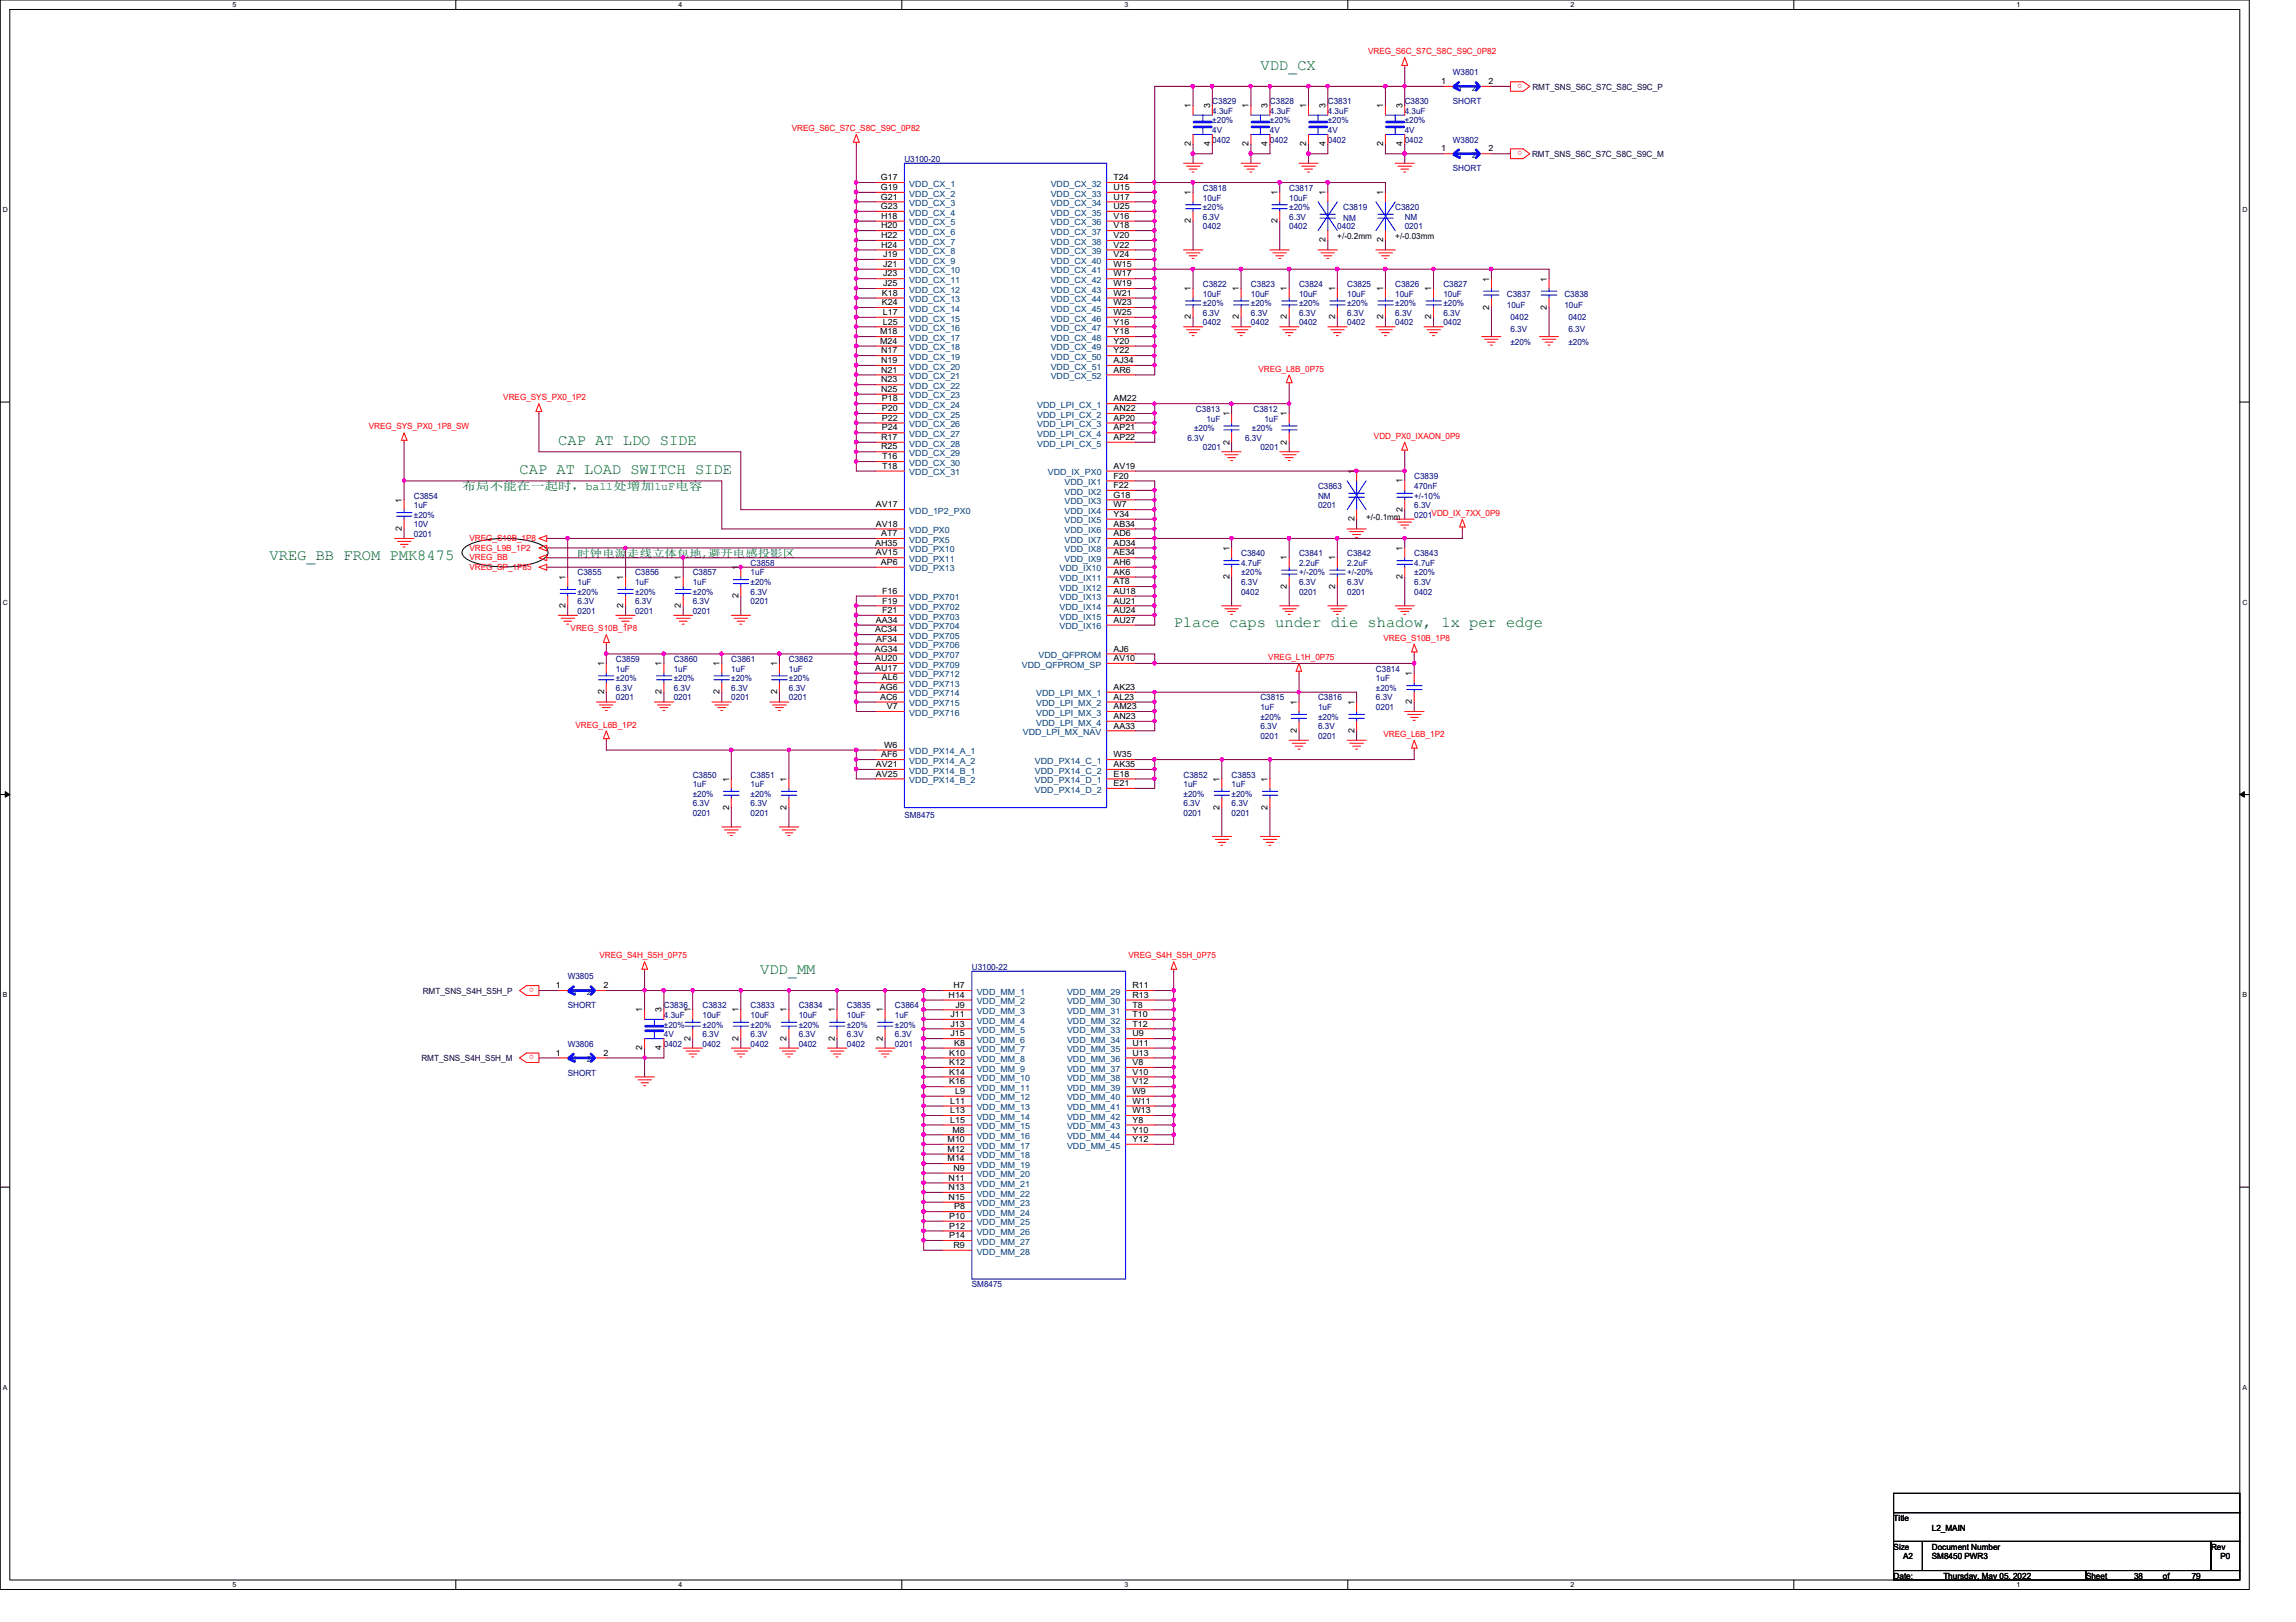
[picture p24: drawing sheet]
<svg xmlns="http://www.w3.org/2000/svg" width="297mm" height="210mm" viewBox="0 0 297 210" stroke-linecap="round" stroke-linejoin="round" font-family="sans-serif">
<defs><g id="words">
<g font-size="2" fill="#008000">
<text x="163.1" y="9">VDD_CX</text>
<text x="72.2" y="57.6">CAP AT LDO SIDE</text>
<text x="67.2" y="61.3">CAP AT LOAD SWITCH SIDE</text>
<text x="34.9" y="72.5">VREG_BB FROM PMK8475</text>
<text x="151.8" y="81.2">Place caps under die shadow, 1x per edge</text>
<text x="98.3" y="126">VDD_MM</text>
</g>
<text font-size="1.5" fill="#008000" x="59.8" y="63.5">布布布布布统布布，ball此增增1uF电兼</text>
<text font-size="1.4" fill="#008000" x="74.7" y="72.1">布时电时表表时时时单,避分电避避避避</text>
<g font-size="1.1" fill="#f00">
<text x="177" y="7">VREG_S6C_S7C_S8C_S9C_0P82</text>
<text x="196.9" y="10.9" transform="rotate(180 196.9 10.9)">o</text>
<text x="102.4" y="17">VREG_S6C_S7C_S8C_S9C_0P82</text>
<text x="196.9" y="19.6" transform="rotate(180 196.9 19.6)">o</text>
<text x="65.1" y="51.8">VREG_SYS_PX0_1P2</text>
<text x="162.8" y="48.1">VREG_L8B_0P75</text>
<text x="47.7" y="55.5">VREG_SYS_PX0_1P8_SW</text>
<text x="177.8" y="56.8">VDD_PX0_IXAON_0P9</text>
<text x="60.7" y="70">VREG_S10B_1P8</text>
<text x="60.7" y="71.2">VREG_L9B_1P2</text>
<text x="60.7" y="72.5">VREG_BB</text>
<text x="60.7" y="73.7">VREG_SP_1P85</text>
<text x="73.8" y="81.7">VREG_S10B_1P8</text>
<text x="179" y="82.9">VREG_S10B_1P8</text>
<text x="164.1" y="85.4">VREG_L1H_0P75</text>
<text x="74.5" y="94.1">VREG_L6B_1P2</text>
<text x="179" y="95.4">VREG_L6B_1P2</text>
<text x="77.6" y="124">VREG_S4H_S5H_0P75</text>
<text x="146" y="124">VREG_S4H_S5H_0P75</text>
<text x="69.1" y="127.9" transform="rotate(180 69.1 127.9)">o</text>
<text x="69.1" y="136.6" transform="rotate(180 69.1 136.6)">o</text>
</g>
<g font-size="1.1">
<text x="186.4" y="10.9">1</text>
<text x="192.6" y="10.9">2</text>
<text x="154" y="14" transform="rotate(-90 154 14)">1</text>
<text x="156.5" y="14" transform="rotate(-90 156.5 14)">3</text>
<text x="161.5" y="14" transform="rotate(-90 161.5 14)">1</text>
<text x="164" y="14" transform="rotate(-90 164 14)">3</text>
<text x="169" y="14" transform="rotate(-90 169 14)">1</text>
<text x="171.5" y="14" transform="rotate(-90 171.5 14)">3</text>
<text x="178.9" y="14" transform="rotate(-90 178.9 14)">1</text>
<text x="181.4" y="14" transform="rotate(-90 181.4 14)">3</text>
<text x="114" y="23.3">G17</text>
<text x="144.1" y="23.3">T24</text>
<text x="154" y="18.9" transform="rotate(-90 154 18.9)">2</text>
<text x="156.5" y="18.9" transform="rotate(-90 156.5 18.9)">4</text>
<text x="161.5" y="18.9" transform="rotate(-90 161.5 18.9)">2</text>
<text x="164" y="18.9" transform="rotate(-90 164 18.9)">4</text>
<text x="169" y="18.9" transform="rotate(-90 169 18.9)">2</text>
<text x="171.5" y="18.9" transform="rotate(-90 171.5 18.9)">4</text>
<text x="178.9" y="18.9" transform="rotate(-90 178.9 18.9)">2</text>
<text x="181.4" y="18.9" transform="rotate(-90 181.4 18.9)">4</text>
<text x="186.4" y="19.6">1</text>
<text x="192.6" y="19.6">2</text>
<text x="114" y="24.6">G19</text>
<text x="114" y="25.8">G21</text>
<text x="114" y="27.1">G23</text>
<text x="114" y="28.3">H18</text>
<text x="114" y="29.5">H20</text>
<text x="144.1" y="24.6">U15</text>
<text x="144.1" y="25.8">U17</text>
<text x="144.1" y="27.1">U25</text>
<text x="144.1" y="28.3">V16</text>
<text x="144.1" y="29.5">V18</text>
<text x="154" y="28.9" transform="rotate(-90 154 28.9)">2</text>
<text x="154" y="25.2" transform="rotate(-90 154 25.2)">1</text>
<text x="165.3" y="28.9" transform="rotate(-90 165.3 28.9)">2</text>
<text x="165.3" y="25.2" transform="rotate(-90 165.3 25.2)">1</text>
<text x="171.5" y="25.2" transform="rotate(-90 171.5 25.2)">1</text>
<text x="178.9" y="25.2" transform="rotate(-90 178.9 25.2)">1</text>
<text x="114" y="30.8">H22</text>
<text x="114" y="32">H24</text>
<text x="114.3" y="34.5">J21</text>
<text x="114.3" y="35.8">J23</text>
<text x="114.3" y="33.3">J19</text>
<text x="144.1" y="30.8">V20</text>
<text x="144.1" y="32">V22</text>
<text x="144.1" y="33.3">V24</text>
<text x="144.1" y="34.5">W15</text>
<text x="144.1" y="35.8">W17</text>
<text x="171.5" y="31.4" transform="rotate(-90 171.5 31.4)">2</text>
<text x="173" y="30.9">+/-0.2mm</text>
<text x="178.9" y="31.4" transform="rotate(-90 178.9 31.4)">2</text>
<text x="180.5" y="30.9">+/-0.03mm</text>
<text x="114.1" y="38.3">K18</text>
<text x="114.1" y="39.5">K24</text>
<text x="114.2" y="40.8">L17</text>
<text x="114.2" y="42">L25</text>
<text x="114.3" y="37">J25</text>
<text x="144.1" y="37">W19</text>
<text x="144.1" y="38.3">W21</text>
<text x="144.1" y="39.5">W23</text>
<text x="144.1" y="40.8">W25</text>
<text x="144.1" y="42">Y16</text>
<text x="154" y="41.3" transform="rotate(-90 154 41.3)">2</text>
<text x="154" y="37.7" transform="rotate(-90 154 37.7)">1</text>
<text x="160.3" y="41.3" transform="rotate(-90 160.3 41.3)">2</text>
<text x="160.3" y="37.7" transform="rotate(-90 160.3 37.7)">1</text>
<text x="166.5" y="41.3" transform="rotate(-90 166.5 41.3)">2</text>
<text x="166.5" y="37.7" transform="rotate(-90 166.5 37.7)">1</text>
<text x="172.7" y="41.3" transform="rotate(-90 172.7 41.3)">2</text>
<text x="172.7" y="37.7" transform="rotate(-90 172.7 37.7)">1</text>
<text x="178.9" y="41.3" transform="rotate(-90 178.9 41.3)">2</text>
<text x="178.9" y="37.7" transform="rotate(-90 178.9 37.7)">1</text>
<text x="185.2" y="41.3" transform="rotate(-90 185.2 41.3)">2</text>
<text x="185.2" y="37.7" transform="rotate(-90 185.2 37.7)">1</text>
<text x="192.7" y="40.1" transform="rotate(-90 192.7 40.1)">2</text>
<text x="192.7" y="36.4" transform="rotate(-90 192.7 36.4)">1</text>
<text x="200.1" y="40.1" transform="rotate(-90 200.1 40.1)">2</text>
<text x="200.1" y="36.4" transform="rotate(-90 200.1 36.4)">1</text>
<text x="113.9" y="43.3">M18</text>
<text x="113.9" y="44.5">M24</text>
<text x="114" y="45.7">N17</text>
<text x="114" y="47">N19</text>
<text x="144.1" y="43.3">Y18</text>
<text x="144.1" y="44.5">Y20</text>
<text x="144.1" y="45.7">Y22</text>
<text x="144.1" y="47">AJ34</text>
<text x="114" y="48.2">N21</text>
<text x="114" y="49.5">N23</text>
<text x="114" y="50.7">N25</text>
<text x="114.1" y="51.9">P18</text>
<text x="114.1" y="53.2">P20</text>
<text x="144.1" y="48.2">AR6</text>
<text x="144.1" y="51.9">AM22</text>
<text x="144.1" y="53.2">AN22</text>
<text x="159" y="53.8" transform="rotate(-90 159 53.8)">1</text>
<text x="166.5" y="53.8" transform="rotate(-90 166.5 53.8)">1</text>
<text x="114" y="56.9">R17</text>
<text x="114" y="58.2">R25</text>
<text x="114.1" y="54.4">P22</text>
<text x="114.1" y="55.7">P24</text>
<text x="114.1" y="59.4">T16</text>
<text x="144.1" y="54.4">AP20</text>
<text x="144.1" y="55.7">AP21</text>
<text x="144.1" y="56.9">AP22</text>
<text x="159" y="57.5" transform="rotate(-90 159 57.5)">2</text>
<text x="166.5" y="57.5" transform="rotate(-90 166.5 57.5)">2</text>
<text x="52" y="65.1" transform="rotate(-90 52 65.1)">1</text>
<text x="113.3" y="65.7">AV17</text>
<text x="114.1" y="60.7">T18</text>
<text x="144.1" y="60.7">AV19</text>
<text x="144.1" y="61.9">F20</text>
<text x="144.1" y="63.2">F22</text>
<text x="144.1" y="64.4">G18</text>
<text x="144.1" y="65.7">W7</text>
<text x="175.2" y="61.3" transform="rotate(-90 175.2 61.3)">1</text>
<text x="181.4" y="62.6" transform="rotate(-90 181.4 62.6)">1</text>
<text x="52" y="68.7" transform="rotate(-90 52 68.7)">2</text>
<text x="113.2" y="70.6">AH35</text>
<text x="113.3" y="68.2">AV18</text>
<text x="113.3" y="71.9">AV15</text>
<text x="114" y="69.4">AT7</text>
<text x="144.1" y="66.9">Y34</text>
<text x="144.1" y="68.2">AB34</text>
<text x="144.1" y="69.4">AD6</text>
<text x="144.1" y="70.6">AD34</text>
<text x="144.1" y="71.9">AE34</text>
<text x="159" y="71.3" transform="rotate(-90 159 71.3)">1</text>
<text x="175.2" y="67.5" transform="rotate(-90 175.2 67.5)">2</text>
<text x="176.7" y="67.3">+/-0.1mm</text>
<text x="181.4" y="71.3" transform="rotate(-90 181.4 71.3)">1</text>
<text x="181.4" y="66.2" transform="rotate(-90 181.4 66.2)">2</text>
<text x="73.1" y="75" transform="rotate(-90 73.1 75)">1</text>
<text x="80.6" y="75" transform="rotate(-90 80.6 75)">1</text>
<text x="88.1" y="75" transform="rotate(-90 88.1 75)">1</text>
<text x="95.5" y="77.4" transform="rotate(-90 95.5 77.4)">2</text>
<text x="95.5" y="73.8" transform="rotate(-90 95.5 73.8)">1</text>
<text x="114" y="73.1">AP6</text>
<text x="114.1" y="76.8">F16</text>
<text x="144.1" y="73.1">AH6</text>
<text x="144.1" y="74.4">AK6</text>
<text x="144.1" y="75.6">AT8</text>
<text x="144.1" y="76.8">AU18</text>
<text x="159" y="74.9" transform="rotate(-90 159 74.9)">2</text>
<text x="166.5" y="76.2" transform="rotate(-90 166.5 76.2)">2</text>
<text x="166.5" y="72.5" transform="rotate(-90 166.5 72.5)">1</text>
<text x="172.7" y="76.2" transform="rotate(-90 172.7 76.2)">2</text>
<text x="172.7" y="72.5" transform="rotate(-90 172.7 72.5)">1</text>
<text x="181.4" y="74.9" transform="rotate(-90 181.4 74.9)">2</text>
<text x="73.1" y="78.7" transform="rotate(-90 73.1 78.7)">2</text>
<text x="80.6" y="78.7" transform="rotate(-90 80.6 78.7)">2</text>
<text x="88.1" y="78.7" transform="rotate(-90 88.1 78.7)">2</text>
<text x="113.2" y="81.8">AC34</text>
<text x="113.3" y="80.6">AA34</text>
<text x="113.4" y="83.1">AF34</text>
<text x="114.1" y="78.1">F19</text>
<text x="114.1" y="79.3">F21</text>
<text x="144.1" y="78.1">AU21</text>
<text x="144.1" y="79.3">AU24</text>
<text x="144.1" y="80.6">AU27</text>
<text x="78.1" y="89.9" transform="rotate(-90 78.1 89.9)">2</text>
<text x="78.1" y="86.2" transform="rotate(-90 78.1 86.2)">1</text>
<text x="85.6" y="89.9" transform="rotate(-90 85.6 89.9)">2</text>
<text x="85.6" y="86.2" transform="rotate(-90 85.6 86.2)">1</text>
<text x="93.1" y="89.9" transform="rotate(-90 93.1 89.9)">2</text>
<text x="93.1" y="86.2" transform="rotate(-90 93.1 86.2)">1</text>
<text x="100.5" y="89.9" transform="rotate(-90 100.5 89.9)">2</text>
<text x="100.5" y="86.2" transform="rotate(-90 100.5 86.2)">1</text>
<text x="113.2" y="84.3">AG34</text>
<text x="113.2" y="85.6">AU20</text>
<text x="113.2" y="86.8">AU17</text>
<text x="113.8" y="89.3">AG6</text>
<text x="114.1" y="88.1">AL6</text>
<text x="144.1" y="89.3">AK23</text>
<text x="144.1" y="84.3">AJ6</text>
<text x="144.1" y="85.6">AV10</text>
<text x="182.7" y="87.5" transform="rotate(-90 182.7 87.5)">1</text>
<text x="113.9" y="90.6">AC6</text>
<text x="114.7" y="91.8">V7</text>
<text x="144.1" y="90.6">AL23</text>
<text x="144.1" y="91.8">AM23</text>
<text x="144.1" y="93">AN23</text>
<text x="144.1" y="94.3">AA33</text>
<text x="167.8" y="94.9" transform="rotate(-90 167.8 94.9)">2</text>
<text x="167.8" y="91.2" transform="rotate(-90 167.8 91.2)">1</text>
<text x="175.2" y="94.9" transform="rotate(-90 175.2 94.9)">2</text>
<text x="175.2" y="91.2" transform="rotate(-90 175.2 91.2)">1</text>
<text x="182.7" y="91.1" transform="rotate(-90 182.7 91.1)">2</text>
<text x="94.3" y="101.1" transform="rotate(-90 94.3 101.1)">1</text>
<text x="101.8" y="101.1" transform="rotate(-90 101.8 101.1)">1</text>
<text x="113.3" y="99.3">AV21</text>
<text x="113.3" y="100.5">AV25</text>
<text x="114" y="98">AF6</text>
<text x="114.4" y="96.8">W6</text>
<text x="144.1" y="98">W35</text>
<text x="144.1" y="99.3">AK35</text>
<text x="144.1" y="100.5">E18</text>
<text x="144.1" y="101.7">E21</text>
<text x="157.8" y="101.1" transform="rotate(-90 157.8 101.1)">1</text>
<text x="164" y="101.1" transform="rotate(-90 164 101.1)">1</text>
<text x="94.3" y="104.8" transform="rotate(-90 94.3 104.8)">2</text>
<text x="101.8" y="104.8" transform="rotate(-90 101.8 104.8)">2</text>
<text x="157.8" y="104.8" transform="rotate(-90 157.8 104.8)">2</text>
<text x="164" y="104.8" transform="rotate(-90 164 104.8)">2</text>
<text x="71.9" y="127.9">1</text>
<text x="78.1" y="127.9">2</text>
<text x="83.1" y="131" transform="rotate(-90 83.1 131)">1</text>
<text x="85.6" y="131" transform="rotate(-90 85.6 131)">3</text>
<text x="89.3" y="131" transform="rotate(-90 89.3 131)">1</text>
<text x="95.5" y="131" transform="rotate(-90 95.5 131)">1</text>
<text x="101.8" y="131" transform="rotate(-90 101.8 131)">1</text>
<text x="108" y="131" transform="rotate(-90 108 131)">1</text>
<text x="114.2" y="131" transform="rotate(-90 114.2 131)">1</text>
<text x="122.7" y="129.1">H14</text>
<text x="123" y="131.6">J11</text>
<text x="123.4" y="127.9">H7</text>
<text x="123.6" y="130.4">J9</text>
<text x="146.5" y="127.9">R11</text>
<text x="146.5" y="129.1">R13</text>
<text x="146.5" y="130.4">T8</text>
<text x="146.5" y="131.6">T10</text>
<text x="71.9" y="136.6">1</text>
<text x="78.1" y="136.6">2</text>
<text x="83.1" y="135.9" transform="rotate(-90 83.1 135.9)">2</text>
<text x="85.6" y="135.9" transform="rotate(-90 85.6 135.9)">4</text>
<text x="89.3" y="134.7" transform="rotate(-90 89.3 134.7)">2</text>
<text x="95.5" y="134.7" transform="rotate(-90 95.5 134.7)">2</text>
<text x="101.8" y="134.7" transform="rotate(-90 101.8 134.7)">2</text>
<text x="108" y="134.7" transform="rotate(-90 108 134.7)">2</text>
<text x="114.2" y="134.7" transform="rotate(-90 114.2 134.7)">2</text>
<text x="122.8" y="136.6">K10</text>
<text x="122.8" y="137.8">K12</text>
<text x="123" y="132.8">J13</text>
<text x="123" y="134.1">J15</text>
<text x="123.4" y="135.3">K8</text>
<text x="146.5" y="132.8">T12</text>
<text x="146.5" y="134.1">U9</text>
<text x="146.5" y="135.3">U11</text>
<text x="146.5" y="136.6">U13</text>
<text x="146.5" y="137.8">V8</text>
<text x="122.8" y="139.1">K14</text>
<text x="122.8" y="140.3">K16</text>
<text x="122.9" y="142.8">L11</text>
<text x="123.6" y="141.6">L9</text>
<text x="146.5" y="139.1">V10</text>
<text x="146.5" y="140.3">V12</text>
<text x="146.5" y="141.6">W9</text>
<text x="146.5" y="142.8">W11</text>
<text x="122.6" y="147.8">M10</text>
<text x="122.6" y="149.1">M12</text>
<text x="122.9" y="144.1">L13</text>
<text x="122.9" y="145.3">L15</text>
<text x="123.2" y="146.6">M8</text>
<text x="146.5" y="144.1">W13</text>
<text x="146.5" y="145.3">Y8</text>
<text x="146.5" y="146.6">Y10</text>
<text x="146.5" y="147.8">Y12</text>
<text x="122.6" y="150.3">M14</text>
<text x="122.7" y="152.8">N11</text>
<text x="122.7" y="154">N13</text>
<text x="122.7" y="155.3">N15</text>
<text x="123.4" y="151.5">N9</text>
<text x="122.8" y="157.7">P10</text>
<text x="122.8" y="159">P12</text>
<text x="122.8" y="160.2">P14</text>
<text x="123.4" y="161.5">R9</text>
<text x="123.4" y="156.5">P8</text>
<text x="245" y="196.8">Title</text>
<text x="245" y="200.5">Size</text>
<text x="246.2" y="201.8">A2</text>
<text x="249.9" y="200.5">Document Number</text>
<text x="249.9" y="201.8">SM8450 PWR3</text>
<text x="249.9" y="198.1">L2_MAIN</text>
<text x="286" y="200.5">Rev</text>
<text x="287.3" y="201.8">P0</text>
<text x="245" y="204.3">Date:</text>
<text x="251.4" y="204.3">Thursday, May 05, 2022</text>
<text x="269.9" y="204.3">Sheet</text>
<text x="276.1" y="204.3">38</text>
<text x="279.8" y="204.3">of</text>
<text x="283.5" y="204.3">79</text>
</g>
<g font-size="1.1" fill="#000080">
<text x="188" y="9.7">W3801</text>
<text x="156.8" y="13.5">C3829</text>
<text x="156.8" y="14.7">4.3uF</text>
<text x="156.8" y="17.2">4V</text>
<text x="156.8" y="16">±20%</text>
<text x="164.3" y="13.5">C3828</text>
<text x="164.3" y="14.7">4.3uF</text>
<text x="164.3" y="17.2">4V</text>
<text x="164.3" y="16">±20%</text>
<text x="171.8" y="13.5">C3831</text>
<text x="171.8" y="14.7">4.3uF</text>
<text x="171.8" y="17.2">4V</text>
<text x="171.8" y="16">±20%</text>
<text x="181.7" y="13.5">C3830</text>
<text x="181.7" y="14.7">4.3uF</text>
<text x="181.7" y="17.2">4V</text>
<text x="181.7" y="16">±20%</text>
<text x="188" y="13.5">SHORT</text>
<text x="117" y="21">U3100-20</text>
<text x="156.8" y="18.5">0402</text>
<text x="164.3" y="18.5">0402</text>
<text x="171.8" y="18.5">0402</text>
<text x="181.7" y="18.5">0402</text>
<text x="188" y="18.5">W3802</text>
<text x="188" y="22.2">SHORT</text>
<text x="155.6" y="24.7">C3818</text>
<text x="155.6" y="26">10uF</text>
<text x="155.6" y="29.7">0402</text>
<text x="155.6" y="28.4">6.3V</text>
<text x="155.6" y="27.2">±20%</text>
<text x="166.8" y="24.7">C3817</text>
<text x="166.8" y="26">10uF</text>
<text x="166.8" y="29.7">0402</text>
<text x="166.8" y="28.4">6.3V</text>
<text x="166.8" y="27.2">±20%</text>
<text x="173" y="29.7">0402</text>
<text x="173.8" y="27.2">C3819</text>
<text x="173.8" y="28.7">NM</text>
<text x="180.5" y="27.2">C3820</text>
<text x="181.7" y="28.4">NM</text>
<text x="181.7" y="29.7">0201</text>
<text x="155.6" y="37.1">C3822</text>
<text x="155.6" y="38.4">10uF</text>
<text x="155.6" y="40.9">6.3V</text>
<text x="155.6" y="39.6">±20%</text>
<text x="161.8" y="37.1">C3823</text>
<text x="161.8" y="38.4">10uF</text>
<text x="161.8" y="40.9">6.3V</text>
<text x="161.8" y="39.6">±20%</text>
<text x="168.1" y="37.1">C3824</text>
<text x="168.1" y="38.4">10uF</text>
<text x="168.1" y="40.9">6.3V</text>
<text x="168.1" y="39.6">±20%</text>
<text x="174.3" y="37.1">C3825</text>
<text x="174.3" y="38.4">10uF</text>
<text x="174.3" y="40.9">6.3V</text>
<text x="174.3" y="39.6">±20%</text>
<text x="180.5" y="37.1">C3826</text>
<text x="180.5" y="38.4">10uF</text>
<text x="180.5" y="40.9">6.3V</text>
<text x="180.5" y="39.6">±20%</text>
<text x="186.7" y="37.1">C3827</text>
<text x="186.7" y="38.4">10uF</text>
<text x="186.7" y="40.9">6.3V</text>
<text x="186.7" y="39.6">±20%</text>
<text x="194.9" y="38.4">C3837</text>
<text x="194.9" y="39.9">10uF</text>
<text x="195.4" y="41.4">0402</text>
<text x="202.4" y="38.4">C3838</text>
<text x="202.4" y="39.9">10uF</text>
<text x="202.9" y="41.4">0402</text>
<text x="155.6" y="42.1">0402</text>
<text x="161.8" y="42.1">0402</text>
<text x="168.1" y="42.1">0402</text>
<text x="174.3" y="42.1">0402</text>
<text x="180.5" y="42.1">0402</text>
<text x="186.7" y="42.1">0402</text>
<text x="195.4" y="43">6.3V</text>
<text x="195.4" y="44.6">±20%</text>
<text x="202.9" y="43">6.3V</text>
<text x="202.9" y="44.6">±20%</text>
<text x="154.7" y="53.3">C3813</text>
<text x="162.2" y="53.3">C3812</text>
<text x="153.6" y="57.1">6.3V</text>
<text x="154.5" y="55.8">±20%</text>
<text x="155.6" y="58.3">0201</text>
<text x="156.1" y="54.6">1uF</text>
<text x="161.1" y="57.1">6.3V</text>
<text x="162" y="55.8">±20%</text>
<text x="163.1" y="58.3">0201</text>
<text x="163.6" y="54.6">1uF</text>
<text x="53.5" y="64.5">C3854</text>
<text x="53.5" y="65.7">1uF</text>
<text x="170.5" y="63.3">C3863</text>
<text x="170.5" y="64.5">NM</text>
<text x="170.5" y="65.7">0201</text>
<text x="183" y="62">C3839</text>
<text x="183" y="63.3">470nF</text>
<text x="183" y="65.7">6.3V</text>
<text x="183" y="64.5">+/-10%</text>
<text x="53.5" y="69.5">0201</text>
<text x="53.5" y="68.2">10V</text>
<text x="53.5" y="67">±20%</text>
<text x="160.6" y="72">C3840</text>
<text x="168.1" y="72">C3841</text>
<text x="174.3" y="72">C3842</text>
<text x="183" y="72">C3843</text>
<text x="183" y="67">0201VDD_IX_7XX_0P9</text>
<text x="74.7" y="74.5">C3855</text>
<text x="74.7" y="75.7">1uF</text>
<text x="74.7" y="77">±20%</text>
<text x="82.2" y="74.5">C3856</text>
<text x="82.2" y="75.7">1uF</text>
<text x="82.2" y="77">±20%</text>
<text x="89.6" y="74.5">C3857</text>
<text x="89.6" y="75.7">1uF</text>
<text x="89.6" y="77">±20%</text>
<text x="97.1" y="73.2">C3858</text>
<text x="97.1" y="74.5">1uF</text>
<text x="97.1" y="77">6.3V</text>
<text x="97.1" y="75.7">±20%</text>
<text x="160.6" y="73.2">4.7uF</text>
<text x="160.6" y="77">0402</text>
<text x="160.6" y="75.7">6.3V</text>
<text x="160.6" y="74.5">±20%</text>
<text x="168.1" y="73.2">2.2uF</text>
<text x="168.1" y="77">0201</text>
<text x="168.1" y="75.7">6.3V</text>
<text x="168.1" y="74.5">+/-20%</text>
<text x="174.3" y="73.2">2.2uF</text>
<text x="174.3" y="77">0201</text>
<text x="174.3" y="75.7">6.3V</text>
<text x="174.3" y="74.5">+/-20%</text>
<text x="183" y="73.2">4.7uF</text>
<text x="183" y="77">0402</text>
<text x="183" y="75.7">6.3V</text>
<text x="183" y="74.5">±20%</text>
<text x="74.7" y="79.5">0201</text>
<text x="74.7" y="78.2">6.3V</text>
<text x="82.2" y="79.5">0201</text>
<text x="82.2" y="78.2">6.3V</text>
<text x="89.6" y="79.5">0201</text>
<text x="89.6" y="78.2">6.3V</text>
<text x="97.1" y="78.2">0201</text>
<text x="79.7" y="85.7">C3859</text>
<text x="79.7" y="86.9">1uF</text>
<text x="79.7" y="89.4">6.3V</text>
<text x="79.7" y="88.2">±20%</text>
<text x="87.2" y="85.7">C3860</text>
<text x="87.2" y="86.9">1uF</text>
<text x="87.2" y="89.4">6.3V</text>
<text x="87.2" y="88.2">±20%</text>
<text x="94.6" y="85.7">C3861</text>
<text x="94.6" y="86.9">1uF</text>
<text x="94.6" y="89.4">6.3V</text>
<text x="94.6" y="88.2">±20%</text>
<text x="102.1" y="85.7">C3862</text>
<text x="102.1" y="86.9">1uF</text>
<text x="102.1" y="89.4">6.3V</text>
<text x="102.1" y="88.2">±20%</text>
<text x="178" y="86.9">C3814</text>
<text x="178" y="88.2">1uF</text>
<text x="178" y="89.4">±20%</text>
<text x="79.7" y="90.6">0201</text>
<text x="87.2" y="90.6">0201</text>
<text x="94.6" y="90.6">0201</text>
<text x="102.1" y="90.6">0201</text>
<text x="163.1" y="90.6">C3815</text>
<text x="163.1" y="91.9">1uF</text>
<text x="163.1" y="95.6">0201</text>
<text x="163.1" y="94.4">6.3V</text>
<text x="163.1" y="93.1">±20%</text>
<text x="170.5" y="90.6">C3816</text>
<text x="170.5" y="91.9">1uF</text>
<text x="170.5" y="95.6">0201</text>
<text x="170.5" y="94.4">6.3V</text>
<text x="170.5" y="93.1">±20%</text>
<text x="178" y="91.9">0201</text>
<text x="178" y="90.6">6.3V</text>
<text x="89.6" y="100.6">C3850</text>
<text x="89.6" y="101.9">1uF</text>
<text x="97.1" y="100.6">C3851</text>
<text x="97.1" y="101.9">1uF</text>
<text x="153.1" y="100.6">C3852</text>
<text x="153.1" y="101.9">1uF</text>
<text x="159.3" y="100.6">C3853</text>
<text x="159.3" y="101.9">1uF</text>
<text x="89.6" y="105.6">0201</text>
<text x="89.6" y="104.4">6.3V</text>
<text x="89.6" y="103.1">±20%</text>
<text x="97.1" y="105.6">0201</text>
<text x="97.1" y="104.4">6.3V</text>
<text x="97.1" y="103.1">±20%</text>
<text x="117" y="105.8">SM8475</text>
<text x="153.1" y="105.6">0201</text>
<text x="153.1" y="104.4">6.3V</text>
<text x="153.1" y="103.1">±20%</text>
<text x="159.3" y="105.6">0201</text>
<text x="159.3" y="104.4">6.3V</text>
<text x="159.3" y="103.1">±20%</text>
<text x="125.7" y="125.5">U3100-22</text>
<text x="73.4" y="126.7">W3805</text>
<text x="73.4" y="130.5">SHORT</text>
<text x="85.9" y="130.5">C3836</text>
<text x="85.9" y="131.7">4.3uF</text>
<text x="90.9" y="130.5">C3832</text>
<text x="90.9" y="131.7">10uF</text>
<text x="97.1" y="130.5">C3833</text>
<text x="97.1" y="131.7">10uF</text>
<text x="103.3" y="130.5">C3834</text>
<text x="103.3" y="131.7">10uF</text>
<text x="109.6" y="130.5">C3835</text>
<text x="109.6" y="131.7">10uF</text>
<text x="115.8" y="130.5">C3864</text>
<text x="115.8" y="131.7">1uF</text>
<text x="73.4" y="135.5">W3806</text>
<text x="85.9" y="135.5">0402</text>
<text x="85.9" y="134.2">4V</text>
<text x="85.9" y="133">±20%</text>
<text x="90.9" y="135.5">0402</text>
<text x="90.9" y="134.2">6.3V</text>
<text x="90.9" y="133">±20%</text>
<text x="97.1" y="135.5">0402</text>
<text x="97.1" y="134.2">6.3V</text>
<text x="97.1" y="133">±20%</text>
<text x="103.3" y="135.5">0402</text>
<text x="103.3" y="134.2">6.3V</text>
<text x="103.3" y="133">±20%</text>
<text x="109.6" y="135.5">0402</text>
<text x="109.6" y="134.2">6.3V</text>
<text x="109.6" y="133">±20%</text>
<text x="115.8" y="135.5">0201</text>
<text x="115.8" y="134.2">6.3V</text>
<text x="115.8" y="133">±20%</text>
<text x="73.4" y="139.2">SHORT</text>
<text x="125.7" y="166.6">SM8475</text>
</g>
<g font-size="1.1" fill="#004080">
<text x="188.6" y="11.7">1</text>
<text x="190.4" y="11.7">2</text>
<text x="188.6" y="20.4">1</text>
<text x="190.4" y="20.4">2</text>
<text x="117.6" y="24.2">VDD_CX_1</text>
<text x="117.6" y="25.4">VDD_CX_2</text>
<text x="117.6" y="26.7">VDD_CX_3</text>
<text x="117.6" y="27.9">VDD_CX_4</text>
<text x="117.6" y="29.2">VDD_CX_5</text>
<text x="135.9" y="24.2">VDD_CX_32</text>
<text x="135.9" y="25.4">VDD_CX_33</text>
<text x="135.9" y="26.7">VDD_CX_34</text>
<text x="135.9" y="27.9">VDD_CX_35</text>
<text x="135.9" y="29.2">VDD_CX_36</text>
<text x="117.6" y="35.4">VDD_CX_10</text>
<text x="117.6" y="30.4">VDD_CX_6</text>
<text x="117.6" y="31.7">VDD_CX_7</text>
<text x="117.6" y="32.9">VDD_CX_8</text>
<text x="117.6" y="34.1">VDD_CX_9</text>
<text x="135.9" y="30.4">VDD_CX_37</text>
<text x="135.9" y="31.7">VDD_CX_38</text>
<text x="135.9" y="32.9">VDD_CX_39</text>
<text x="135.9" y="34.1">VDD_CX_40</text>
<text x="135.9" y="35.4">VDD_CX_41</text>
<text x="117.6" y="36.6">VDD_CX_11</text>
<text x="117.6" y="37.9">VDD_CX_12</text>
<text x="117.6" y="39.1">VDD_CX_13</text>
<text x="117.6" y="40.3">VDD_CX_14</text>
<text x="117.6" y="41.6">VDD_CX_15</text>
<text x="135.9" y="36.6">VDD_CX_42</text>
<text x="135.9" y="37.9">VDD_CX_43</text>
<text x="135.9" y="39.1">VDD_CX_44</text>
<text x="135.9" y="40.3">VDD_CX_45</text>
<text x="135.9" y="41.6">VDD_CX_46</text>
<text x="117.6" y="42.8">VDD_CX_16</text>
<text x="117.6" y="44.1">VDD_CX_17</text>
<text x="117.6" y="45.3">VDD_CX_18</text>
<text x="117.6" y="46.6">VDD_CX_19</text>
<text x="117.6" y="47.8">VDD_CX_20</text>
<text x="135.9" y="42.8">VDD_CX_47</text>
<text x="135.9" y="44.1">VDD_CX_48</text>
<text x="135.9" y="45.3">VDD_CX_49</text>
<text x="135.9" y="46.6">VDD_CX_50</text>
<text x="135.9" y="47.8">VDD_CX_51</text>
<text x="117.6" y="49.1">VDD_CX_21</text>
<text x="117.6" y="50.3">VDD_CX_22</text>
<text x="117.6" y="51.6">VDD_CX_23</text>
<text x="117.6" y="52.8">VDD_CX_24</text>
<text x="134.2" y="52.8">VDD_LPI_CX_1</text>
<text x="135.9" y="49.1">VDD_CX_52</text>
<text x="117.6" y="54.1">VDD_CX_25</text>
<text x="117.6" y="55.3">VDD_CX_26</text>
<text x="117.6" y="56.6">VDD_CX_27</text>
<text x="117.6" y="57.8">VDD_CX_28</text>
<text x="117.6" y="59">VDD_CX_29</text>
<text x="134.2" y="54.1">VDD_LPI_CX_2</text>
<text x="134.2" y="55.3">VDD_LPI_CX_3</text>
<text x="134.2" y="56.6">VDD_LPI_CX_4</text>
<text x="134.2" y="57.8">VDD_LPI_CX_5</text>
<text x="117.6" y="60.3">VDD_CX_30</text>
<text x="117.6" y="61.5">VDD_CX_31</text>
<text x="135.5" y="61.5">VDD_IX_PX0</text>
<text x="137.7" y="62.8">VDD_IX1</text>
<text x="137.7" y="64">VDD_IX2</text>
<text x="137.7" y="65.2">VDD_IX3</text>
<text x="117.6" y="66.5">VDD_1P2_PX0</text>
<text x="117.6" y="69">VDD_PX0</text>
<text x="117.6" y="71.5">VDD_PX10</text>
<text x="117.6" y="70.2">VDD_PX5</text>
<text x="137.7" y="66.5">VDD_IX4</text>
<text x="137.7" y="67.7">VDD_IX5</text>
<text x="137.7" y="69">VDD_IX6</text>
<text x="137.7" y="70.2">VDD_IX7</text>
<text x="137.7" y="71.5">VDD_IX8</text>
<text x="117.6" y="72.7">VDD_PX11</text>
<text x="117.6" y="74">VDD_PX13</text>
<text x="117.6" y="77.7">VDD_PX701</text>
<text x="137.1" y="74">VDD_IX10</text>
<text x="137.1" y="75.2">VDD_IX11</text>
<text x="137.1" y="76.5">VDD_IX12</text>
<text x="137.1" y="77.7">VDD_IX13</text>
<text x="137.7" y="72.7">VDD_IX9</text>
<text x="117.6" y="79">VDD_PX702</text>
<text x="117.6" y="80.2">VDD_PX703</text>
<text x="117.6" y="81.4">VDD_PX704</text>
<text x="117.6" y="82.7">VDD_PX705</text>
<text x="117.6" y="83.9">VDD_PX706</text>
<text x="137.1" y="79">VDD_IX14</text>
<text x="137.1" y="80.2">VDD_IX15</text>
<text x="137.1" y="81.4">VDD_IX16</text>
<text x="117.6" y="85.2">VDD_PX707</text>
<text x="117.6" y="86.4">VDD_PX709</text>
<text x="117.6" y="87.7">VDD_PX712</text>
<text x="117.6" y="88.9">VDD_PX713</text>
<text x="132.2" y="86.4">VDD_QFPROM_SP</text>
<text x="134.4" y="85.2">VDD_QFPROM</text>
<text x="117.6" y="90.1">VDD_PX714</text>
<text x="117.6" y="91.4">VDD_PX715</text>
<text x="117.6" y="92.6">VDD_PX716</text>
<text x="132.3" y="95.1">VDD_LPI_MX_NAV</text>
<text x="134.1" y="90.1">VDD_LPI_MX_1</text>
<text x="134.1" y="91.4">VDD_LPI_MX_2</text>
<text x="134.1" y="92.6">VDD_LPI_MX_3</text>
<text x="134.1" y="93.9">VDD_LPI_MX_4</text>
<text x="117.6" y="97.6">VDD_PX14_A_1</text>
<text x="117.6" y="98.8">VDD_PX14_A_2</text>
<text x="117.6" y="100.1">VDD_PX14_B_1</text>
<text x="117.6" y="101.3">VDD_PX14_B_2</text>
<text x="133.9" y="98.8">VDD_PX14_C_1</text>
<text x="133.9" y="100.1">VDD_PX14_C_2</text>
<text x="133.9" y="101.3">VDD_PX14_D_1</text>
<text x="133.9" y="102.6">VDD_PX14_D_2</text>
<text x="74.1" y="128.7">1</text>
<text x="75.9" y="128.7">2</text>
<text x="126.4" y="128.7">VDD_MM_1</text>
<text x="126.4" y="130">VDD_MM_2</text>
<text x="126.4" y="131.2">VDD_MM_3</text>
<text x="138" y="128.7">VDD_MM_29</text>
<text x="138" y="130">VDD_MM_30</text>
<text x="138" y="131.2">VDD_MM_31</text>
<text x="74.1" y="137.5">1</text>
<text x="75.9" y="137.5">2</text>
<text x="126.4" y="132.5">VDD_MM_4</text>
<text x="126.4" y="133.7">VDD_MM_5</text>
<text x="126.4" y="135">VDD_MM_6</text>
<text x="126.4" y="136.2">VDD_MM_7</text>
<text x="126.4" y="137.5">VDD_MM_8</text>
<text x="138" y="132.5">VDD_MM_32</text>
<text x="138" y="133.7">VDD_MM_33</text>
<text x="138" y="135">VDD_MM_34</text>
<text x="138" y="136.2">VDD_MM_35</text>
<text x="138" y="137.5">VDD_MM_36</text>
<text x="126.4" y="139.9">VDD_MM_10</text>
<text x="126.4" y="141.2">VDD_MM_11</text>
<text x="126.4" y="142.4">VDD_MM_12</text>
<text x="126.4" y="143.7">VDD_MM_13</text>
<text x="126.4" y="138.7">VDD_MM_9</text>
<text x="138" y="138.7">VDD_MM_37</text>
<text x="138" y="139.9">VDD_MM_38</text>
<text x="138" y="141.2">VDD_MM_39</text>
<text x="138" y="142.4">VDD_MM_40</text>
<text x="138" y="143.7">VDD_MM_41</text>
<text x="126.4" y="144.9">VDD_MM_14</text>
<text x="126.4" y="146.1">VDD_MM_15</text>
<text x="126.4" y="147.4">VDD_MM_16</text>
<text x="126.4" y="148.6">VDD_MM_17</text>
<text x="126.4" y="149.9">VDD_MM_18</text>
<text x="138" y="144.9">VDD_MM_42</text>
<text x="138" y="146.1">VDD_MM_43</text>
<text x="138" y="147.4">VDD_MM_44</text>
<text x="138" y="148.6">VDD_MM_45</text>
<text x="126.4" y="151.1">VDD_MM_19</text>
<text x="126.4" y="152.4">VDD_MM_20</text>
<text x="126.4" y="153.6">VDD_MM_21</text>
<text x="126.4" y="154.9">VDD_MM_22</text>
<text x="126.4" y="156.1">VDD_MM_23</text>
<text x="126.4" y="157.4">VDD_MM_24</text>
<text x="126.4" y="158.6">VDD_MM_25</text>
<text x="126.4" y="159.9">VDD_MM_26</text>
<text x="126.4" y="161.1">VDD_MM_27</text>
<text x="126.4" y="162.3">VDD_MM_28</text>
</g>
<g font-size="1.1" fill="#000040">
<text x="198.2" y="11.6">RMT_SNS_S6C_S7C_S8C_S9C_P</text>
<text x="198.2" y="20.3">RMT_SNS_S6C_S7C_S8C_S9C_M</text>
<text x="54.7" y="128.6">RMT_SNS_S4H_S5H_P</text>
<text x="54.5" y="137.3">RMT_SNS_S4H_S5H_M</text>
</g>
<g font-size=".9">
<text x="30.1" y=".9">5</text>
<text x="87.8" y=".9">4</text>
<text x="145.5" y=".9">3</text>
<text x="203.2" y=".9">2</text>
<text x="260.9" y=".9">1</text>
<text x=".4" y="27.4">D</text>
<text x="290.1" y="27.4">D</text>
<text x=".4" y="78.2">C</text>
<text x="290.1" y="78.2">C</text>
<text x=".4" y="129">B</text>
<text x="290.1" y="129">B</text>
<text x=".4" y="179.8">A</text>
<text x="290.1" y="179.8">A</text>
<text x="30.1" y="205.4">5</text>
<text x="87.8" y="205.4">4</text>
<text x="145.5" y="205.4">3</text>
<text x="203.2" y="205.4">2</text>
<text x="260.9" y="205.4">1</text>
</g>
</g></defs>
<path d="M0 0h291v205.7h-291zM1.3 1.2h288.5v203.3h-288.5z" fill="none" stroke="#000" stroke-width=".13"/>
<g fill="#fff">
<path d="M30.1 .1h.5v1h-.5z"/>
<path d="M30.1 204.6h.5v1h-.5z"/>
</g>
<path d="M59 0v1.2M59 204.5v1.2" fill="none" stroke="#000" stroke-width=".13"/>
<g fill="#fff">
<path d="M87.8 .1h.5v1h-.5z"/>
<path d="M87.8 204.6h.5v1h-.5z"/>
</g>
<path d="M116.7 0v1.2M116.7 204.5v1.2" fill="none" stroke="#000" stroke-width=".13"/>
<g fill="#fff">
<path d="M145.5 .1h.5v1h-.5z"/>
<path d="M145.5 204.6h.5v1h-.5z"/>
</g>
<path d="M174.4 0v1.2M174.4 204.5v1.2" fill="none" stroke="#000" stroke-width=".13"/>
<g fill="#fff">
<path d="M203.2 .1h.5v1h-.5z"/>
<path d="M203.2 204.6h.5v1h-.5z"/>
</g>
<path d="M232.1 0v1.2M232.1 204.5v1.2" fill="none" stroke="#000" stroke-width=".13"/>
<g fill="#fff">
<path d="M260.9 .1h.5v1h-.5z"/>
<path d="M260.9 204.6h.5v1h-.5z"/>
<path d="M.4 26.6h.6v1h-.6z"/>
<path d="M290.1 26.6h.6v1h-.6z"/>
<path d="M.4 77.4h.6v1h-.6z"/>
<path d="M290.1 77.4h.6v1h-.6z"/>
</g>
<path d="M0 52h1.3M289.8 52h1.2" fill="none" stroke="#000" stroke-width=".13"/>
<g fill="#fff">
<path d="M.4 128.2h.6v1h-.6z"/>
<path d="M290.1 128.2h.6v1h-.6z"/>
</g>
<path d="M0 102.8h1.3M.7 102.4l.6 .4-.6 .4zM289.8 102.8h1.2M289.8 102.8l.6-.4v.8z" fill="none" stroke="#000" stroke-width=".13"/>
<path d="M.7 102.4l.6 .4-.6 .4zM289.8 102.8l.6-.4v.8z" fill="#000"/>
<g fill="#fff">
<path d="M.4 179h.5v1h-.5z"/>
<path d="M290.1 179h.6v1h-.6z"/>
</g>
<path d="M60.2 70.8a9.4 9.4 0 0 1 5.1-1.1 9.6 9.6 0 0 1 5.2 1.1l.3 .3 .1 .4a1.96 1.96 0 0 1-1.6 1.3 13.8 13.8 0 0 1-8.6-.3l-.5-.3a.81 .81 0 0 1 0-1.4zM0 153.6h1.3M289.8 153.6h1.2M245 193.3h44.8v2.4h-44.8zM245 195.7h44.8v3.8h-44.8zM245 199.5h3.7v3.7h-3.7zM248.7 199.5h37.3v3.7h-37.3zM286 199.5h3.8v3.7h-3.8zM245 203.2h24.9v1.3h-24.9zM269.9 203.2h19.9v1.3h-19.9z" fill="none" stroke="#000" stroke-width=".13"/>
<g fill="none" stroke="#f00" stroke-width=".13">
<path d="M110.8 17.4l.4 1h-.8zM110.8 18.4v.3M154.3 13.7v1.2M154.3 17.4v1.3M156.8 13.7v1.2M156.8 17.4v1.3M161.8 13.7v1.2M161.8 17.4v1.3M164.3 13.7v1.2M164.3 17.4v1.3M169.3 13.7v1.2M169.3 17.4v1.3"/>
<path d="M171.8 13.7v1.2M171.8 17.4v1.3M179.2 13.7v1.2M179.2 17.4v1.3M181.7 7.5l.4 1h-.7zM181.7 8.5v.2M181.7 13.7v1.2M181.7 17.4v1.3M186.7 19.9h1.3M186.7 11.2h1.3M191.7 19.9h1.3M191.7 11.2h1.3"/>
<path d="M195.4 10.6h1.7l.8 .6-.8 .6h-1.7zM195.4 19.3h1.7l.8 .6-.8 .6h-1.7zM113.3 23.6h3.7M113.3 34.8h3.7M113.3 36.1h3.7M113.3 37.3h3.7M113.3 38.6h3.7M113.3 39.8h3.7M113.3 24.9h3.7M113.3 26.1h3.7M113.3 27.3h3.7M113.3 28.6h3.7"/>
<path d="M113.3 29.8h3.7M113.3 31.1h3.7M113.3 32.3h3.7M113.3 33.6h3.7M143.2 23.6h3.7M143.2 24.9h3.7M143.2 26.1h3.7M143.2 27.3h3.7M143.2 28.6h3.7M143.2 29.8h3.7M143.2 31.1h3.7M143.2 32.3h3.7"/>
<path d="M143.2 33.6h3.7M143.2 34.8h3.7M143.2 36.1h3.7M143.2 37.3h3.7M143.2 38.6h3.7M143.2 39.8h3.7M153.1 21.1h2.5M153.1 32.3h2.5M153.5 21.5h1.7M153.5 32.7h1.7M153.8 21.9h1.1M153.8 33.1h1.1"/>
<path d="M154.2 22.3h.3M154.2 33.4h.3M154.3 37.3v1.3M154.3 39.8v1.3M154.3 24.9v1.2M154.3 27.3v1.3M160.6 21.1h2.5M160.6 37.3v1.3M160.6 39.8v1.3M160.9 21.5h1.8M161.3 21.9h1M161.7 22.3h.3"/>
<path d="M164.3 32.3h2.5M164.7 32.7h1.7M165.1 33.1h1M165.4 33.4h.3M165.6 24.9v1.2M165.6 27.3v1.3M166.8 37.3v1.3M166.8 39.8v1.3M168.1 21.1h2.4M168.4 21.5h1.8M168.8 21.9h1M169.2 22.3h.2"/>
<path d="M170.5 32.3h2.5M170.9 32.7h1.7M171.3 33.1h1M171.7 33.4h.2M171.8 24.9v1.2M171.8 29.8v1.3M173 37.3v1.3M173 39.8v1.3M178 32.3h2.5M178.4 32.7h1.7M178.7 33.1h1M179.1 33.4h.3"/>
<path d="M179.2 24.9v1.2M179.2 29.8v1.3M179.2 37.3v1.3M179.2 39.8v1.3M180.5 21.1h2.5M180.8 21.5h1.8M181.2 21.9h1M181.6 22.3h.3M185.5 37.3v1.3M185.5 39.8v1.3M193 36.1v1.2M193 38.6v1.2"/>
<path d="M200.4 36.1v1.2M200.4 38.6v1.2M52.3 57v.2M52.3 56l.4 1h-.8zM69.7 53.3v.2M69.7 52.2l.4 1.1h-.8zM113.3 41.1h3.7M113.3 42.3h3.7M113.3 43.6h3.7M113.3 44.8h3.7M113.3 46h3.7M113.3 47.3h3.7"/>
<path d="M113.3 48.5h3.7M113.3 49.8h3.7M113.3 51h3.7M113.3 52.2h3.7M113.3 53.5h3.7M113.3 54.7h3.7M113.3 56h3.7M113.3 57.2h3.7M113.3 58.5h3.7M113.3 59.7h3.7M143.2 41.1h3.7M143.2 42.3h3.7"/>
<path d="M143.2 43.6h3.7M143.2 44.8h3.7M143.2 46h3.7M143.2 47.3h3.7M143.2 48.5h3.7M143.2 52.2h3.7M143.2 53.5h3.7M143.2 54.7h3.7M143.2 56h3.7M143.2 57.2h3.7M153.1 42.3h2.5M153.5 42.7h1.7"/>
<path d="M153.8 43.1h1.1M154.2 43.4h.3M158.1 58.5h2.5M158.5 58.8h1.7M158.8 59.2h1M159.2 59.6h.3M159.3 42.3h2.5M159.3 53.5v1.2M159.3 56v1.2M159.7 42.7h1.8M160.1 43.1h1M160.4 43.4h.3"/>
<path d="M165.6 58.5h2.5M165.6 42.3h2.5M165.9 42.7h1.8M165.9 58.8h1.8M166.3 43.1h1M166.3 59.2h1M166.7 43.4h.2M166.7 59.6h.2M166.8 49.5v.3M166.8 53.5v1.2M166.8 56v1.2M166.8 48.5l.4 1h-.8z"/>
<path d="M171.8 42.3h2.5M172.2 42.7h1.7M172.5 43.1h1M172.9 43.4h.2M178 42.3h2.5M178.4 42.7h1.7M178.7 43.1h1M179.1 43.4h.3M181.7 57.2l.4 1.1h-.7zM181.7 58.3v.2M184.2 42.3h2.5M184.6 42.7h1.7"/>
<path d="M185 43.1h1M185.3 43.4h.3M191.7 43.6h2.5M192.1 43.9h1.7M192.4 44.3h1M192.8 44.7h.3M199.2 43.6h2.4M199.5 43.9h1.8M199.9 44.3h1M200.3 44.7h.2M51.1 69.7h2.4M51.4 70.1h1.8"/>
<path d="M51.8 70.4h1M52.2 70.8h.2M52.3 64.7v1.3M52.3 67.2v1.3M69.7 69.7l1-.4v.8zM69.7 70.9l1-.3v.7zM69.7 72.2l1-.4v.8zM69.7 73.4l1-.4v.8zM70.7 69.7h.2M70.7 70.9h.2M70.7 72.2h.2M70.7 73.4h.2"/>
<path d="M72.2 79.6h2.5M73.4 74.7v1.2M73.4 77.1v1.3M79.7 79.6h2.5M80.9 74.7v1.2M80.9 77.1v1.3M87.2 79.6h2.4M88.4 74.7v1.2M88.4 77.1v1.3M94.6 79.6h2.5M95.8 73.4v1.3M95.8 75.9v1.2"/>
<path d="M113.3 66h3.7M113.3 61h3.7M113.3 68.5h3.7M113.3 70.9h3.7M113.3 72.2h3.7M113.3 73.4h3.7M113.3 69.7h3.7M113.3 77.1h3.7M113.3 78.4h3.7M113.3 79.6h3.7M143.2 62.2h3.7M143.2 73.4h3.7"/>
<path d="M143.2 74.7h3.7M143.2 75.9h3.7M143.2 77.1h3.7M143.2 78.4h3.7M143.2 79.6h3.7M143.2 63.5h3.7M143.2 64.7h3.7M143.2 66h3.7M143.2 67.2h3.7M143.2 68.5h3.7M143.2 69.7h3.7M143.2 70.9h3.7"/>
<path d="M143.2 72.2h3.7M143.2 61h3.7M158.1 78.4h2.5M158.5 78.8h1.7M158.8 79.1h1M159.2 79.5h.3M159.3 70.9v1.3M159.3 73.4v1.3M165.6 78.4h2.5M165.9 78.8h1.8M166.3 79.1h1M166.7 79.5h.2"/>
<path d="M166.8 72.2v1.2M166.8 74.7v1.2M171.8 78.4h2.5M172.2 78.8h1.7M172.5 79.1h1M172.9 79.5h.2M173 72.2v1.2M173 74.7v1.2M174.3 68.5h2.4M174.6 68.8h1.8M175 69.2h1M175.4 69.6h.2"/>
<path d="M175.5 61v1.2M175.5 66v1.2M180.5 67.2h2.5M180.5 78.4h2.5M180.8 67.6h1.8M180.8 78.8h1.8M181.2 67.9h1M181.2 79.1h1M181.6 68.3h.3M181.6 79.5h.3M181.7 70.9v1.3M181.7 73.4v1.3"/>
<path d="M181.7 62.2v1.3M181.7 64.7v1.3M189.2 67.2l.4 1h-.8zM189.2 68.2v.3M72.6 80h1.7M72.9 80.4h1.1M73.3 80.8h.3M77.2 90.8h2.5M77.6 91.2h1.7M77.9 91.6h1M78.3 91.9h.3M78.4 94.6l.4 1h-.7z"/>
<path d="M78.4 83.1v.3M78.4 95.6v.2M78.4 85.9v1.2M78.4 88.3v1.3M78.4 82.1l.4 1h-.7zM80 80h1.8M80.4 80.4h1M80.8 80.8h.3M84.7 90.8h2.5M85 91.2h1.8M85.4 91.6h1M85.8 91.9h.2"/>
<path d="M85.9 85.9v1.2M85.9 88.3v1.3M87.5 80h1.8M87.9 80.4h1M88.3 80.8h.2M92.1 90.8h2.5M92.5 91.2h1.7M92.9 91.6h.9M93.3 91.9h.2M93.4 85.9v1.2M93.4 88.3v1.3M95 80h1.7"/>
<path d="M95.4 80.4h.9M95.7 80.8h.3M99.6 90.8h2.5M99.9 91.2h1.8M100.3 91.6h1M100.7 91.9h.3M100.8 85.9v1.2M100.8 88.3v1.3M113.3 97.1h3.7M113.3 98.3h3.7M113.3 99.6h3.7M113.3 80.9h3.7"/>
<path d="M113.3 82.1h3.7M113.3 83.4h3.7M113.3 84.6h3.7M113.3 85.9h3.7M113.3 87.1h3.7M113.3 88.3h3.7M113.3 89.6h3.7M113.3 90.8h3.7M113.3 92.1h3.7M143.2 80.9h3.7M143.2 89.6h3.7M143.2 90.8h3.7"/>
<path d="M143.2 92.1h3.7M143.2 93.3h3.7M143.2 94.6h3.7M143.2 98.3h3.7M143.2 99.6h3.7M143.2 84.6h3.7M143.2 85.9h3.7M166.8 95.8h2.5M167.2 96.2h1.7M167.6 96.6h.9M167.9 96.9h.3M168.1 86.9v.2"/>
<path d="M168.1 90.8v1.3M168.1 93.3v1.3M168.1 85.9l.3 1h-.7zM174.3 95.8h2.4M174.6 96.2h1.8M175 96.6h1M175.4 96.9h.2M175.5 90.8v1.3M175.5 93.3v1.3M181.7 92.1h2.5M182.1 92.5h1.8M182.5 92.8h1"/>
<path d="M182.8 93.2h.3M183 84.4v.2M183 96.8v.3M183 87.1v1.2M183 89.6v1.2M183 83.4l.3 1h-.7zM183 95.8l.3 1h-.7zM93.4 107h2.4M93.7 107.4h1.8M94.1 107.8h1M94.5 108.1h.2M94.6 100.8v1.2"/>
<path d="M94.6 103.3v1.2M100.8 107h2.5M101.2 107.4h1.8M101.6 107.8h1M101.9 108.1h.3M102.1 100.8v1.2M102.1 103.3v1.2M113.3 100.8h3.7M143.2 100.8h3.7M143.2 102h3.7M156.8 108.2h2.5M157.2 108.6h1.8"/>
<path d="M157.6 109h1M157.9 109.4h.3M158.1 100.8v1.2M158.1 103.3v1.2M163.1 108.2h2.5M163.4 108.6h1.8M163.8 109h1M164.2 109.4h.2M164.3 100.8v1.2M164.3 103.3v1.2M67.2 128.2l.9-.6h1.6v1.2h-1.6zM67.2 136.9l.9-.6h1.6v1.2h-1.6z"/>
<path d="M72.2 128.2h1.2M72.2 136.9h1.2M77.2 128.2h1.2M77.2 136.9h1.2M82.2 139.4h2.5M82.5 139.7h1.8M83.4 125.4v.3M83.4 130.7v1.2M83.4 134.4v1.2M83.4 124.5l.4 .9h-.7zM85.9 130.7v1.2M85.9 134.4v1.2"/>
<path d="M88.4 135.6h2.5M88.8 136h1.7M89.2 136.4h.9M89.5 136.8h.2M89.6 130.7v1.2M89.6 133.1v1.3M94.6 135.6h2.5M95 136h1.7M95.4 136.4h.9M95.7 136.8h.3M95.8 130.7v1.2M95.8 133.1v1.3"/>
<path d="M100.8 135.6h2.5M101.2 136h1.8M101.6 136.4h1M101.9 136.8h.3M102.1 130.7v1.2M102.1 133.1v1.3M107.1 135.6h2.5M107.4 136h1.8M107.8 136.4h1M108.2 136.8h.2M108.3 130.7v1.2M108.3 133.1v1.3"/>
<path d="M113.3 135.6h2.5M113.7 136h1.7M114 136.4h1M114.4 136.8h.2M114.5 130.7v1.2M114.5 133.1v1.3M122 128.2h3.7M122 139.4h3.7M122 129.4h3.7M122 130.7h3.7M122 131.9h3.7M122 133.1h3.7"/>
<path d="M122 134.4h3.7M122 135.6h3.7M122 136.9h3.7M122 138.1h3.7M145.6 128.2h3.8M145.6 129.4h3.8M145.6 130.7h3.8M145.6 131.9h3.8M145.6 133.1h3.8M145.6 134.4h3.8M145.6 135.6h3.8M145.6 136.9h3.8"/>
<path d="M145.6 138.1h3.8M145.6 139.4h3.8M151.8 124.5l.4 .9h-.7zM151.8 125.4v.3M82.9 140.1h1M83.3 140.5h.2M122 140.6h3.7M122 141.9h3.7M122 143.1h3.7M122 144.4h3.7M122 145.6h3.7M122 146.9h3.7"/>
<path d="M122 148.1h3.7M122 149.4h3.7M122 150.6h3.7M122 151.8h3.7M122 153.1h3.7M122 154.3h3.7M122 155.6h3.7M122 156.8h3.7M122 158h3.7M122 159.3h3.7M145.6 140.6h3.8M145.6 141.9h3.8"/>
<path d="M145.6 143.1h3.8M145.6 144.4h3.8M145.6 145.6h3.8M145.6 146.9h3.8M145.6 148.1h3.8M122 160.5h3.7M122 161.8h3.7"/>
</g>
<g fill="none" stroke="#00f" stroke-width=".13">
<path d="M154.3 17.4h2.5M154.3 14.9h2.5M155.6 14.9v.8M155.6 16.6v.8M161.8 17.4h2.5M161.8 14.9h2.5M163.1 14.9v.8M163.1 16.6v.8M169.3 17.4h2.5M169.3 14.9h2.5M170.5 14.9v.8M170.5 16.6v.8"/>
<path d="M179.2 17.4h2.5M179.2 14.9h2.5M180.5 14.9v.8M180.5 16.6v.8M117 21.1h26.2v83.4h-26.2zM153.4 38.9h2M153.4 39.5h2M153.4 26.5h2M153.4 27h2M154.3 38.6v.3M154.3 39.5v.3M154.3 26.1v.4"/>
<path d="M154.3 27v.3M159.6 38.9h2M159.6 39.5h2M160.6 38.6v.3M160.6 39.5v.3M164.5 26.5h2M164.5 27h2M165.6 26.1v.4M165.6 27v.3M165.8 38.9h2M165.8 39.5h2M166.8 38.6v.3"/>
<path d="M166.8 39.5v.3M170.5 26.1l2.5 3.7M170.8 27.7h2M170.8 28.2h2M171.8 26.1v1.6M171.8 28.2v1.6M172 38.9h2M172 39.5h2M173 38.6v.3M173 39.5v.3M173 26.1l-2.5 3.7M178 26.1l2.5 3.7"/>
<path d="M178.3 27.7h2M178.3 28.2h2M178.3 38.9h2M178.3 39.5h2M179.2 26.1v1.6M179.2 28.2v1.6M179.2 38.6v.3M179.2 39.5v.3M180.5 26.1l-2.5 3.7M184.5 38.9h2M184.5 39.5h2M185.5 38.6v.3"/>
<path d="M185.5 39.5v.3M191.9 37.7h2M191.9 38.2h2M193 37.3v.4M193 38.2v.4M199.4 37.7h2M199.4 38.2h2M200.4 37.3v.4M200.4 38.2v.4M158.3 55.1h2M158.3 55.6h2M159.3 54.7v.4"/>
<path d="M159.3 55.6v.4M165.8 55.1h2M165.8 55.6h2M166.8 54.7v.4M166.8 55.6v.4M51.3 66.3h2M51.3 66.8h2M52.3 66v.3M52.3 66.8v.4M72.5 76.3h2M72.5 76.8h2M73.4 75.9v.4"/>
<path d="M73.4 76.8v.3M79.9 76.3h2M79.9 76.8h2M80.9 75.9v.4M80.9 76.8v.3M87.4 76.3h2M87.4 76.8h2M88.4 75.9v.4M88.4 76.8v.3M94.9 75h2M94.9 75.5h2M95.8 74.7v.3"/>
<path d="M95.8 75.5v.4M158.3 72.6h2M158.3 73h2M159.3 72.2v.4M159.3 73v.4M165.8 73.8h2M165.8 74.3h2M166.8 73.4v.4M166.8 74.3v.4M172 73.8h2M172 74.3h2M173 73.4v.4"/>
<path d="M173 74.3v.4M174.3 62.2l2.4 3.8M174.5 63.8h2M174.5 64.3h2M175.5 62.2v1.6M175.5 64.3v1.7M176.7 62.2l-2.4 3.8M180.7 72.6h2M180.7 73h2M180.7 63.8h2M180.7 64.3h2M181.7 72.2v.4"/>
<path d="M181.7 73v.4M181.7 63.5v.3M181.7 64.3v.4M77.4 87.5h2M77.4 88h2M78.4 87.1v.4M78.4 88v.3M84.9 87.5h2M84.9 88h2M85.9 87.1v.4M85.9 88v.3M92.4 87.5h2"/>
<path d="M92.4 88h2M93.4 87.1v.4M93.4 88v.3M99.8 87.5h2.1M99.8 88h2.1M100.8 87.1v.4M100.8 88v.3M167 92.5h2M167 93h2M168.1 92.1v.4M168.1 93v.3M174.5 92.5h2"/>
<path d="M174.5 93h2M175.5 92.1v.4M175.5 93v.3M182 88.7h2M182 89.2h2M183 88.3v.4M183 89.2v.4M93.6 102.4h2M93.6 102.9h2M94.6 102v.4M94.6 102.9v.4M101.1 102.4h2"/>
<path d="M101.1 102.9h2M102.1 102v.4M102.1 102.9v.4M157.1 102.4h2M157.1 102.9h2M158.1 102v.4M158.1 102.9v.4M163.3 102.4h2M163.3 102.9h2M164.3 102v.4M164.3 102.9v.4M83.4 134.4h2.5"/>
<path d="M83.4 131.9h2.5M84.7 131.9v.8M84.7 133.5v.9M88.6 132.3h2M88.6 132.8h2M89.6 131.9v.4M89.6 132.8v.3M94.9 132.3h2M94.9 132.8h2M95.8 131.9v.4M95.8 132.8v.3M101.1 132.3h2"/>
<path d="M101.1 132.8h2M102.1 131.9v.4M102.1 132.8v.3M107.3 132.3h2M107.3 132.8h2M108.3 131.9v.4M108.3 132.8v.3M113.5 132.3h2M113.5 132.8h2M114.5 131.9v.4M114.5 132.8v.3M125.7 125.7h19.9v39.8h-19.9z"/>
</g>
<g fill="none" stroke="#00f" stroke-width=".34">
<path d="M154.5 15.8h2.2M154.5 16.4h2.2M162 15.8h2.2M162 16.4h2.2M169.4 15.8h2.3M169.4 16.4h2.3M179.4 15.8h2.2M179.4 16.4h2.2M188.1 11.3l.7 .4M188.3 19.9h2.8M188.3 11.2h2.8M188.7 19.4l-.6 .5"/>
<path d="M188.7 10.7l-.6 .5M191 19.4l.3 .4M191 10.7l.3 .3M191.4 19.9l-.4 .5M191.4 11.2l-.4 .5M188.1 20l.7 .4M73.6 128.3l.7 .4M73.6 137l.7 .4M73.8 128.2h2.8M73.8 136.9h2.8M74.2 127.7l-.6 .5M74.2 136.4l-.6 .5"/>
<path d="M76.5 127.7l.3 .4M76.5 136.4l.3 .4M77 128.2l-.5 .5M77 136.9l-.5 .5M83.5 132.8h2.3M83.5 133.4h2.3"/>
</g>
<path d="M151.8 125.7v2.5h-2.4" fill="none" stroke="#800040" stroke-width=".13"/>
<path d="M151.7 128h.3l.1 .1-.1 .2-.2 .1-.1-.1z" fill-rule="evenodd" fill="#f0f"/>
<path d="M151.7 128h.3l.1 .1-.1 .2-.2 .1-.1-.1z" fill="none" stroke="#f0f" stroke-width=".13"/>
<path d="M149.4 129.4h2.4M151.8 128.2v1.2M151.8 129.4v1.3" fill="none" stroke="#800040" stroke-width=".13"/>
<path d="M151.7 130.5h.3l.1 .1-.1 .2-.2 .1-.1-.1z" fill-rule="evenodd" fill="#f0f"/>
<path d="M151.7 130.5h.3l.1 .1-.1 .2-.2 .1-.1-.1z" fill="none" stroke="#f0f" stroke-width=".13"/>
<path d="M151.7 129.2h.3l.1 .2-.1 .1-.2 .1-.1-.1z" fill-rule="evenodd" fill="#f0f"/>
<path d="M151.7 129.2h.3l.1 .2-.1 .1-.2 .1-.1-.1z" fill="none" stroke="#f0f" stroke-width=".13"/>
<path d="M149.4 130.7h2.4v1.2" fill="none" stroke="#800040" stroke-width=".13"/>
<path d="M151.7 131.7h.3l.1 .2-.1 .1-.2 .1-.1-.1z" fill-rule="evenodd" fill="#f0f"/>
<path d="M151.7 131.7h.3l.1 .2-.1 .1-.2 .1-.1-.1z" fill="none" stroke="#f0f" stroke-width=".13"/>
<path d="M149.4 131.9h2.4v1.2h-2.4" fill="none" stroke="#800040" stroke-width=".13"/>
<path d="M151.7 133h.3l.1 .1-.1 .2h-.2h-.1z" fill-rule="evenodd" fill="#f0f"/>
<path d="M151.7 133h.3l.1 .1-.1 .2h-.2h-.1z" fill="none" stroke="#f0f" stroke-width=".13"/>
<path d="M149.4 134.4h2.4M151.8 133.1v1.3M151.8 134.4v1.2" fill="none" stroke="#800040" stroke-width=".13"/>
<path d="M151.7 134.2h.3l.1 .2-.1 .1-.2 .1-.1-.1z" fill-rule="evenodd" fill="#f0f"/>
<path d="M151.7 134.2h.3l.1 .2-.1 .1-.2 .1-.1-.1z" fill="none" stroke="#f0f" stroke-width=".13"/>
<path d="M149.4 135.6h2.4v1.3" fill="none" stroke="#800040" stroke-width=".13"/>
<path d="M151.7 136.7h.3l.1 .2-.1 .1-.2 .1-.1-.1z" fill-rule="evenodd" fill="#f0f"/>
<path d="M151.7 136.7h.3l.1 .2-.1 .1-.2 .1-.1-.1z" fill="none" stroke="#f0f" stroke-width=".13"/>
<path d="M151.7 135.4h.3l.1 .2-.1 .2h-.2h-.1z" fill-rule="evenodd" fill="#f0f"/>
<path d="M151.7 135.4h.3l.1 .2-.1 .2h-.2h-.1z" fill="none" stroke="#f0f" stroke-width=".13"/>
<path d="M149.4 136.9h2.4v1.2h-2.4" fill="none" stroke="#800040" stroke-width=".13"/>
<path d="M151.7 137.9h.3l.1 .2-.1 .2h-.2h-.1z" fill-rule="evenodd" fill="#f0f"/>
<path d="M151.7 137.9h.3l.1 .2-.1 .2h-.2h-.1z" fill="none" stroke="#f0f" stroke-width=".13"/>
<path d="M149.4 139.4h2.4M151.8 138.1v1.3M151.8 139.4v1.2" fill="none" stroke="#800040" stroke-width=".13"/>
<path d="M151.7 140.4h.3l.1 .2-.1 .2h-.2h-.1z" fill-rule="evenodd" fill="#f0f"/>
<path d="M151.7 140.4h.3l.1 .2-.1 .2h-.2h-.1z" fill="none" stroke="#f0f" stroke-width=".13"/>
<path d="M151.7 139.2h.3l.1 .2-.1 .1-.2 .1-.1-.1z" fill-rule="evenodd" fill="#f0f"/>
<path d="M151.7 139.2h.3l.1 .2-.1 .1-.2 .1-.1-.1z" fill="none" stroke="#f0f" stroke-width=".13"/>
<path d="M149.4 140.6h2.4v1.3M149.4 141.9h2.4M151.8 141.9v1.2" fill="none" stroke="#800040" stroke-width=".13"/>
<path d="M151.7 142.9h.3l.1 .2-.1 .1-.2 .1-.1-.1z" fill-rule="evenodd" fill="#f0f"/>
<path d="M151.7 142.9h.3l.1 .2-.1 .1-.2 .1-.1-.1z" fill="none" stroke="#f0f" stroke-width=".13"/>
<path d="M151.7 141.7h.3l.1 .1-.1 .2-.2 .1-.1-.1z" fill-rule="evenodd" fill="#f0f"/>
<path d="M151.7 141.7h.3l.1 .1-.1 .2-.2 .1-.1-.1z" fill="none" stroke="#f0f" stroke-width=".13"/>
<path d="M149.4 143.1h2.4v1.3h-2.4" fill="none" stroke="#800040" stroke-width=".13"/>
<path d="M151.7 144.2h.3l.1 .1-.1 .2-.2 .1-.1-.1z" fill-rule="evenodd" fill="#f0f"/>
<path d="M151.7 144.2h.3l.1 .1-.1 .2-.2 .1-.1-.1z" fill="none" stroke="#f0f" stroke-width=".13"/>
<path d="M151.8 144.4v1.2" fill="none" stroke="#800040" stroke-width=".13"/>
<path d="M151.7 145.4h.3l.1 .2-.1 .1-.2 .1-.1-.1z" fill-rule="evenodd" fill="#f0f"/>
<path d="M151.7 145.4h.3l.1 .2-.1 .1-.2 .1-.1-.1z" fill="none" stroke="#f0f" stroke-width=".13"/>
<path d="M149.4 145.6h2.4v1.3" fill="none" stroke="#800040" stroke-width=".13"/>
<path d="M151.7 146.7h.3l.1 .1-.1 .2-.2 .1-.1-.1z" fill-rule="evenodd" fill="#f0f"/>
<path d="M151.7 146.7h.3l.1 .1-.1 .2-.2 .1-.1-.1z" fill="none" stroke="#f0f" stroke-width=".13"/>
<path d="M69.7 128.2h2.5M78.4 128.2h5M83.4 125.7v2.5M83.4 128.2v2.5M83.4 128.2h2.5M149.4 146.9h2.4v1.2h-2.4" fill="none" stroke="#800040" stroke-width=".13"/>
<path d="M83.2 128h.3l.1 .1-.1 .2-.1 .1-.2-.1z" fill-rule="evenodd" fill="#f0f"/>
<path d="M83.2 128h.3l.1 .1-.1 .2-.1 .1-.2-.1z" fill="none" stroke="#f0f" stroke-width=".13"/>
<path d="M89.6 128.2h-3.7v2.5" fill="none" stroke="#800040" stroke-width=".13"/>
<path d="M85.7 128h.3l.1 .1-.1 .2-.2 .1-.1-.1z" fill-rule="evenodd" fill="#f0f"/>
<path d="M85.7 128h.3l.1 .1-.1 .2-.2 .1-.1-.1z" fill="none" stroke="#f0f" stroke-width=".13"/>
<path d="M89.6 128.2v2.5" fill="none" stroke="#800040" stroke-width=".13"/>
<path d="M89.5 128h.3v.1v.2l-.2 .1-.1-.1z" fill-rule="evenodd" fill="#f0f"/>
<path d="M89.5 128h.3v.1v.2l-.2 .1-.1-.1z" fill="none" stroke="#f0f" stroke-width=".13"/>
<path d="M89.6 128.2h6.2M95.8 128.2v2.5M95.8 128.2h6.3" fill="none" stroke="#800040" stroke-width=".13"/>
<path d="M95.7 128h.3l.1 .1-.1 .2-.2 .1-.1-.1z" fill-rule="evenodd" fill="#f0f"/>
<path d="M95.7 128h.3l.1 .1-.1 .2-.2 .1-.1-.1z" fill="none" stroke="#f0f" stroke-width=".13"/>
<path d="M108.3 128.2h-6.2v2.5" fill="none" stroke="#800040" stroke-width=".13"/>
<path d="M101.9 128h.3l.1 .1-.1 .2-.1 .1-.2-.1z" fill-rule="evenodd" fill="#f0f"/>
<path d="M101.9 128h.3l.1 .1-.1 .2-.1 .1-.2-.1z" fill="none" stroke="#f0f" stroke-width=".13"/>
<path d="M108.3 128.2v2.5" fill="none" stroke="#800040" stroke-width=".13"/>
<path d="M108.1 128h.3l.1 .1-.1 .2-.1 .1-.2-.1z" fill-rule="evenodd" fill="#f0f"/>
<path d="M108.1 128h.3l.1 .1-.1 .2-.1 .1-.2-.1z" fill="none" stroke="#f0f" stroke-width=".13"/>
<path d="M108.3 128.2h6.2M122 128.2h-2.5v1.2" fill="none" stroke="#800040" stroke-width=".13"/>
<path d="M119.3 128h.3l.1 .1-.1 .2-.1 .1-.2-.1z" fill-rule="evenodd" fill="#f0f"/>
<path d="M119.3 128h.3l.1 .1-.1 .2-.1 .1-.2-.1z" fill="none" stroke="#f0f" stroke-width=".13"/>
<path d="M122 129.4h-2.5v1.3" fill="none" stroke="#800040" stroke-width=".13"/>
<path d="M119.3 130.5h.3l.1 .1-.1 .2-.1 .1-.2-.1z" fill-rule="evenodd" fill="#f0f"/>
<path d="M119.3 130.5h.3l.1 .1-.1 .2-.1 .1-.2-.1z" fill="none" stroke="#f0f" stroke-width=".13"/>
<path d="M119.3 129.2h.3l.1 .2-.1 .1-.1 .1-.2-.1z" fill-rule="evenodd" fill="#f0f"/>
<path d="M119.3 129.2h.3l.1 .2-.1 .1-.1 .1-.2-.1z" fill="none" stroke="#f0f" stroke-width=".13"/>
<path d="M122 130.7h-2.5v1.2h2.5" fill="none" stroke="#800040" stroke-width=".13"/>
<path d="M119.3 131.7h.3l.1 .2-.1 .1-.1 .1-.2-.1z" fill-rule="evenodd" fill="#f0f"/>
<path d="M119.3 131.7h.3l.1 .2-.1 .1-.1 .1-.2-.1z" fill="none" stroke="#f0f" stroke-width=".13"/>
<path d="M119.5 131.9v1.2" fill="none" stroke="#800040" stroke-width=".13"/>
<path d="M119.3 133h.3l.1 .1-.1 .2h-.1h-.2z" fill-rule="evenodd" fill="#f0f"/>
<path d="M119.3 133h.3l.1 .1-.1 .2h-.1h-.2z" fill="none" stroke="#f0f" stroke-width=".13"/>
<path d="M89.6 134.4v1.2M95.8 134.4v1.2M102.1 134.4v1.2M108.3 134.4v1.2M122 133.1h-2.5v2.5" fill="none" stroke="#800040" stroke-width=".13"/>
<path d="M119.3 135.4h.3l.1 .2-.1 .2h-.1h-.2z" fill-rule="evenodd" fill="#f0f"/>
<path d="M119.3 135.4h.3l.1 .2-.1 .2h-.1h-.2z" fill="none" stroke="#f0f" stroke-width=".13"/>
<path d="M119.3 134.2h.3l.1 .2-.1 .1-.1 .1-.2-.1z" fill-rule="evenodd" fill="#f0f"/>
<path d="M119.3 134.2h.3l.1 .2-.1 .1-.1 .1-.2-.1z" fill="none" stroke="#f0f" stroke-width=".13"/>
<path d="M69.7 136.9h2.5M78.4 136.9h5M83.4 135.6v1.3M85.9 135.6v1.3h-2.5M119.5 134.4h2.5M122 135.6h-2.5v1.3" fill="none" stroke="#800040" stroke-width=".13"/>
<path d="M83.2 136.7h.3l.1 .2-.1 .1-.1 .1-.2-.1z" fill-rule="evenodd" fill="#f0f"/>
<path d="M83.2 136.7h.3l.1 .2-.1 .1-.1 .1-.2-.1z" fill="none" stroke="#f0f" stroke-width=".13"/>
<path d="M83.4 136.9v2.5M119.5 136.9h2.5" fill="none" stroke="#800040" stroke-width=".13"/>
<path d="M119.3 136.7h.3l.1 .2-.1 .1-.1 .1-.2-.1z" fill-rule="evenodd" fill="#f0f"/>
<path d="M119.3 136.7h.3l.1 .2-.1 .1-.1 .1-.2-.1z" fill="none" stroke="#f0f" stroke-width=".13"/>
<path d="M119.5 136.9v2.5" fill="none" stroke="#800040" stroke-width=".13"/>
<path d="M119.3 139.2h.3l.1 .2-.1 .1-.1 .1-.2-.1z" fill-rule="evenodd" fill="#f0f"/>
<path d="M119.3 139.2h.3l.1 .2-.1 .1-.1 .1-.2-.1z" fill="none" stroke="#f0f" stroke-width=".13"/>
<path d="M119.3 137.9h.3l.1 .2-.1 .2h-.1h-.2z" fill-rule="evenodd" fill="#f0f"/>
<path d="M119.3 137.9h.3l.1 .2-.1 .2h-.1h-.2z" fill="none" stroke="#f0f" stroke-width=".13"/>
<path d="M119.5 138.1h2.5M122 139.4h-2.5v1.2M119.5 140.6h2.5M119.5 140.6v1.3" fill="none" stroke="#800040" stroke-width=".13"/>
<path d="M119.3 140.4h.3l.1 .2-.1 .2h-.1h-.2z" fill-rule="evenodd" fill="#f0f"/>
<path d="M119.3 140.4h.3l.1 .2-.1 .2h-.1h-.2z" fill="none" stroke="#f0f" stroke-width=".13"/>
<path d="M122 141.9h-2.5v1.2" fill="none" stroke="#800040" stroke-width=".13"/>
<path d="M119.3 142.9h.3l.1 .2-.1 .1-.1 .1-.2-.1z" fill-rule="evenodd" fill="#f0f"/>
<path d="M119.3 142.9h.3l.1 .2-.1 .1-.1 .1-.2-.1z" fill="none" stroke="#f0f" stroke-width=".13"/>
<path d="M119.3 141.7h.3l.1 .1-.1 .2-.1 .1-.2-.1z" fill-rule="evenodd" fill="#f0f"/>
<path d="M119.3 141.7h.3l.1 .1-.1 .2-.1 .1-.2-.1z" fill="none" stroke="#f0f" stroke-width=".13"/>
<path d="M122 143.1h-2.5v2.5" fill="none" stroke="#800040" stroke-width=".13"/>
<path d="M119.3 145.4h.3l.1 .2-.1 .1-.1 .1-.2-.1z" fill-rule="evenodd" fill="#f0f"/>
<path d="M119.3 145.4h.3l.1 .2-.1 .1-.1 .1-.2-.1z" fill="none" stroke="#f0f" stroke-width=".13"/>
<path d="M119.5 144.4h2.5" fill="none" stroke="#800040" stroke-width=".13"/>
<path d="M119.3 144.2h.3l.1 .1-.1 .2-.1 .1-.2-.1z" fill-rule="evenodd" fill="#f0f"/>
<path d="M119.3 144.2h.3l.1 .1-.1 .2-.1 .1-.2-.1z" fill="none" stroke="#f0f" stroke-width=".13"/>
<path d="M119.5 146.9h2.5M119.5 146.9v1.2M122 145.6h-2.5v1.3" fill="none" stroke="#800040" stroke-width=".13"/>
<path d="M119.3 146.7h.3l.1 .1-.1 .2-.1 .1-.2-.1z" fill-rule="evenodd" fill="#f0f"/>
<path d="M119.3 146.7h.3l.1 .1-.1 .2-.1 .1-.2-.1z" fill="none" stroke="#f0f" stroke-width=".13"/>
<path d="M119.5 148.1v1.3" fill="none" stroke="#800040" stroke-width=".13"/>
<path d="M119.3 149.2h.3l.1 .1-.1 .1-.1 .1-.2-.1z" fill-rule="evenodd" fill="#f0f"/>
<path d="M119.3 149.2h.3l.1 .1-.1 .1-.1 .1-.2-.1z" fill="none" stroke="#f0f" stroke-width=".13"/>
<path d="M119.3 147.9h.3l.1 .1-.1 .2-.1 .1-.2-.1z" fill-rule="evenodd" fill="#f0f"/>
<path d="M119.3 147.9h.3l.1 .1-.1 .2-.1 .1-.2-.1z" fill="none" stroke="#f0f" stroke-width=".13"/>
<path d="M119.5 148.1h2.5M119.5 150.6h2.5M119.5 150.6v1.2M122 149.4h-2.5v1.2" fill="none" stroke="#800040" stroke-width=".13"/>
<path d="M119.3 151.7h.3l.1 .1-.1 .1-.1 .1-.2-.1z" fill-rule="evenodd" fill="#f0f"/>
<path d="M119.3 151.7h.3l.1 .1-.1 .1-.1 .1-.2-.1z" fill="none" stroke="#f0f" stroke-width=".13"/>
<path d="M119.3 150.4h.3l.1 .1-.1 .2-.1 .1-.2-.1z" fill-rule="evenodd" fill="#f0f"/>
<path d="M119.3 150.4h.3l.1 .1-.1 .2-.1 .1-.2-.1z" fill="none" stroke="#f0f" stroke-width=".13"/>
<path d="M122 151.8h-2.5v1.3h2.5" fill="none" stroke="#800040" stroke-width=".13"/>
<path d="M119.3 152.9h.3l.1 .1-.1 .2-.1 .1-.2-.1z" fill-rule="evenodd" fill="#f0f"/>
<path d="M119.3 152.9h.3l.1 .1-.1 .2-.1 .1-.2-.1z" fill="none" stroke="#f0f" stroke-width=".13"/>
<path d="M119.5 153.1v2.5" fill="none" stroke="#800040" stroke-width=".13"/>
<path d="M119.3 155.4h.3l.1 .1-.1 .2h-.1h-.2z" fill-rule="evenodd" fill="#f0f"/>
<path d="M119.3 155.4h.3l.1 .1-.1 .2h-.1h-.2z" fill="none" stroke="#f0f" stroke-width=".13"/>
<path d="M119.3 154.1h.3l.1 .2-.1 .1-.1 .1-.2-.1z" fill-rule="evenodd" fill="#f0f"/>
<path d="M119.3 154.1h.3l.1 .2-.1 .1-.1 .1-.2-.1z" fill="none" stroke="#f0f" stroke-width=".13"/>
<path d="M119.5 154.3h2.5M122 155.6h-2.5v1.2" fill="none" stroke="#800040" stroke-width=".13"/>
<path d="M119.3 156.6h.3l.1 .2-.1 .1-.1 .1-.2-.1z" fill-rule="evenodd" fill="#f0f"/>
<path d="M119.3 156.6h.3l.1 .2-.1 .1-.1 .1-.2-.1z" fill="none" stroke="#f0f" stroke-width=".13"/>
<path d="M122 156.8h-2.5v2.5" fill="none" stroke="#800040" stroke-width=".13"/>
<path d="M119.3 159.1h.3l.1 .2-.1 .1-.1 .1-.2-.1z" fill-rule="evenodd" fill="#f0f"/>
<path d="M119.3 159.1h.3l.1 .2-.1 .1-.1 .1-.2-.1z" fill="none" stroke="#f0f" stroke-width=".13"/>
<path d="M119.5 158h2.5" fill="none" stroke="#800040" stroke-width=".13"/>
<path d="M119.3 157.9h.3l.1 .1-.1 .2h-.1h-.2z" fill-rule="evenodd" fill="#f0f"/>
<path d="M119.3 157.9h.3l.1 .1-.1 .2h-.1h-.2z" fill="none" stroke="#f0f" stroke-width=".13"/>
<path d="M122 159.3h-2.5v1.2" fill="none" stroke="#800040" stroke-width=".13"/>
<path d="M119.3 160.3h.3l.1 .2-.1 .2h-.1h-.2z" fill-rule="evenodd" fill="#f0f"/>
<path d="M119.3 160.3h.3l.1 .2-.1 .2h-.1h-.2z" fill="none" stroke="#f0f" stroke-width=".13"/>
<path d="M110.8 18.7v4.9h2.5M122 160.5h-2.5v1.3h2.5" fill="none" stroke="#800040" stroke-width=".13"/>
<path d="M110.6 23.4h.3l.1 .2-.1 .2h-.2h-.1z" fill-rule="evenodd" fill="#f0f"/>
<path d="M110.6 23.4h.3l.1 .2-.1 .2h-.2h-.1z" fill="none" stroke="#f0f" stroke-width=".13"/>
<path d="M110.8 24.9h2.5M110.8 23.6v1.3M110.8 24.9v1.2" fill="none" stroke="#800040" stroke-width=".13"/>
<path d="M110.6 24.7h.3l.1 .1-.1 .2-.2 .1-.1-.1z" fill-rule="evenodd" fill="#f0f"/>
<path d="M110.6 24.7h.3l.1 .1-.1 .2-.2 .1-.1-.1z" fill="none" stroke="#f0f" stroke-width=".13"/>
<path d="M110.8 26.1v1.2" fill="none" stroke="#800040" stroke-width=".13"/>
<path d="M110.6 27.2h.3l.1 .1-.1 .2-.2 .1-.1-.1z" fill-rule="evenodd" fill="#f0f"/>
<path d="M110.6 27.2h.3l.1 .1-.1 .2-.2 .1-.1-.1z" fill="none" stroke="#f0f" stroke-width=".13"/>
<path d="M110.6 25.9h.3l.1 .2-.1 .2h-.2h-.1z" fill-rule="evenodd" fill="#f0f"/>
<path d="M110.6 25.9h.3l.1 .2-.1 .2h-.2h-.1z" fill="none" stroke="#f0f" stroke-width=".13"/>
<path d="M110.8 26.1h2.5M113.3 27.3h-2.5v1.3h2.5" fill="none" stroke="#800040" stroke-width=".13"/>
<path d="M110.6 28.4h.3l.1 .2-.1 .1-.2 .1-.1-.1z" fill-rule="evenodd" fill="#f0f"/>
<path d="M110.6 28.4h.3l.1 .2-.1 .1-.2 .1-.1-.1z" fill="none" stroke="#f0f" stroke-width=".13"/>
<path d="M110.8 28.6v1.2h2.5" fill="none" stroke="#800040" stroke-width=".13"/>
<path d="M110.6 29.6h.3l.1 .2-.1 .2-.2 .1-.1-.1z" fill-rule="evenodd" fill="#f0f"/>
<path d="M110.6 29.6h.3l.1 .2-.1 .2-.2 .1-.1-.1z" fill="none" stroke="#f0f" stroke-width=".13"/>
<path d="M110.8 29.8v1.3" fill="none" stroke="#800040" stroke-width=".13"/>
<path d="M110.6 30.9h.3l.1 .2-.1 .1-.2 .1-.1-.1z" fill-rule="evenodd" fill="#f0f"/>
<path d="M110.6 30.9h.3l.1 .2-.1 .1-.2 .1-.1-.1z" fill="none" stroke="#f0f" stroke-width=".13"/>
<path d="M110.8 32.3h2.5M110.8 32.3v1.3M113.3 31.1h-2.5v1.2" fill="none" stroke="#800040" stroke-width=".13"/>
<path d="M110.6 32.1h.3l.1 .2-.1 .2-.2 .1-.1-.1z" fill-rule="evenodd" fill="#f0f"/>
<path d="M110.6 32.1h.3l.1 .2-.1 .2-.2 .1-.1-.1z" fill="none" stroke="#f0f" stroke-width=".13"/>
<path d="M113.3 33.6h-2.5v1.2" fill="none" stroke="#800040" stroke-width=".13"/>
<path d="M110.6 33.4h.3l.1 .2-.1 .1-.2 .1-.1-.1z" fill-rule="evenodd" fill="#f0f"/>
<path d="M110.6 33.4h.3l.1 .2-.1 .1-.2 .1-.1-.1z" fill="none" stroke="#f0f" stroke-width=".13"/>
<path d="M113.3 34.8h-2.5v1.3" fill="none" stroke="#800040" stroke-width=".13"/>
<path d="M110.6 34.6h.3l.1 .2-.1 .2-.2 .1-.1-.1z" fill-rule="evenodd" fill="#f0f"/>
<path d="M110.6 34.6h.3l.1 .2-.1 .2-.2 .1-.1-.1z" fill="none" stroke="#f0f" stroke-width=".13"/>
<path d="M113.3 36.1h-2.5v1.2" fill="none" stroke="#800040" stroke-width=".13"/>
<path d="M110.6 35.9h.3l.1 .1-.1 .2-.2 .1-.1-.1z" fill-rule="evenodd" fill="#f0f"/>
<path d="M110.6 35.9h.3l.1 .1-.1 .2-.2 .1-.1-.1z" fill="none" stroke="#f0f" stroke-width=".13"/>
<path d="M110.8 37.3h2.5" fill="none" stroke="#800040" stroke-width=".13"/>
<path d="M110.6 37.1h.3l.1 .2-.1 .1-.2 .1-.1-.1z" fill-rule="evenodd" fill="#f0f"/>
<path d="M110.6 37.1h.3l.1 .2-.1 .1-.2 .1-.1-.1z" fill="none" stroke="#f0f" stroke-width=".13"/>
<path d="M110.8 37.3v2.5" fill="none" stroke="#800040" stroke-width=".13"/>
<path d="M110.6 39.6h.3l.1 .2-.1 .1-.2 .1-.1-.1z" fill-rule="evenodd" fill="#f0f"/>
<path d="M110.6 39.6h.3l.1 .2-.1 .1-.2 .1-.1-.1z" fill="none" stroke="#f0f" stroke-width=".13"/>
<path d="M110.6 38.4h.3l.1 .1-.1 .2-.2 .1-.1-.1z" fill-rule="evenodd" fill="#f0f"/>
<path d="M110.6 38.4h.3l.1 .1-.1 .2-.2 .1-.1-.1z" fill="none" stroke="#f0f" stroke-width=".13"/>
<path d="M110.8 38.6h2.5M113.3 39.8h-2.5v2.5" fill="none" stroke="#800040" stroke-width=".13"/>
<path d="M110.6 42.1h.3l.1 .1-.1 .2-.2 .1-.1-.1z" fill-rule="evenodd" fill="#f0f"/>
<path d="M110.6 42.1h.3l.1 .1-.1 .2-.2 .1-.1-.1z" fill="none" stroke="#f0f" stroke-width=".13"/>
<path d="M110.6 40.9h.3l.1 .1-.1 .2-.2 .1-.1-.1z" fill-rule="evenodd" fill="#f0f"/>
<path d="M110.6 40.9h.3l.1 .1-.1 .2-.2 .1-.1-.1z" fill="none" stroke="#f0f" stroke-width=".13"/>
<path d="M110.8 41.1h2.5M110.8 43.6h2.5M110.8 43.6v1.2M113.3 42.3h-2.5v1.3" fill="none" stroke="#800040" stroke-width=".13"/>
<path d="M110.6 43.4h.3l.1 .1-.1 .2h-.2h-.1z" fill-rule="evenodd" fill="#f0f"/>
<path d="M110.6 43.4h.3l.1 .1-.1 .2h-.2h-.1z" fill="none" stroke="#f0f" stroke-width=".13"/>
<path d="M113.3 44.8h-2.5v1.2" fill="none" stroke="#800040" stroke-width=".13"/>
<path d="M110.6 45.9h.3l.1 .1-.1 .2h-.2h-.1z" fill-rule="evenodd" fill="#f0f"/>
<path d="M110.6 45.9h.3l.1 .1-.1 .2h-.2h-.1z" fill="none" stroke="#f0f" stroke-width=".13"/>
<path d="M110.6 44.6h.3l.1 .1-.1 .2-.2 .1-.1-.1z" fill-rule="evenodd" fill="#f0f"/>
<path d="M110.6 44.6h.3l.1 .1-.1 .2-.2 .1-.1-.1z" fill="none" stroke="#f0f" stroke-width=".13"/>
<path d="M110.8 47.3h2.5M110.8 47.3v1.2M113.3 46h-2.5v1.3" fill="none" stroke="#800040" stroke-width=".13"/>
<path d="M110.6 47.1h.3l.1 .1-.1 .2-.2 .1-.1-.1z" fill-rule="evenodd" fill="#f0f"/>
<path d="M110.6 47.1h.3l.1 .1-.1 .2-.2 .1-.1-.1z" fill="none" stroke="#f0f" stroke-width=".13"/>
<path d="M113.3 48.5h-2.5v1.3" fill="none" stroke="#800040" stroke-width=".13"/>
<path d="M110.6 48.3h.3l.1 .2-.1 .1-.2 .1-.1-.1z" fill-rule="evenodd" fill="#f0f"/>
<path d="M110.6 48.3h.3l.1 .2-.1 .1-.2 .1-.1-.1z" fill="none" stroke="#f0f" stroke-width=".13"/>
<path d="M113.3 49.8h-2.5v1.2" fill="none" stroke="#800040" stroke-width=".13"/>
<path d="M110.6 49.6h.3l.1 .1-.1 .2-.2 .1-.1-.1z" fill-rule="evenodd" fill="#f0f"/>
<path d="M110.6 49.6h.3l.1 .1-.1 .2-.2 .1-.1-.1z" fill="none" stroke="#f0f" stroke-width=".13"/>
<path d="M113.3 51h-2.5v1.2" fill="none" stroke="#800040" stroke-width=".13"/>
<path d="M110.6 50.8h.3l.1 .2-.1 .1-.2 .1-.1-.1z" fill-rule="evenodd" fill="#f0f"/>
<path d="M110.6 50.8h.3l.1 .2-.1 .1-.2 .1-.1-.1z" fill="none" stroke="#f0f" stroke-width=".13"/>
<path d="M110.8 52.2v1.3" fill="none" stroke="#800040" stroke-width=".13"/>
<path d="M110.6 53.3h.3l.1 .2-.1 .1-.2 .1-.1-.1z" fill-rule="evenodd" fill="#f0f"/>
<path d="M110.6 53.3h.3l.1 .2-.1 .1-.2 .1-.1-.1z" fill="none" stroke="#f0f" stroke-width=".13"/>
<path d="M110.6 52.1h.3l.1 .1-.1 .2-.2 .1-.1-.1z" fill-rule="evenodd" fill="#f0f"/>
<path d="M110.6 52.1h.3l.1 .1-.1 .2-.2 .1-.1-.1z" fill="none" stroke="#f0f" stroke-width=".13"/>
<path d="M110.8 52.2h2.5M113.3 53.5h-2.5v2.5" fill="none" stroke="#800040" stroke-width=".13"/>
<path d="M110.6 54.5h.3l.1 .2-.1 .2h-.2h-.1z" fill-rule="evenodd" fill="#f0f"/>
<path d="M110.6 54.5h.3l.1 .2-.1 .2h-.2h-.1z" fill="none" stroke="#f0f" stroke-width=".13"/>
<path d="M110.8 54.7h2.5M110.8 56v1.2" fill="none" stroke="#800040" stroke-width=".13"/>
<path d="M110.6 57h.3l.1 .2-.1 .2h-.2h-.1z" fill-rule="evenodd" fill="#f0f"/>
<path d="M110.6 57h.3l.1 .2-.1 .2h-.2h-.1z" fill="none" stroke="#f0f" stroke-width=".13"/>
<path d="M110.8 56h2.5" fill="none" stroke="#800040" stroke-width=".13"/>
<path d="M110.6 55.8h.3l.1 .2-.1 .1-.2 .1-.1-.1z" fill-rule="evenodd" fill="#f0f"/>
<path d="M110.6 55.8h.3l.1 .2-.1 .1-.2 .1-.1-.1z" fill="none" stroke="#f0f" stroke-width=".13"/>
<path d="M110.8 58.5h2.5M110.8 58.5v1.2M113.3 57.2h-2.5v1.3" fill="none" stroke="#800040" stroke-width=".13"/>
<path d="M110.6 58.3h.3l.1 .2-.1 .1-.2 .1-.1-.1z" fill-rule="evenodd" fill="#f0f"/>
<path d="M110.6 58.3h.3l.1 .2-.1 .1-.2 .1-.1-.1z" fill="none" stroke="#f0f" stroke-width=".13"/>
<path d="M110.8 59.7h2.5" fill="none" stroke="#800040" stroke-width=".13"/>
<path d="M110.6 59.5h.3l.1 .2-.1 .2h-.2h-.1z" fill-rule="evenodd" fill="#f0f"/>
<path d="M110.6 59.5h.3l.1 .2-.1 .2h-.2h-.1z" fill="none" stroke="#f0f" stroke-width=".13"/>
<path d="M154.3 11.2h-4.9v12.4M181.7 8.7v2.5M110.8 59.7v1.3h2.5" fill="none" stroke="#800040" stroke-width=".13"/>
<path d="M149.2 23.4h.3l.1 .2-.1 .2h-.2h-.1z" fill-rule="evenodd" fill="#f0f"/>
<path d="M149.2 23.4h.3l.1 .2-.1 .2h-.2h-.1z" fill="none" stroke="#f0f" stroke-width=".13"/>
<path d="M154.3 11.2v2.5" fill="none" stroke="#800040" stroke-width=".13"/>
<path d="M154.1 11h.4l.1 .1-.1 .2-.2 .1-.2-.1z" fill-rule="evenodd" fill="#f0f"/>
<path d="M154.1 11h.4l.1 .1-.1 .2-.2 .1-.2-.1z" fill="none" stroke="#f0f" stroke-width=".13"/>
<path d="M154.3 11.2h2.5" fill="none" stroke="#800040" stroke-width=".13"/>
<path d="M156.6 11h.4l.1 .1-.1 .2-.2 .1-.2-.1z" fill-rule="evenodd" fill="#f0f"/>
<path d="M156.6 11h.4l.1 .1-.1 .2-.2 .1-.2-.1z" fill="none" stroke="#f0f" stroke-width=".13"/>
<path d="M161.8 11.2h2.5M161.8 11.2h-5v2.5M161.8 11.2v2.5" fill="none" stroke="#800040" stroke-width=".13"/>
<path d="M161.6 11h.3l.1 .1-.1 .2-.1 .1-.2-.1z" fill-rule="evenodd" fill="#f0f"/>
<path d="M161.6 11h.3l.1 .1-.1 .2-.1 .1-.2-.1z" fill="none" stroke="#f0f" stroke-width=".13"/>
<path d="M169.3 11.2h-5v2.5" fill="none" stroke="#800040" stroke-width=".13"/>
<path d="M169.1 11h.3l.1 .1-.1 .2-.2 .1-.1-.1z" fill-rule="evenodd" fill="#f0f"/>
<path d="M169.1 11h.3l.1 .1-.1 .2-.2 .1-.1-.1z" fill="none" stroke="#f0f" stroke-width=".13"/>
<path d="M164.1 11h.3l.1 .1-.1 .2-.1 .1-.2-.1z" fill-rule="evenodd" fill="#f0f"/>
<path d="M164.1 11h.3l.1 .1-.1 .2-.1 .1-.2-.1z" fill="none" stroke="#f0f" stroke-width=".13"/>
<path d="M169.3 13.7v-2.5h2.5v2.5" fill="none" stroke="#800040" stroke-width=".13"/>
<path d="M171.6 11h.3l.1 .1-.1 .2-.2 .1-.1-.1z" fill-rule="evenodd" fill="#f0f"/>
<path d="M171.6 11h.3l.1 .1-.1 .2-.2 .1-.1-.1z" fill="none" stroke="#f0f" stroke-width=".13"/>
<path d="M171.8 11.2h9.9" fill="none" stroke="#800040" stroke-width=".13"/>
<path d="M179 11h.4v.1v.2l-.2 .1-.2-.1z" fill-rule="evenodd" fill="#f0f"/>
<path d="M179 11h.4v.1v.2l-.2 .1-.2-.1z" fill="none" stroke="#f0f" stroke-width=".13"/>
<path d="M179.2 11.2v2.5M186.7 11.2h-5v2.5" fill="none" stroke="#800040" stroke-width=".13"/>
<path d="M181.5 11h.4v.1v.2l-.2 .1-.2-.1z" fill-rule="evenodd" fill="#f0f"/>
<path d="M181.5 11h.4v.1v.2l-.2 .1-.2-.1z" fill="none" stroke="#f0f" stroke-width=".13"/>
<path d="M154.3 18.7v1.2M154.3 19.9v1.2M156.8 18.7v1.2h-2.5M161.8 18.7v1.2M164.3 18.7v1.2M169.3 18.7v1.2M171.8 18.7v1.2M179.2 18.7v1.2M181.7 18.7v1.2M193 11.2h2.4" fill="none" stroke="#800040" stroke-width=".13"/>
<path d="M154.1 19.7h.4l.1 .2-.1 .1-.2 .1-.2-.1z" fill-rule="evenodd" fill="#f0f"/>
<path d="M154.1 19.7h.4l.1 .2-.1 .1-.2 .1-.2-.1z" fill="none" stroke="#f0f" stroke-width=".13"/>
<path d="M164.3 19.9h-2.5v1.2" fill="none" stroke="#800040" stroke-width=".13"/>
<path d="M161.6 19.7h.3l.1 .2-.1 .1-.1 .1-.2-.1z" fill-rule="evenodd" fill="#f0f"/>
<path d="M161.6 19.7h.3l.1 .2-.1 .1-.1 .1-.2-.1z" fill="none" stroke="#f0f" stroke-width=".13"/>
<path d="M169.3 19.9h2.5" fill="none" stroke="#800040" stroke-width=".13"/>
<path d="M169.1 19.7h.3l.1 .2-.1 .1-.2 .1-.1-.1z" fill-rule="evenodd" fill="#f0f"/>
<path d="M169.1 19.7h.3l.1 .2-.1 .1-.2 .1-.1-.1z" fill="none" stroke="#f0f" stroke-width=".13"/>
<path d="M169.3 19.9v1.2M179.2 19.9h2.5M181.7 19.9h5M181.7 19.9v1.2" fill="none" stroke="#800040" stroke-width=".13"/>
<path d="M181.5 19.7h.4v.2v.1l-.2 .1-.2-.1z" fill-rule="evenodd" fill="#f0f"/>
<path d="M181.5 19.7h.4v.2v.1l-.2 .1-.2-.1z" fill="none" stroke="#f0f" stroke-width=".13"/>
<path d="M193 19.9h2.4M146.9 23.6h2.5M149.4 23.6h4.9M149.4 23.6v1.3M154.3 23.6v1.3M154.3 23.6h11.3" fill="none" stroke="#800040" stroke-width=".13"/>
<path d="M165.4 23.4h.3l.1 .2-.1 .2h-.2h-.1z" fill-rule="evenodd" fill="#f0f"/>
<path d="M165.4 23.4h.3l.1 .2-.1 .2h-.2h-.1z" fill="none" stroke="#f0f" stroke-width=".13"/>
<path d="M154.1 23.4h.4l.1 .2-.1 .2h-.2h-.2z" fill-rule="evenodd" fill="#f0f"/>
<path d="M154.1 23.4h.4l.1 .2-.1 .2h-.2h-.2z" fill="none" stroke="#f0f" stroke-width=".13"/>
<path d="M146.9 24.9h2.5" fill="none" stroke="#800040" stroke-width=".13"/>
<path d="M149.2 24.7h.3l.1 .1-.1 .2-.2 .1-.1-.1z" fill-rule="evenodd" fill="#f0f"/>
<path d="M149.2 24.7h.3l.1 .1-.1 .2-.2 .1-.1-.1z" fill="none" stroke="#f0f" stroke-width=".13"/>
<path d="M146.9 26.1h2.5M149.4 24.9v1.2M149.4 26.1v1.2" fill="none" stroke="#800040" stroke-width=".13"/>
<path d="M149.2 27.2h.3l.1 .1-.1 .2-.2 .1-.1-.1z" fill-rule="evenodd" fill="#f0f"/>
<path d="M149.2 27.2h.3l.1 .1-.1 .2-.2 .1-.1-.1z" fill="none" stroke="#f0f" stroke-width=".13"/>
<path d="M149.2 25.9h.3l.1 .2-.1 .2h-.2h-.1z" fill-rule="evenodd" fill="#f0f"/>
<path d="M149.2 25.9h.3l.1 .2-.1 .2h-.2h-.1z" fill="none" stroke="#f0f" stroke-width=".13"/>
<path d="M146.9 27.3h2.5v1.3" fill="none" stroke="#800040" stroke-width=".13"/>
<path d="M149.2 28.4h.3l.1 .2-.1 .1-.2 .1-.1-.1z" fill-rule="evenodd" fill="#f0f"/>
<path d="M149.2 28.4h.3l.1 .2-.1 .1-.2 .1-.1-.1z" fill="none" stroke="#f0f" stroke-width=".13"/>
<path d="M146.9 28.6h2.5v1.2h-2.5M154.3 28.6v3.7M165.6 28.6v3.7" fill="none" stroke="#800040" stroke-width=".13"/>
<path d="M149.2 29.6h.3l.1 .2-.1 .2-.2 .1-.1-.1z" fill-rule="evenodd" fill="#f0f"/>
<path d="M149.2 29.6h.3l.1 .2-.1 .2-.2 .1-.1-.1z" fill="none" stroke="#f0f" stroke-width=".13"/>
<path d="M146.9 31.1h2.5M149.4 29.8v1.3M149.4 31.1v1.2" fill="none" stroke="#800040" stroke-width=".13"/>
<path d="M149.2 30.9h.3l.1 .2-.1 .1-.2 .1-.1-.1z" fill-rule="evenodd" fill="#f0f"/>
<path d="M149.2 30.9h.3l.1 .2-.1 .1-.2 .1-.1-.1z" fill="none" stroke="#f0f" stroke-width=".13"/>
<path d="M146.9 32.3h2.5" fill="none" stroke="#800040" stroke-width=".13"/>
<path d="M149.2 32.1h.3l.1 .2-.1 .2-.2 .1-.1-.1z" fill-rule="evenodd" fill="#f0f"/>
<path d="M149.2 32.1h.3l.1 .2-.1 .2-.2 .1-.1-.1z" fill="none" stroke="#f0f" stroke-width=".13"/>
<path d="M149.4 32.3v1.3h-2.5" fill="none" stroke="#800040" stroke-width=".13"/>
<path d="M149.2 33.4h.3l.1 .2-.1 .1-.2 .1-.1-.1z" fill-rule="evenodd" fill="#f0f"/>
<path d="M149.2 33.4h.3l.1 .2-.1 .1-.2 .1-.1-.1z" fill="none" stroke="#f0f" stroke-width=".13"/>
<path d="M149.4 33.6v1.2h-2.5" fill="none" stroke="#800040" stroke-width=".13"/>
<path d="M149.2 34.6h.3l.1 .2-.1 .2-.2 .1-.1-.1z" fill-rule="evenodd" fill="#f0f"/>
<path d="M149.2 34.6h.3l.1 .2-.1 .2-.2 .1-.1-.1z" fill="none" stroke="#f0f" stroke-width=".13"/>
<path d="M149.4 36.1v-1.3h4.9v2.5" fill="none" stroke="#800040" stroke-width=".13"/>
<path d="M154.1 34.6h.4l.1 .2-.1 .2-.2 .1-.2-.1z" fill-rule="evenodd" fill="#f0f"/>
<path d="M154.1 34.6h.4l.1 .2-.1 .2-.2 .1-.2-.1z" fill="none" stroke="#f0f" stroke-width=".13"/>
<path d="M154.3 34.8h6.3M160.6 34.8h6.2M160.6 34.8v2.5" fill="none" stroke="#800040" stroke-width=".13"/>
<path d="M166.6 34.6h.3l.1 .2-.1 .2-.2 .1-.1-.1z" fill-rule="evenodd" fill="#f0f"/>
<path d="M166.6 34.6h.3l.1 .2-.1 .2-.2 .1-.1-.1z" fill="none" stroke="#f0f" stroke-width=".13"/>
<path d="M160.4 34.6h.3l.1 .2-.1 .2-.2 .1-.1-.1z" fill-rule="evenodd" fill="#f0f"/>
<path d="M160.4 34.6h.3l.1 .2-.1 .2-.2 .1-.1-.1z" fill="none" stroke="#f0f" stroke-width=".13"/>
<path d="M173 34.8h6.2M173 34.8h-6.2v2.5M173 34.8v2.5" fill="none" stroke="#800040" stroke-width=".13"/>
<path d="M172.8 34.6h.3l.1 .2-.1 .2-.1 .1-.2-.1z" fill-rule="evenodd" fill="#f0f"/>
<path d="M172.8 34.6h.3l.1 .2-.1 .2-.1 .1-.2-.1z" fill="none" stroke="#f0f" stroke-width=".13"/>
<path d="M185.5 34.8h-6.3v2.5" fill="none" stroke="#800040" stroke-width=".13"/>
<path d="M185.3 34.6h.3l.1 .2-.1 .2-.2 .1-.1-.1z" fill-rule="evenodd" fill="#f0f"/>
<path d="M185.3 34.6h.3l.1 .2-.1 .2-.2 .1-.1-.1z" fill="none" stroke="#f0f" stroke-width=".13"/>
<path d="M179 34.6h.4v.2v.2l-.2 .1-.2-.1z" fill-rule="evenodd" fill="#f0f"/>
<path d="M179 34.6h.4v.2v.2l-.2 .1-.2-.1z" fill="none" stroke="#f0f" stroke-width=".13"/>
<path d="M193 36.1v-1.3h-7.5v2.5" fill="none" stroke="#800040" stroke-width=".13"/>
<path d="M192.8 34.6h.2l.1 .2-.1 .2-.1 .1-.1-.1z" fill-rule="evenodd" fill="#f0f"/>
<path d="M192.8 34.6h.2l.1 .2-.1 .2-.1 .1-.1-.1z" fill="none" stroke="#f0f" stroke-width=".13"/>
<path d="M146.9 36.1h2.5M193 34.8h7.4v1.3" fill="none" stroke="#800040" stroke-width=".13"/>
<path d="M149.2 35.9h.3l.1 .1-.1 .2-.2 .1-.1-.1z" fill-rule="evenodd" fill="#f0f"/>
<path d="M149.2 35.9h.3l.1 .1-.1 .2-.2 .1-.1-.1z" fill="none" stroke="#f0f" stroke-width=".13"/>
<path d="M149.4 36.1v1.2" fill="none" stroke="#800040" stroke-width=".13"/>
<path d="M149.2 37.1h.3l.1 .2-.1 .1-.2 .1-.1-.1z" fill-rule="evenodd" fill="#f0f"/>
<path d="M149.2 37.1h.3l.1 .2-.1 .1-.2 .1-.1-.1z" fill="none" stroke="#f0f" stroke-width=".13"/>
<path d="M146.9 37.3h2.5v1.3M146.9 38.6h2.5M149.4 38.6v1.2" fill="none" stroke="#800040" stroke-width=".13"/>
<path d="M149.2 39.6h.3l.1 .2-.1 .1-.2 .1-.1-.1z" fill-rule="evenodd" fill="#f0f"/>
<path d="M149.2 39.6h.3l.1 .2-.1 .1-.2 .1-.1-.1z" fill="none" stroke="#f0f" stroke-width=".13"/>
<path d="M149.2 38.4h.3l.1 .1-.1 .2-.2 .1-.1-.1z" fill-rule="evenodd" fill="#f0f"/>
<path d="M149.2 38.4h.3l.1 .1-.1 .2-.2 .1-.1-.1z" fill="none" stroke="#f0f" stroke-width=".13"/>
<path d="M146.9 39.8h2.5v1.3M193 39.8v3.8M200.4 39.8v3.8M146.9 41.1h2.5M149.4 41.1v1.2" fill="none" stroke="#800040" stroke-width=".13"/>
<path d="M149.2 42.1h.3l.1 .1-.1 .2-.2 .1-.1-.1z" fill-rule="evenodd" fill="#f0f"/>
<path d="M149.2 42.1h.3l.1 .1-.1 .2-.2 .1-.1-.1z" fill="none" stroke="#f0f" stroke-width=".13"/>
<path d="M149.2 40.9h.3l.1 .1-.1 .2-.2 .1-.1-.1z" fill-rule="evenodd" fill="#f0f"/>
<path d="M149.2 40.9h.3l.1 .1-.1 .2-.2 .1-.1-.1z" fill="none" stroke="#f0f" stroke-width=".13"/>
<path d="M146.9 42.3h2.5v1.3M146.9 43.6h2.5M149.4 43.6v1.2M154.3 41.1v1.2M160.6 41.1v1.2M166.8 41.1v1.2M173 41.1v1.2M179.2 41.1v1.2M185.5 41.1v1.2" fill="none" stroke="#800040" stroke-width=".13"/>
<path d="M149.2 44.6h.3l.1 .1-.1 .2-.2 .1-.1-.1z" fill-rule="evenodd" fill="#f0f"/>
<path d="M149.2 44.6h.3l.1 .1-.1 .2-.2 .1-.1-.1z" fill="none" stroke="#f0f" stroke-width=".13"/>
<path d="M149.2 43.4h.3l.1 .1-.1 .2h-.2h-.1z" fill-rule="evenodd" fill="#f0f"/>
<path d="M149.2 43.4h.3l.1 .1-.1 .2h-.2h-.1z" fill="none" stroke="#f0f" stroke-width=".13"/>
<path d="M146.9 44.8h2.5v1.2h-2.5" fill="none" stroke="#800040" stroke-width=".13"/>
<path d="M149.2 45.9h.3l.1 .1-.1 .2h-.2h-.1z" fill-rule="evenodd" fill="#f0f"/>
<path d="M149.2 45.9h.3l.1 .1-.1 .2h-.2h-.1z" fill="none" stroke="#f0f" stroke-width=".13"/>
<path d="M149.4 46v1.3h-2.5" fill="none" stroke="#800040" stroke-width=".13"/>
<path d="M149.2 47.1h.3l.1 .1-.1 .2-.2 .1-.1-.1z" fill-rule="evenodd" fill="#f0f"/>
<path d="M149.2 47.1h.3l.1 .1-.1 .2-.2 .1-.1-.1z" fill="none" stroke="#f0f" stroke-width=".13"/>
<path d="M146.9 52.2h2.5v1.3M149.4 47.3v1.2h-2.5M166.8 49.8v2.4" fill="none" stroke="#800040" stroke-width=".13"/>
<path d="M149.2 53.3h.3l.1 .2-.1 .1-.2 .1-.1-.1z" fill-rule="evenodd" fill="#f0f"/>
<path d="M149.2 53.3h.3l.1 .2-.1 .1-.2 .1-.1-.1z" fill="none" stroke="#f0f" stroke-width=".13"/>
<path d="M149.2 52.1h.3l.1 .1-.1 .2-.2 .1-.1-.1z" fill-rule="evenodd" fill="#f0f"/>
<path d="M149.2 52.1h.3l.1 .1-.1 .2-.2 .1-.1-.1z" fill="none" stroke="#f0f" stroke-width=".13"/>
<path d="M149.4 52.2h9.9v1.3" fill="none" stroke="#800040" stroke-width=".13"/>
<path d="M159.1 52.1h.4l.1 .1-.1 .2-.2 .1-.2-.1z" fill-rule="evenodd" fill="#f0f"/>
<path d="M159.1 52.1h.4l.1 .1-.1 .2-.2 .1-.2-.1z" fill="none" stroke="#f0f" stroke-width=".13"/>
<path d="M159.3 52.2h7.5v1.3" fill="none" stroke="#800040" stroke-width=".13"/>
<path d="M166.6 52.1h.3l.1 .1-.1 .2-.2 .1-.1-.1z" fill-rule="evenodd" fill="#f0f"/>
<path d="M166.6 52.1h.3l.1 .1-.1 .2-.2 .1-.1-.1z" fill="none" stroke="#f0f" stroke-width=".13"/>
<path d="M146.9 53.5h2.5v1.2M146.9 54.7h2.5M149.4 54.7v1.3" fill="none" stroke="#800040" stroke-width=".13"/>
<path d="M149.2 55.8h.3l.1 .2-.1 .1-.2 .1-.1-.1z" fill-rule="evenodd" fill="#f0f"/>
<path d="M149.2 55.8h.3l.1 .2-.1 .1-.2 .1-.1-.1z" fill="none" stroke="#f0f" stroke-width=".13"/>
<path d="M149.2 54.5h.3l.1 .2-.1 .2h-.2h-.1z" fill-rule="evenodd" fill="#f0f"/>
<path d="M149.2 54.5h.3l.1 .2-.1 .2h-.2h-.1z" fill="none" stroke="#f0f" stroke-width=".13"/>
<path d="M52.3 57.2v5h41.1M69.7 53.5v5h26.1v7.5M146.9 56h2.5v1.2h-2.5M159.3 57.2v1.3M166.8 57.2v1.3" fill="none" stroke="#800040" stroke-width=".13"/>
<path d="M52.1 62h.3l.1 .2-.1 .1-.1 .1-.2-.1z" fill-rule="evenodd" fill="#f0f"/>
<path d="M52.1 62h.3l.1 .2-.1 .1-.1 .1-.2-.1z" fill="none" stroke="#f0f" stroke-width=".13"/>
<path d="M52.3 62.2v2.5M52.3 68.5v1.2M70.9 69.7h42.4M93.4 62.2v6.3h19.9M95.8 66h17.5" fill="none" stroke="#800040" stroke-width=".13"/>
<path d="M73.2 69.5h.4l.1 .1-.1 .2-.2 .1-.2-.1z" fill-rule="evenodd" fill="#f0f"/>
<path d="M73.2 69.5h.4l.1 .1-.1 .2-.2 .1-.2-.1z" fill="none" stroke="#f0f" stroke-width=".13"/>
<path d="M70.9 70.9h10M73.4 69.7v5" fill="none" stroke="#800040" stroke-width=".13"/>
<path d="M80.7 70.8h.3l.1 .1-.1 .1-.1 .1-.2-.1z" fill-rule="evenodd" fill="#f0f"/>
<path d="M80.7 70.8h.3l.1 .1-.1 .1-.1 .1-.2-.1z" fill="none" stroke="#f0f" stroke-width=".13"/>
<path d="M70.9 72.2h17.5M113.3 70.9h-32.4v3.8" fill="none" stroke="#800040" stroke-width=".13"/>
<path d="M88.2 72h.3l.1 .1-.1 .2-.2 .1-.1-.1z" fill-rule="evenodd" fill="#f0f"/>
<path d="M88.2 72h.3l.1 .1-.1 .2-.2 .1-.1-.1z" fill="none" stroke="#f0f" stroke-width=".13"/>
<path d="M70.9 73.4h24.9M113.3 72.2h-24.9v2.5" fill="none" stroke="#800040" stroke-width=".13"/>
<path d="M95.7 73.2h.3l.1 .2-.1 .1-.2 .1-.1-.1z" fill-rule="evenodd" fill="#f0f"/>
<path d="M95.7 73.2h.3l.1 .2-.1 .1-.2 .1-.1-.1z" fill="none" stroke="#f0f" stroke-width=".13"/>
<path d="M95.8 73.4h17.5M113.3 77.1h-2.5v1.3" fill="none" stroke="#800040" stroke-width=".13"/>
<path d="M110.6 78.2h.3l.1 .2-.1 .1-.2 .1-.1-.1z" fill-rule="evenodd" fill="#f0f"/>
<path d="M110.6 78.2h.3l.1 .2-.1 .1-.2 .1-.1-.1z" fill="none" stroke="#f0f" stroke-width=".13"/>
<path d="M73.4 78.4v1.2M80.9 78.4v1.2M88.4 78.4v1.2M95.8 77.1v2.5M113.3 78.4h-2.5v1.2" fill="none" stroke="#800040" stroke-width=".13"/>
<path d="M110.6 79.4h.3l.1 .2-.1 .2h-.2h-.1z" fill-rule="evenodd" fill="#f0f"/>
<path d="M110.6 79.4h.3l.1 .2-.1 .2h-.2h-.1z" fill="none" stroke="#f0f" stroke-width=".13"/>
<path d="M113.3 79.6h-2.5v1.3h2.5" fill="none" stroke="#800040" stroke-width=".13"/>
<path d="M110.6 80.7h.3l.1 .2-.1 .1-.2 .1-.1-.1z" fill-rule="evenodd" fill="#f0f"/>
<path d="M110.6 80.7h.3l.1 .2-.1 .1-.2 .1-.1-.1z" fill="none" stroke="#f0f" stroke-width=".13"/>
<path d="M110.8 82.1h2.5M110.8 80.9v1.2M110.8 82.1v1.3" fill="none" stroke="#800040" stroke-width=".13"/>
<path d="M110.6 83.2h.3l.1 .2-.1 .1-.2 .1-.1-.1z" fill-rule="evenodd" fill="#f0f"/>
<path d="M110.6 83.2h.3l.1 .2-.1 .1-.2 .1-.1-.1z" fill="none" stroke="#f0f" stroke-width=".13"/>
<path d="M110.6 81.9h.3l.1 .2-.1 .2h-.2h-.1z" fill-rule="evenodd" fill="#f0f"/>
<path d="M110.6 81.9h.3l.1 .2-.1 .2h-.2h-.1z" fill="none" stroke="#f0f" stroke-width=".13"/>
<path d="M78.4 84.6h7.5M78.4 83.4v1.2M78.4 84.6v1.3M113.3 83.4h-2.5v1.2" fill="none" stroke="#800040" stroke-width=".13"/>
<path d="M78.2 84.4h.4l.1 .2-.1 .2h-.2h-.2z" fill-rule="evenodd" fill="#f0f"/>
<path d="M78.2 84.4h.4l.1 .2-.1 .2h-.2h-.2z" fill="none" stroke="#f0f" stroke-width=".13"/>
<path d="M85.9 84.6h7.5" fill="none" stroke="#800040" stroke-width=".13"/>
<path d="M93.2 84.4h.3l.1 .2-.1 .2h-.2h-.1z" fill-rule="evenodd" fill="#f0f"/>
<path d="M93.2 84.4h.3l.1 .2-.1 .2h-.2h-.1z" fill="none" stroke="#f0f" stroke-width=".13"/>
<path d="M85.7 84.4h.3l.1 .2-.1 .2h-.2h-.1z" fill-rule="evenodd" fill="#f0f"/>
<path d="M85.7 84.4h.3l.1 .2-.1 .2h-.2h-.1z" fill="none" stroke="#f0f" stroke-width=".13"/>
<path d="M85.9 84.6v1.3M100.8 84.6h-7.4v1.3M100.8 84.6v1.3M100.8 84.6h10" fill="none" stroke="#800040" stroke-width=".13"/>
<path d="M110.6 84.4h.3l.1 .2-.1 .2h-.2h-.1z" fill-rule="evenodd" fill="#f0f"/>
<path d="M110.6 84.4h.3l.1 .2-.1 .2h-.2h-.1z" fill="none" stroke="#f0f" stroke-width=".13"/>
<path d="M100.6 84.4h.4v.2v.2h-.2h-.2z" fill-rule="evenodd" fill="#f0f"/>
<path d="M100.6 84.4h.4v.2v.2h-.2h-.2z" fill="none" stroke="#f0f" stroke-width=".13"/>
<path d="M110.8 84.6v1.3" fill="none" stroke="#800040" stroke-width=".13"/>
<path d="M110.6 85.7h.3l.1 .1-.1 .2-.2 .1-.1-.1z" fill-rule="evenodd" fill="#f0f"/>
<path d="M110.6 85.7h.3l.1 .1-.1 .2-.2 .1-.1-.1z" fill="none" stroke="#f0f" stroke-width=".13"/>
<path d="M110.8 84.6h2.5M110.8 87.1h2.5M110.8 87.1v1.2M113.3 85.9h-2.5v1.2" fill="none" stroke="#800040" stroke-width=".13"/>
<path d="M110.6 86.9h.3l.1 .2-.1 .1-.2 .1-.1-.1z" fill-rule="evenodd" fill="#f0f"/>
<path d="M110.6 86.9h.3l.1 .2-.1 .1-.2 .1-.1-.1z" fill="none" stroke="#f0f" stroke-width=".13"/>
<path d="M110.8 88.3v1.3" fill="none" stroke="#800040" stroke-width=".13"/>
<path d="M110.6 89.4h.3l.1 .2-.1 .1-.2 .1-.1-.1z" fill-rule="evenodd" fill="#f0f"/>
<path d="M110.6 89.4h.3l.1 .2-.1 .1-.2 .1-.1-.1z" fill="none" stroke="#f0f" stroke-width=".13"/>
<path d="M110.8 88.3h2.5" fill="none" stroke="#800040" stroke-width=".13"/>
<path d="M110.6 88.2h.3l.1 .1-.1 .2-.2 .1-.1-.1z" fill-rule="evenodd" fill="#f0f"/>
<path d="M110.6 88.2h.3l.1 .1-.1 .2-.2 .1-.1-.1z" fill="none" stroke="#f0f" stroke-width=".13"/>
<path d="M78.4 89.6v1.2M85.9 89.6v1.2M93.4 89.6v1.2M100.8 89.6v1.2M110.8 90.8h2.5M110.8 90.8v1.3M113.3 89.6h-2.5v1.2" fill="none" stroke="#800040" stroke-width=".13"/>
<path d="M110.6 90.7h.3l.1 .1-.1 .2-.2 .1-.1-.1z" fill-rule="evenodd" fill="#f0f"/>
<path d="M110.6 90.7h.3l.1 .1-.1 .2-.2 .1-.1-.1z" fill="none" stroke="#f0f" stroke-width=".13"/>
<path d="M78.4 95.8v1.3h16.2M110.8 92.1h2.5" fill="none" stroke="#800040" stroke-width=".13"/>
<path d="M94.4 96.9h.3l.1 .1-.1 .2-.1 .1-.2-.1z" fill-rule="evenodd" fill="#f0f"/>
<path d="M94.4 96.9h.3l.1 .1-.1 .2-.1 .1-.2-.1z" fill="none" stroke="#f0f" stroke-width=".13"/>
<path d="M102.1 97.1h-7.5v3.7M102.1 97.1v3.7M102.1 97.1h8.7" fill="none" stroke="#800040" stroke-width=".13"/>
<path d="M110.6 96.9h.3l.1 .1-.1 .2-.2 .1-.1-.1z" fill-rule="evenodd" fill="#f0f"/>
<path d="M110.6 96.9h.3l.1 .1-.1 .2-.2 .1-.1-.1z" fill="none" stroke="#f0f" stroke-width=".13"/>
<path d="M101.9 96.9h.3l.1 .1-.1 .2-.1 .1-.2-.1z" fill-rule="evenodd" fill="#f0f"/>
<path d="M101.9 96.9h.3l.1 .1-.1 .2-.1 .1-.2-.1z" fill="none" stroke="#f0f" stroke-width=".13"/>
<path d="M113.3 97.1h-2.5v1.2h2.5" fill="none" stroke="#800040" stroke-width=".13"/>
<path d="M110.6 98.1h.3l.1 .2-.1 .1-.2 .1-.1-.1z" fill-rule="evenodd" fill="#f0f"/>
<path d="M110.6 98.1h.3l.1 .2-.1 .1-.2 .1-.1-.1z" fill="none" stroke="#f0f" stroke-width=".13"/>
<path d="M110.8 98.3v2.5" fill="none" stroke="#800040" stroke-width=".13"/>
<path d="M110.6 99.4h.3l.1 .1-.1 .2h-.2h-.1z" fill-rule="evenodd" fill="#f0f"/>
<path d="M110.6 99.4h.3l.1 .1-.1 .2h-.2h-.1z" fill="none" stroke="#f0f" stroke-width=".13"/>
<path d="M181.7 58.5v2.5M146.9 61h28.6M110.8 99.6h2.5M94.6 104.5v2.5M102.1 104.5v2.5M110.8 100.8h2.5" fill="none" stroke="#800040" stroke-width=".13"/>
<path d="M175.3 60.8h.3l.1 .1-.1 .2-.1 .1-.2-.1z" fill-rule="evenodd" fill="#f0f"/>
<path d="M175.3 60.8h.3l.1 .1-.1 .2-.1 .1-.2-.1z" fill="none" stroke="#f0f" stroke-width=".13"/>
<path d="M181.7 61v1.2" fill="none" stroke="#800040" stroke-width=".13"/>
<path d="M181.5 60.8h.4v.1v.2l-.2 .1-.2-.1z" fill-rule="evenodd" fill="#f0f"/>
<path d="M181.5 60.8h.4v.1v.2l-.2 .1-.2-.1z" fill="none" stroke="#f0f" stroke-width=".13"/>
<path d="M146.9 62.2h2.5v1.3" fill="none" stroke="#800040" stroke-width=".13"/>
<path d="M149.2 63.3h.3l.1 .1-.1 .2-.2 .1-.1-.1z" fill-rule="evenodd" fill="#f0f"/>
<path d="M149.2 63.3h.3l.1 .1-.1 .2-.2 .1-.1-.1z" fill="none" stroke="#f0f" stroke-width=".13"/>
<path d="M146.9 63.5h2.5v1.2M146.9 64.7h2.5M149.4 64.7v1.3" fill="none" stroke="#800040" stroke-width=".13"/>
<path d="M149.2 65.8h.3l.1 .1-.1 .2-.2 .1-.1-.1z" fill-rule="evenodd" fill="#f0f"/>
<path d="M149.2 65.8h.3l.1 .1-.1 .2-.2 .1-.1-.1z" fill="none" stroke="#f0f" stroke-width=".13"/>
<path d="M149.2 64.5h.3l.1 .2-.1 .1-.2 .1-.1-.1z" fill-rule="evenodd" fill="#f0f"/>
<path d="M149.2 64.5h.3l.1 .2-.1 .1-.2 .1-.1-.1z" fill="none" stroke="#f0f" stroke-width=".13"/>
<path d="M146.9 66h2.5v1.2h-2.5M181.7 66v1.2" fill="none" stroke="#800040" stroke-width=".13"/>
<path d="M149.2 67h.3l.1 .1-.1 .2-.2 .1-.1-.1z" fill-rule="evenodd" fill="#f0f"/>
<path d="M149.2 67h.3l.1 .1-.1 .2-.2 .1-.1-.1z" fill="none" stroke="#f0f" stroke-width=".13"/>
<path d="M149.4 67.2v1.3h-2.5" fill="none" stroke="#800040" stroke-width=".13"/>
<path d="M149.2 68.3h.3l.1 .1-.1 .1-.2 .1-.1-.1z" fill-rule="evenodd" fill="#f0f"/>
<path d="M149.2 68.3h.3l.1 .1-.1 .1-.2 .1-.1-.1z" fill="none" stroke="#f0f" stroke-width=".13"/>
<path d="M146.9 69.7h2.5M149.4 69.7h9.9M149.4 68.5v1.2M189.2 68.5v1.2" fill="none" stroke="#800040" stroke-width=".13"/>
<path d="M149.2 69.5h.3l.1 .1-.1 .2-.2 .1-.1-.1z" fill-rule="evenodd" fill="#f0f"/>
<path d="M149.2 69.5h.3l.1 .1-.1 .2-.2 .1-.1-.1z" fill="none" stroke="#f0f" stroke-width=".13"/>
<path d="M149.4 69.7v1.2M166.8 69.7h-7.5v1.2" fill="none" stroke="#800040" stroke-width=".13"/>
<path d="M166.6 69.5h.3l.1 .1-.1 .2-.2 .1-.1-.1z" fill-rule="evenodd" fill="#f0f"/>
<path d="M166.6 69.5h.3l.1 .1-.1 .2-.2 .1-.1-.1z" fill="none" stroke="#f0f" stroke-width=".13"/>
<path d="M159.1 69.5h.4l.1 .1-.1 .2-.2 .1-.2-.1z" fill-rule="evenodd" fill="#f0f"/>
<path d="M159.1 69.5h.4l.1 .1-.1 .2-.2 .1-.2-.1z" fill="none" stroke="#f0f" stroke-width=".13"/>
<path d="M166.8 69.7h6.2" fill="none" stroke="#800040" stroke-width=".13"/>
<path d="M172.8 69.5h.3l.1 .1-.1 .2-.1 .1-.2-.1z" fill-rule="evenodd" fill="#f0f"/>
<path d="M172.8 69.5h.3l.1 .1-.1 .2-.1 .1-.2-.1z" fill="none" stroke="#f0f" stroke-width=".13"/>
<path d="M166.8 69.7v2.5M189.2 69.7h-16.2v2.5" fill="none" stroke="#800040" stroke-width=".13"/>
<path d="M181.5 69.5h.4v.1v.2l-.2 .1-.2-.1z" fill-rule="evenodd" fill="#f0f"/>
<path d="M181.5 69.5h.4v.1v.2l-.2 .1-.2-.1z" fill="none" stroke="#f0f" stroke-width=".13"/>
<path d="M146.9 70.9h2.5v1.3M181.7 69.7v1.2" fill="none" stroke="#800040" stroke-width=".13"/>
<path d="M149.2 72h.3l.1 .1-.1 .2-.2 .1-.1-.1z" fill-rule="evenodd" fill="#f0f"/>
<path d="M149.2 72h.3l.1 .1-.1 .2-.2 .1-.1-.1z" fill="none" stroke="#f0f" stroke-width=".13"/>
<path d="M149.2 70.8h.3l.1 .1-.1 .1-.2 .1-.1-.1z" fill-rule="evenodd" fill="#f0f"/>
<path d="M149.2 70.8h.3l.1 .1-.1 .1-.2 .1-.1-.1z" fill="none" stroke="#f0f" stroke-width=".13"/>
<path d="M146.9 72.2h2.5v1.2M146.9 73.4h2.5M149.4 73.4v1.3" fill="none" stroke="#800040" stroke-width=".13"/>
<path d="M149.2 73.2h.3l.1 .2-.1 .1-.2 .1-.1-.1z" fill-rule="evenodd" fill="#f0f"/>
<path d="M149.2 73.2h.3l.1 .2-.1 .1-.2 .1-.1-.1z" fill="none" stroke="#f0f" stroke-width=".13"/>
<path d="M146.9 74.7h2.5" fill="none" stroke="#800040" stroke-width=".13"/>
<path d="M149.2 74.5h.3l.1 .1-.1 .2h-.2h-.1z" fill-rule="evenodd" fill="#f0f"/>
<path d="M149.2 74.5h.3l.1 .1-.1 .2h-.2h-.1z" fill="none" stroke="#f0f" stroke-width=".13"/>
<path d="M149.4 74.7v1.2h-2.5M159.3 74.7v3.7M181.7 74.7v3.7" fill="none" stroke="#800040" stroke-width=".13"/>
<path d="M149.2 75.7h.3l.1 .2-.1 .1-.2 .1-.1-.1z" fill-rule="evenodd" fill="#f0f"/>
<path d="M149.2 75.7h.3l.1 .2-.1 .1-.2 .1-.1-.1z" fill="none" stroke="#f0f" stroke-width=".13"/>
<path d="M146.9 77.1h2.5M149.4 75.9v1.2M149.4 77.1v1.3M166.8 75.9v2.5M173 75.9v2.5" fill="none" stroke="#800040" stroke-width=".13"/>
<path d="M149.2 78.2h.3l.1 .2-.1 .1-.2 .1-.1-.1z" fill-rule="evenodd" fill="#f0f"/>
<path d="M149.2 78.2h.3l.1 .2-.1 .1-.2 .1-.1-.1z" fill="none" stroke="#f0f" stroke-width=".13"/>
<path d="M149.2 77h.3l.1 .1-.1 .2h-.2h-.1z" fill-rule="evenodd" fill="#f0f"/>
<path d="M149.2 77h.3l.1 .1-.1 .2h-.2h-.1z" fill="none" stroke="#f0f" stroke-width=".13"/>
<path d="M146.9 78.4h2.5v1.2h-2.5" fill="none" stroke="#800040" stroke-width=".13"/>
<path d="M149.2 79.4h.3l.1 .2-.1 .2h-.2h-.1z" fill-rule="evenodd" fill="#f0f"/>
<path d="M149.2 79.4h.3l.1 .2-.1 .2h-.2h-.1z" fill="none" stroke="#f0f" stroke-width=".13"/>
<path d="M149.4 79.6v1.3h-2.5M146.9 84.6h2.5v1.3M146.9 85.9h2.5M183 84.6v1.3h-33.6" fill="none" stroke="#800040" stroke-width=".13"/>
<path d="M182.8 85.7h.3l.1 .1-.1 .2-.1 .1-.2-.1z" fill-rule="evenodd" fill="#f0f"/>
<path d="M182.8 85.7h.3l.1 .1-.1 .2-.1 .1-.2-.1z" fill="none" stroke="#f0f" stroke-width=".13"/>
<path d="M149.2 85.7h.3l.1 .1-.1 .2-.2 .1-.1-.1z" fill-rule="evenodd" fill="#f0f"/>
<path d="M149.2 85.7h.3l.1 .1-.1 .2-.2 .1-.1-.1z" fill="none" stroke="#f0f" stroke-width=".13"/>
<path d="M168.1 87.1v2.5h-21.2M183 85.9v1.2" fill="none" stroke="#800040" stroke-width=".13"/>
<path d="M167.9 89.4h.3v.2v.1l-.2 .1-.1-.1z" fill-rule="evenodd" fill="#f0f"/>
<path d="M167.9 89.4h.3v.2v.1l-.2 .1-.1-.1z" fill="none" stroke="#f0f" stroke-width=".13"/>
<path d="M149.2 89.4h.3l.1 .2-.1 .1-.2 .1-.1-.1z" fill-rule="evenodd" fill="#f0f"/>
<path d="M149.2 89.4h.3l.1 .2-.1 .1-.2 .1-.1-.1z" fill="none" stroke="#f0f" stroke-width=".13"/>
<path d="M146.9 90.8h2.5M149.4 89.6v1.2M149.4 90.8v1.3M168.1 90.8v-1.2h7.4v1.2" fill="none" stroke="#800040" stroke-width=".13"/>
<path d="M149.2 91.9h.3l.1 .1-.1 .2-.2 .1-.1-.1z" fill-rule="evenodd" fill="#f0f"/>
<path d="M149.2 91.9h.3l.1 .1-.1 .2-.2 .1-.1-.1z" fill="none" stroke="#f0f" stroke-width=".13"/>
<path d="M149.2 90.7h.3l.1 .1-.1 .2-.2 .1-.1-.1z" fill-rule="evenodd" fill="#f0f"/>
<path d="M149.2 90.7h.3l.1 .1-.1 .2-.2 .1-.1-.1z" fill="none" stroke="#f0f" stroke-width=".13"/>
<path d="M146.9 92.1h2.5v1.2M183 90.8v1.3" fill="none" stroke="#800040" stroke-width=".13"/>
<path d="M149.2 93.1h.3l.1 .2-.1 .1-.2 .1-.1-.1z" fill-rule="evenodd" fill="#f0f"/>
<path d="M149.2 93.1h.3l.1 .2-.1 .1-.2 .1-.1-.1z" fill="none" stroke="#f0f" stroke-width=".13"/>
<path d="M146.9 93.3h2.5v1.3h-2.5M146.9 98.3h11.2M168.1 94.6v1.2M175.5 94.6v1.2M183 97.1v1.2" fill="none" stroke="#800040" stroke-width=".13"/>
<path d="M157.9 98.1h.3l.1 .2-.1 .1-.1 .1-.2-.1z" fill-rule="evenodd" fill="#f0f"/>
<path d="M157.9 98.1h.3l.1 .2-.1 .1-.1 .1-.2-.1z" fill="none" stroke="#f0f" stroke-width=".13"/>
<path d="M149.2 98.1h.3l.1 .2-.1 .1-.2 .1-.1-.1z" fill-rule="evenodd" fill="#f0f"/>
<path d="M149.2 98.1h.3l.1 .2-.1 .1-.2 .1-.1-.1z" fill="none" stroke="#f0f" stroke-width=".13"/>
<path d="M149.4 98.3v1.3M183 98.3h-24.9v2.5" fill="none" stroke="#800040" stroke-width=".13"/>
<path d="M164.1 98.1h.3l.1 .2-.1 .1-.1 .1-.2-.1z" fill-rule="evenodd" fill="#f0f"/>
<path d="M164.1 98.1h.3l.1 .2-.1 .1-.1 .1-.2-.1z" fill="none" stroke="#f0f" stroke-width=".13"/>
<path d="M146.9 99.6h2.5M164.3 98.3v2.5" fill="none" stroke="#800040" stroke-width=".13"/>
<path d="M149.2 99.4h.3l.1 .1-.1 .2h-.2h-.1z" fill-rule="evenodd" fill="#f0f"/>
<path d="M149.2 99.4h.3l.1 .1-.1 .2h-.2h-.1z" fill="none" stroke="#f0f" stroke-width=".13"/>
<path d="M149.4 99.6v1.2" fill="none" stroke="#800040" stroke-width=".13"/>
<path d="M149.2 100.6h.3l.1 .2-.1 .1-.2 .1-.1-.1z" fill-rule="evenodd" fill="#f0f"/>
<path d="M149.2 100.6h.3l.1 .2-.1 .1-.2 .1-.1-.1z" fill="none" stroke="#f0f" stroke-width=".13"/>
<path d="M165.6 23.6h13.6M171.8 31.1v1.2M179.2 31.1v1.2M146.9 100.8h2.5v1.2h-2.5M158.1 104.5v3.7M164.3 104.5v3.7" fill="none" stroke="#800040" stroke-width=".13"/>
<path d="M171.6 23.4h.3l.1 .2-.1 .2h-.2h-.1z" fill-rule="evenodd" fill="#f0f"/>
<path d="M171.6 23.4h.3l.1 .2-.1 .2h-.2h-.1z" fill="none" stroke="#f0f" stroke-width=".13"/>
<path d="M165.6 23.6v1.3M171.8 23.6v1.3M179.2 23.6v1.3M175.5 61h6.2M175.5 67.2v1.3M114.5 128.2v2.5" fill="none" stroke="#800040" stroke-width=".13"/>
<path d="M114.4 128h.2l.1 .1-.1 .2-.1 .1-.1-.1z" fill-rule="evenodd" fill="#f0f"/>
<path d="M114.4 128h.2l.1 .1-.1 .2-.1 .1-.1-.1z" fill="none" stroke="#f0f" stroke-width=".13"/>
<path d="M114.5 128.2h5M114.5 134.4v1.2" fill="none" stroke="#800040" stroke-width=".13"/>
<path d="M151.7 128h.3l.1 .1-.1 .2-.2 .1-.1-.1z" fill-rule="evenodd" fill="#f0f"/>
<path d="M151.7 128h.3l.1 .1-.1 .2-.2 .1-.1-.1z" fill="none" stroke="#f0f" stroke-width=".13"/>
<path d="M151.7 130.5h.3l.1 .1-.1 .2-.2 .1-.1-.1z" fill-rule="evenodd" fill="#f0f"/>
<path d="M151.7 130.5h.3l.1 .1-.1 .2-.2 .1-.1-.1z" fill="none" stroke="#f0f" stroke-width=".13"/>
<path d="M151.7 129.2h.3l.1 .2-.1 .1-.2 .1-.1-.1z" fill-rule="evenodd" fill="#f0f"/>
<path d="M151.7 129.2h.3l.1 .2-.1 .1-.2 .1-.1-.1z" fill="none" stroke="#f0f" stroke-width=".13"/>
<path d="M151.7 131.7h.3l.1 .2-.1 .1-.2 .1-.1-.1z" fill-rule="evenodd" fill="#f0f"/>
<path d="M151.7 131.7h.3l.1 .2-.1 .1-.2 .1-.1-.1z" fill="none" stroke="#f0f" stroke-width=".13"/>
<path d="M151.7 133h.3l.1 .1-.1 .2h-.2h-.1z" fill-rule="evenodd" fill="#f0f"/>
<path d="M151.7 133h.3l.1 .1-.1 .2h-.2h-.1z" fill="none" stroke="#f0f" stroke-width=".13"/>
<path d="M151.7 134.2h.3l.1 .2-.1 .1-.2 .1-.1-.1z" fill-rule="evenodd" fill="#f0f"/>
<path d="M151.7 134.2h.3l.1 .2-.1 .1-.2 .1-.1-.1z" fill="none" stroke="#f0f" stroke-width=".13"/>
<path d="M151.7 136.7h.3l.1 .2-.1 .1-.2 .1-.1-.1z" fill-rule="evenodd" fill="#f0f"/>
<path d="M151.7 136.7h.3l.1 .2-.1 .1-.2 .1-.1-.1z" fill="none" stroke="#f0f" stroke-width=".13"/>
<path d="M151.7 135.4h.3l.1 .2-.1 .2h-.2h-.1z" fill-rule="evenodd" fill="#f0f"/>
<path d="M151.7 135.4h.3l.1 .2-.1 .2h-.2h-.1z" fill="none" stroke="#f0f" stroke-width=".13"/>
<path d="M151.7 137.9h.3l.1 .2-.1 .2h-.2h-.1z" fill-rule="evenodd" fill="#f0f"/>
<path d="M151.7 137.9h.3l.1 .2-.1 .2h-.2h-.1z" fill="none" stroke="#f0f" stroke-width=".13"/>
<path d="M151.7 140.4h.3l.1 .2-.1 .2h-.2h-.1z" fill-rule="evenodd" fill="#f0f"/>
<path d="M151.7 140.4h.3l.1 .2-.1 .2h-.2h-.1z" fill="none" stroke="#f0f" stroke-width=".13"/>
<path d="M151.7 139.2h.3l.1 .2-.1 .1-.2 .1-.1-.1z" fill-rule="evenodd" fill="#f0f"/>
<path d="M151.7 139.2h.3l.1 .2-.1 .1-.2 .1-.1-.1z" fill="none" stroke="#f0f" stroke-width=".13"/>
<path d="M151.7 142.9h.3l.1 .2-.1 .1-.2 .1-.1-.1z" fill-rule="evenodd" fill="#f0f"/>
<path d="M151.7 142.9h.3l.1 .2-.1 .1-.2 .1-.1-.1z" fill="none" stroke="#f0f" stroke-width=".13"/>
<path d="M151.7 141.7h.3l.1 .1-.1 .2-.2 .1-.1-.1z" fill-rule="evenodd" fill="#f0f"/>
<path d="M151.7 141.7h.3l.1 .1-.1 .2-.2 .1-.1-.1z" fill="none" stroke="#f0f" stroke-width=".13"/>
<path d="M151.7 144.2h.3l.1 .1-.1 .2-.2 .1-.1-.1z" fill-rule="evenodd" fill="#f0f"/>
<path d="M151.7 144.2h.3l.1 .1-.1 .2-.2 .1-.1-.1z" fill="none" stroke="#f0f" stroke-width=".13"/>
<path d="M151.7 145.4h.3l.1 .2-.1 .1-.2 .1-.1-.1z" fill-rule="evenodd" fill="#f0f"/>
<path d="M151.7 145.4h.3l.1 .2-.1 .1-.2 .1-.1-.1z" fill="none" stroke="#f0f" stroke-width=".13"/>
<path d="M151.7 146.7h.3l.1 .1-.1 .2-.2 .1-.1-.1z" fill-rule="evenodd" fill="#f0f"/>
<path d="M151.7 146.7h.3l.1 .1-.1 .2-.2 .1-.1-.1z" fill="none" stroke="#f0f" stroke-width=".13"/>
<path d="M83.2 128h.3l.1 .1-.1 .2-.1 .1-.2-.1z" fill-rule="evenodd" fill="#f0f"/>
<path d="M83.2 128h.3l.1 .1-.1 .2-.1 .1-.2-.1z" fill="none" stroke="#f0f" stroke-width=".13"/>
<path d="M85.7 128h.3l.1 .1-.1 .2-.2 .1-.1-.1z" fill-rule="evenodd" fill="#f0f"/>
<path d="M85.7 128h.3l.1 .1-.1 .2-.2 .1-.1-.1z" fill="none" stroke="#f0f" stroke-width=".13"/>
<path d="M89.5 128h.3v.1v.2l-.2 .1-.1-.1z" fill-rule="evenodd" fill="#f0f"/>
<path d="M89.5 128h.3v.1v.2l-.2 .1-.1-.1z" fill="none" stroke="#f0f" stroke-width=".13"/>
<path d="M95.7 128h.3l.1 .1-.1 .2-.2 .1-.1-.1z" fill-rule="evenodd" fill="#f0f"/>
<path d="M95.7 128h.3l.1 .1-.1 .2-.2 .1-.1-.1z" fill="none" stroke="#f0f" stroke-width=".13"/>
<path d="M101.9 128h.3l.1 .1-.1 .2-.1 .1-.2-.1z" fill-rule="evenodd" fill="#f0f"/>
<path d="M101.9 128h.3l.1 .1-.1 .2-.1 .1-.2-.1z" fill="none" stroke="#f0f" stroke-width=".13"/>
<path d="M108.1 128h.3l.1 .1-.1 .2-.1 .1-.2-.1z" fill-rule="evenodd" fill="#f0f"/>
<path d="M108.1 128h.3l.1 .1-.1 .2-.1 .1-.2-.1z" fill="none" stroke="#f0f" stroke-width=".13"/>
<path d="M119.3 128h.3l.1 .1-.1 .2-.1 .1-.2-.1z" fill-rule="evenodd" fill="#f0f"/>
<path d="M119.3 128h.3l.1 .1-.1 .2-.1 .1-.2-.1z" fill="none" stroke="#f0f" stroke-width=".13"/>
<path d="M119.3 130.5h.3l.1 .1-.1 .2-.1 .1-.2-.1z" fill-rule="evenodd" fill="#f0f"/>
<path d="M119.3 130.5h.3l.1 .1-.1 .2-.1 .1-.2-.1z" fill="none" stroke="#f0f" stroke-width=".13"/>
<path d="M119.3 129.2h.3l.1 .2-.1 .1-.1 .1-.2-.1z" fill-rule="evenodd" fill="#f0f"/>
<path d="M119.3 129.2h.3l.1 .2-.1 .1-.1 .1-.2-.1z" fill="none" stroke="#f0f" stroke-width=".13"/>
<path d="M119.3 131.7h.3l.1 .2-.1 .1-.1 .1-.2-.1z" fill-rule="evenodd" fill="#f0f"/>
<path d="M119.3 131.7h.3l.1 .2-.1 .1-.1 .1-.2-.1z" fill="none" stroke="#f0f" stroke-width=".13"/>
<path d="M119.3 133h.3l.1 .1-.1 .2h-.1h-.2z" fill-rule="evenodd" fill="#f0f"/>
<path d="M119.3 133h.3l.1 .1-.1 .2h-.1h-.2z" fill="none" stroke="#f0f" stroke-width=".13"/>
<path d="M119.3 135.4h.3l.1 .2-.1 .2h-.1h-.2z" fill-rule="evenodd" fill="#f0f"/>
<path d="M119.3 135.4h.3l.1 .2-.1 .2h-.1h-.2z" fill="none" stroke="#f0f" stroke-width=".13"/>
<path d="M119.3 134.2h.3l.1 .2-.1 .1-.1 .1-.2-.1z" fill-rule="evenodd" fill="#f0f"/>
<path d="M119.3 134.2h.3l.1 .2-.1 .1-.1 .1-.2-.1z" fill="none" stroke="#f0f" stroke-width=".13"/>
<path d="M83.2 136.7h.3l.1 .2-.1 .1-.1 .1-.2-.1z" fill-rule="evenodd" fill="#f0f"/>
<path d="M83.2 136.7h.3l.1 .2-.1 .1-.1 .1-.2-.1z" fill="none" stroke="#f0f" stroke-width=".13"/>
<path d="M119.3 136.7h.3l.1 .2-.1 .1-.1 .1-.2-.1z" fill-rule="evenodd" fill="#f0f"/>
<path d="M119.3 136.7h.3l.1 .2-.1 .1-.1 .1-.2-.1z" fill="none" stroke="#f0f" stroke-width=".13"/>
<path d="M119.3 139.2h.3l.1 .2-.1 .1-.1 .1-.2-.1z" fill-rule="evenodd" fill="#f0f"/>
<path d="M119.3 139.2h.3l.1 .2-.1 .1-.1 .1-.2-.1z" fill="none" stroke="#f0f" stroke-width=".13"/>
<path d="M119.3 137.9h.3l.1 .2-.1 .2h-.1h-.2z" fill-rule="evenodd" fill="#f0f"/>
<path d="M119.3 137.9h.3l.1 .2-.1 .2h-.1h-.2z" fill="none" stroke="#f0f" stroke-width=".13"/>
<path d="M119.3 140.4h.3l.1 .2-.1 .2h-.1h-.2z" fill-rule="evenodd" fill="#f0f"/>
<path d="M119.3 140.4h.3l.1 .2-.1 .2h-.1h-.2z" fill="none" stroke="#f0f" stroke-width=".13"/>
<path d="M119.3 142.9h.3l.1 .2-.1 .1-.1 .1-.2-.1z" fill-rule="evenodd" fill="#f0f"/>
<path d="M119.3 142.9h.3l.1 .2-.1 .1-.1 .1-.2-.1z" fill="none" stroke="#f0f" stroke-width=".13"/>
<path d="M119.3 141.7h.3l.1 .1-.1 .2-.1 .1-.2-.1z" fill-rule="evenodd" fill="#f0f"/>
<path d="M119.3 141.7h.3l.1 .1-.1 .2-.1 .1-.2-.1z" fill="none" stroke="#f0f" stroke-width=".13"/>
<path d="M119.3 145.4h.3l.1 .2-.1 .1-.1 .1-.2-.1z" fill-rule="evenodd" fill="#f0f"/>
<path d="M119.3 145.4h.3l.1 .2-.1 .1-.1 .1-.2-.1z" fill="none" stroke="#f0f" stroke-width=".13"/>
<path d="M119.3 144.2h.3l.1 .1-.1 .2-.1 .1-.2-.1z" fill-rule="evenodd" fill="#f0f"/>
<path d="M119.3 144.2h.3l.1 .1-.1 .2-.1 .1-.2-.1z" fill="none" stroke="#f0f" stroke-width=".13"/>
<path d="M119.3 146.7h.3l.1 .1-.1 .2-.1 .1-.2-.1z" fill-rule="evenodd" fill="#f0f"/>
<path d="M119.3 146.7h.3l.1 .1-.1 .2-.1 .1-.2-.1z" fill="none" stroke="#f0f" stroke-width=".13"/>
<path d="M119.3 149.2h.3l.1 .1-.1 .1-.1 .1-.2-.1z" fill-rule="evenodd" fill="#f0f"/>
<path d="M119.3 149.2h.3l.1 .1-.1 .1-.1 .1-.2-.1z" fill="none" stroke="#f0f" stroke-width=".13"/>
<path d="M119.3 147.9h.3l.1 .1-.1 .2-.1 .1-.2-.1z" fill-rule="evenodd" fill="#f0f"/>
<path d="M119.3 147.9h.3l.1 .1-.1 .2-.1 .1-.2-.1z" fill="none" stroke="#f0f" stroke-width=".13"/>
<path d="M119.3 151.7h.3l.1 .1-.1 .1-.1 .1-.2-.1z" fill-rule="evenodd" fill="#f0f"/>
<path d="M119.3 151.7h.3l.1 .1-.1 .1-.1 .1-.2-.1z" fill="none" stroke="#f0f" stroke-width=".13"/>
<path d="M119.3 150.4h.3l.1 .1-.1 .2-.1 .1-.2-.1z" fill-rule="evenodd" fill="#f0f"/>
<path d="M119.3 150.4h.3l.1 .1-.1 .2-.1 .1-.2-.1z" fill="none" stroke="#f0f" stroke-width=".13"/>
<path d="M119.3 152.9h.3l.1 .1-.1 .2-.1 .1-.2-.1z" fill-rule="evenodd" fill="#f0f"/>
<path d="M119.3 152.9h.3l.1 .1-.1 .2-.1 .1-.2-.1z" fill="none" stroke="#f0f" stroke-width=".13"/>
<path d="M119.3 155.4h.3l.1 .1-.1 .2h-.1h-.2z" fill-rule="evenodd" fill="#f0f"/>
<path d="M119.3 155.4h.3l.1 .1-.1 .2h-.1h-.2z" fill="none" stroke="#f0f" stroke-width=".13"/>
<path d="M119.3 154.1h.3l.1 .2-.1 .1-.1 .1-.2-.1z" fill-rule="evenodd" fill="#f0f"/>
<path d="M119.3 154.1h.3l.1 .2-.1 .1-.1 .1-.2-.1z" fill="none" stroke="#f0f" stroke-width=".13"/>
<path d="M119.3 156.6h.3l.1 .2-.1 .1-.1 .1-.2-.1z" fill-rule="evenodd" fill="#f0f"/>
<path d="M119.3 156.6h.3l.1 .2-.1 .1-.1 .1-.2-.1z" fill="none" stroke="#f0f" stroke-width=".13"/>
<path d="M119.3 159.1h.3l.1 .2-.1 .1-.1 .1-.2-.1z" fill-rule="evenodd" fill="#f0f"/>
<path d="M119.3 159.1h.3l.1 .2-.1 .1-.1 .1-.2-.1z" fill="none" stroke="#f0f" stroke-width=".13"/>
<path d="M119.3 157.9h.3l.1 .1-.1 .2h-.1h-.2z" fill-rule="evenodd" fill="#f0f"/>
<path d="M119.3 157.9h.3l.1 .1-.1 .2h-.1h-.2z" fill="none" stroke="#f0f" stroke-width=".13"/>
<path d="M119.3 160.3h.3l.1 .2-.1 .2h-.1h-.2z" fill-rule="evenodd" fill="#f0f"/>
<path d="M119.3 160.3h.3l.1 .2-.1 .2h-.1h-.2z" fill="none" stroke="#f0f" stroke-width=".13"/>
<path d="M110.6 23.4h.3l.1 .2-.1 .2h-.2h-.1z" fill-rule="evenodd" fill="#f0f"/>
<path d="M110.6 23.4h.3l.1 .2-.1 .2h-.2h-.1z" fill="none" stroke="#f0f" stroke-width=".13"/>
<path d="M110.6 24.7h.3l.1 .1-.1 .2-.2 .1-.1-.1z" fill-rule="evenodd" fill="#f0f"/>
<path d="M110.6 24.7h.3l.1 .1-.1 .2-.2 .1-.1-.1z" fill="none" stroke="#f0f" stroke-width=".13"/>
<path d="M110.6 27.2h.3l.1 .1-.1 .2-.2 .1-.1-.1z" fill-rule="evenodd" fill="#f0f"/>
<path d="M110.6 27.2h.3l.1 .1-.1 .2-.2 .1-.1-.1z" fill="none" stroke="#f0f" stroke-width=".13"/>
<path d="M110.6 25.9h.3l.1 .2-.1 .2h-.2h-.1z" fill-rule="evenodd" fill="#f0f"/>
<path d="M110.6 25.9h.3l.1 .2-.1 .2h-.2h-.1z" fill="none" stroke="#f0f" stroke-width=".13"/>
<path d="M110.6 28.4h.3l.1 .2-.1 .1-.2 .1-.1-.1z" fill-rule="evenodd" fill="#f0f"/>
<path d="M110.6 28.4h.3l.1 .2-.1 .1-.2 .1-.1-.1z" fill="none" stroke="#f0f" stroke-width=".13"/>
<path d="M110.6 29.6h.3l.1 .2-.1 .2-.2 .1-.1-.1z" fill-rule="evenodd" fill="#f0f"/>
<path d="M110.6 29.6h.3l.1 .2-.1 .2-.2 .1-.1-.1z" fill="none" stroke="#f0f" stroke-width=".13"/>
<path d="M110.6 30.9h.3l.1 .2-.1 .1-.2 .1-.1-.1z" fill-rule="evenodd" fill="#f0f"/>
<path d="M110.6 30.9h.3l.1 .2-.1 .1-.2 .1-.1-.1z" fill="none" stroke="#f0f" stroke-width=".13"/>
<path d="M110.6 32.1h.3l.1 .2-.1 .2-.2 .1-.1-.1z" fill-rule="evenodd" fill="#f0f"/>
<path d="M110.6 32.1h.3l.1 .2-.1 .2-.2 .1-.1-.1z" fill="none" stroke="#f0f" stroke-width=".13"/>
<path d="M110.6 33.4h.3l.1 .2-.1 .1-.2 .1-.1-.1z" fill-rule="evenodd" fill="#f0f"/>
<path d="M110.6 33.4h.3l.1 .2-.1 .1-.2 .1-.1-.1z" fill="none" stroke="#f0f" stroke-width=".13"/>
<path d="M110.6 34.6h.3l.1 .2-.1 .2-.2 .1-.1-.1z" fill-rule="evenodd" fill="#f0f"/>
<path d="M110.6 34.6h.3l.1 .2-.1 .2-.2 .1-.1-.1z" fill="none" stroke="#f0f" stroke-width=".13"/>
<path d="M110.6 35.9h.3l.1 .1-.1 .2-.2 .1-.1-.1z" fill-rule="evenodd" fill="#f0f"/>
<path d="M110.6 35.9h.3l.1 .1-.1 .2-.2 .1-.1-.1z" fill="none" stroke="#f0f" stroke-width=".13"/>
<path d="M110.6 37.1h.3l.1 .2-.1 .1-.2 .1-.1-.1z" fill-rule="evenodd" fill="#f0f"/>
<path d="M110.6 37.1h.3l.1 .2-.1 .1-.2 .1-.1-.1z" fill="none" stroke="#f0f" stroke-width=".13"/>
<path d="M110.6 39.6h.3l.1 .2-.1 .1-.2 .1-.1-.1z" fill-rule="evenodd" fill="#f0f"/>
<path d="M110.6 39.6h.3l.1 .2-.1 .1-.2 .1-.1-.1z" fill="none" stroke="#f0f" stroke-width=".13"/>
<path d="M110.6 38.4h.3l.1 .1-.1 .2-.2 .1-.1-.1z" fill-rule="evenodd" fill="#f0f"/>
<path d="M110.6 38.4h.3l.1 .1-.1 .2-.2 .1-.1-.1z" fill="none" stroke="#f0f" stroke-width=".13"/>
<path d="M110.6 42.1h.3l.1 .1-.1 .2-.2 .1-.1-.1z" fill-rule="evenodd" fill="#f0f"/>
<path d="M110.6 42.1h.3l.1 .1-.1 .2-.2 .1-.1-.1z" fill="none" stroke="#f0f" stroke-width=".13"/>
<path d="M110.6 40.9h.3l.1 .1-.1 .2-.2 .1-.1-.1z" fill-rule="evenodd" fill="#f0f"/>
<path d="M110.6 40.9h.3l.1 .1-.1 .2-.2 .1-.1-.1z" fill="none" stroke="#f0f" stroke-width=".13"/>
<path d="M110.6 43.4h.3l.1 .1-.1 .2h-.2h-.1z" fill-rule="evenodd" fill="#f0f"/>
<path d="M110.6 43.4h.3l.1 .1-.1 .2h-.2h-.1z" fill="none" stroke="#f0f" stroke-width=".13"/>
<path d="M110.6 45.9h.3l.1 .1-.1 .2h-.2h-.1z" fill-rule="evenodd" fill="#f0f"/>
<path d="M110.6 45.9h.3l.1 .1-.1 .2h-.2h-.1z" fill="none" stroke="#f0f" stroke-width=".13"/>
<path d="M110.6 44.6h.3l.1 .1-.1 .2-.2 .1-.1-.1z" fill-rule="evenodd" fill="#f0f"/>
<path d="M110.6 44.6h.3l.1 .1-.1 .2-.2 .1-.1-.1z" fill="none" stroke="#f0f" stroke-width=".13"/>
<path d="M110.6 47.1h.3l.1 .1-.1 .2-.2 .1-.1-.1z" fill-rule="evenodd" fill="#f0f"/>
<path d="M110.6 47.1h.3l.1 .1-.1 .2-.2 .1-.1-.1z" fill="none" stroke="#f0f" stroke-width=".13"/>
<path d="M110.6 48.3h.3l.1 .2-.1 .1-.2 .1-.1-.1z" fill-rule="evenodd" fill="#f0f"/>
<path d="M110.6 48.3h.3l.1 .2-.1 .1-.2 .1-.1-.1z" fill="none" stroke="#f0f" stroke-width=".13"/>
<path d="M110.6 49.6h.3l.1 .1-.1 .2-.2 .1-.1-.1z" fill-rule="evenodd" fill="#f0f"/>
<path d="M110.6 49.6h.3l.1 .1-.1 .2-.2 .1-.1-.1z" fill="none" stroke="#f0f" stroke-width=".13"/>
<path d="M110.6 50.8h.3l.1 .2-.1 .1-.2 .1-.1-.1z" fill-rule="evenodd" fill="#f0f"/>
<path d="M110.6 50.8h.3l.1 .2-.1 .1-.2 .1-.1-.1z" fill="none" stroke="#f0f" stroke-width=".13"/>
<path d="M110.6 53.3h.3l.1 .2-.1 .1-.2 .1-.1-.1z" fill-rule="evenodd" fill="#f0f"/>
<path d="M110.6 53.3h.3l.1 .2-.1 .1-.2 .1-.1-.1z" fill="none" stroke="#f0f" stroke-width=".13"/>
<path d="M110.6 52.1h.3l.1 .1-.1 .2-.2 .1-.1-.1z" fill-rule="evenodd" fill="#f0f"/>
<path d="M110.6 52.1h.3l.1 .1-.1 .2-.2 .1-.1-.1z" fill="none" stroke="#f0f" stroke-width=".13"/>
<path d="M110.6 54.5h.3l.1 .2-.1 .2h-.2h-.1z" fill-rule="evenodd" fill="#f0f"/>
<path d="M110.6 54.5h.3l.1 .2-.1 .2h-.2h-.1z" fill="none" stroke="#f0f" stroke-width=".13"/>
<path d="M110.6 57h.3l.1 .2-.1 .2h-.2h-.1z" fill-rule="evenodd" fill="#f0f"/>
<path d="M110.6 57h.3l.1 .2-.1 .2h-.2h-.1z" fill="none" stroke="#f0f" stroke-width=".13"/>
<path d="M110.6 55.8h.3l.1 .2-.1 .1-.2 .1-.1-.1z" fill-rule="evenodd" fill="#f0f"/>
<path d="M110.6 55.8h.3l.1 .2-.1 .1-.2 .1-.1-.1z" fill="none" stroke="#f0f" stroke-width=".13"/>
<path d="M110.6 58.3h.3l.1 .2-.1 .1-.2 .1-.1-.1z" fill-rule="evenodd" fill="#f0f"/>
<path d="M110.6 58.3h.3l.1 .2-.1 .1-.2 .1-.1-.1z" fill="none" stroke="#f0f" stroke-width=".13"/>
<path d="M110.6 59.5h.3l.1 .2-.1 .2h-.2h-.1z" fill-rule="evenodd" fill="#f0f"/>
<path d="M110.6 59.5h.3l.1 .2-.1 .2h-.2h-.1z" fill="none" stroke="#f0f" stroke-width=".13"/>
<path d="M149.2 23.4h.3l.1 .2-.1 .2h-.2h-.1z" fill-rule="evenodd" fill="#f0f"/>
<path d="M149.2 23.4h.3l.1 .2-.1 .2h-.2h-.1z" fill="none" stroke="#f0f" stroke-width=".13"/>
<path d="M154.1 11h.4l.1 .1-.1 .2-.2 .1-.2-.1z" fill-rule="evenodd" fill="#f0f"/>
<path d="M154.1 11h.4l.1 .1-.1 .2-.2 .1-.2-.1z" fill="none" stroke="#f0f" stroke-width=".13"/>
<path d="M156.6 11h.4l.1 .1-.1 .2-.2 .1-.2-.1z" fill-rule="evenodd" fill="#f0f"/>
<path d="M156.6 11h.4l.1 .1-.1 .2-.2 .1-.2-.1z" fill="none" stroke="#f0f" stroke-width=".13"/>
<path d="M161.6 11h.3l.1 .1-.1 .2-.1 .1-.2-.1z" fill-rule="evenodd" fill="#f0f"/>
<path d="M161.6 11h.3l.1 .1-.1 .2-.1 .1-.2-.1z" fill="none" stroke="#f0f" stroke-width=".13"/>
<path d="M169.1 11h.3l.1 .1-.1 .2-.2 .1-.1-.1z" fill-rule="evenodd" fill="#f0f"/>
<path d="M169.1 11h.3l.1 .1-.1 .2-.2 .1-.1-.1z" fill="none" stroke="#f0f" stroke-width=".13"/>
<path d="M164.1 11h.3l.1 .1-.1 .2-.1 .1-.2-.1z" fill-rule="evenodd" fill="#f0f"/>
<path d="M164.1 11h.3l.1 .1-.1 .2-.1 .1-.2-.1z" fill="none" stroke="#f0f" stroke-width=".13"/>
<path d="M171.6 11h.3l.1 .1-.1 .2-.2 .1-.1-.1z" fill-rule="evenodd" fill="#f0f"/>
<path d="M171.6 11h.3l.1 .1-.1 .2-.2 .1-.1-.1z" fill="none" stroke="#f0f" stroke-width=".13"/>
<path d="M179 11h.4v.1v.2l-.2 .1-.2-.1z" fill-rule="evenodd" fill="#f0f"/>
<path d="M179 11h.4v.1v.2l-.2 .1-.2-.1z" fill="none" stroke="#f0f" stroke-width=".13"/>
<path d="M181.5 11h.4v.1v.2l-.2 .1-.2-.1z" fill-rule="evenodd" fill="#f0f"/>
<path d="M181.5 11h.4v.1v.2l-.2 .1-.2-.1z" fill="none" stroke="#f0f" stroke-width=".13"/>
<path d="M154.1 19.7h.4l.1 .2-.1 .1-.2 .1-.2-.1z" fill-rule="evenodd" fill="#f0f"/>
<path d="M154.1 19.7h.4l.1 .2-.1 .1-.2 .1-.2-.1z" fill="none" stroke="#f0f" stroke-width=".13"/>
<path d="M161.6 19.7h.3l.1 .2-.1 .1-.1 .1-.2-.1z" fill-rule="evenodd" fill="#f0f"/>
<path d="M161.6 19.7h.3l.1 .2-.1 .1-.1 .1-.2-.1z" fill="none" stroke="#f0f" stroke-width=".13"/>
<path d="M169.1 19.7h.3l.1 .2-.1 .1-.2 .1-.1-.1z" fill-rule="evenodd" fill="#f0f"/>
<path d="M169.1 19.7h.3l.1 .2-.1 .1-.2 .1-.1-.1z" fill="none" stroke="#f0f" stroke-width=".13"/>
<path d="M181.5 19.7h.4v.2v.1l-.2 .1-.2-.1z" fill-rule="evenodd" fill="#f0f"/>
<path d="M181.5 19.7h.4v.2v.1l-.2 .1-.2-.1z" fill="none" stroke="#f0f" stroke-width=".13"/>
<path d="M165.4 23.4h.3l.1 .2-.1 .2h-.2h-.1z" fill-rule="evenodd" fill="#f0f"/>
<path d="M165.4 23.4h.3l.1 .2-.1 .2h-.2h-.1z" fill="none" stroke="#f0f" stroke-width=".13"/>
<path d="M154.1 23.4h.4l.1 .2-.1 .2h-.2h-.2z" fill-rule="evenodd" fill="#f0f"/>
<path d="M154.1 23.4h.4l.1 .2-.1 .2h-.2h-.2z" fill="none" stroke="#f0f" stroke-width=".13"/>
<path d="M149.2 24.7h.3l.1 .1-.1 .2-.2 .1-.1-.1z" fill-rule="evenodd" fill="#f0f"/>
<path d="M149.2 24.7h.3l.1 .1-.1 .2-.2 .1-.1-.1z" fill="none" stroke="#f0f" stroke-width=".13"/>
<path d="M149.2 27.2h.3l.1 .1-.1 .2-.2 .1-.1-.1z" fill-rule="evenodd" fill="#f0f"/>
<path d="M149.2 27.2h.3l.1 .1-.1 .2-.2 .1-.1-.1z" fill="none" stroke="#f0f" stroke-width=".13"/>
<path d="M149.2 25.9h.3l.1 .2-.1 .2h-.2h-.1z" fill-rule="evenodd" fill="#f0f"/>
<path d="M149.2 25.9h.3l.1 .2-.1 .2h-.2h-.1z" fill="none" stroke="#f0f" stroke-width=".13"/>
<path d="M149.2 28.4h.3l.1 .2-.1 .1-.2 .1-.1-.1z" fill-rule="evenodd" fill="#f0f"/>
<path d="M149.2 28.4h.3l.1 .2-.1 .1-.2 .1-.1-.1z" fill="none" stroke="#f0f" stroke-width=".13"/>
<path d="M149.2 29.6h.3l.1 .2-.1 .2-.2 .1-.1-.1z" fill-rule="evenodd" fill="#f0f"/>
<path d="M149.2 29.6h.3l.1 .2-.1 .2-.2 .1-.1-.1z" fill="none" stroke="#f0f" stroke-width=".13"/>
<path d="M149.2 30.9h.3l.1 .2-.1 .1-.2 .1-.1-.1z" fill-rule="evenodd" fill="#f0f"/>
<path d="M149.2 30.9h.3l.1 .2-.1 .1-.2 .1-.1-.1z" fill="none" stroke="#f0f" stroke-width=".13"/>
<path d="M149.2 32.1h.3l.1 .2-.1 .2-.2 .1-.1-.1z" fill-rule="evenodd" fill="#f0f"/>
<path d="M149.2 32.1h.3l.1 .2-.1 .2-.2 .1-.1-.1z" fill="none" stroke="#f0f" stroke-width=".13"/>
<path d="M149.2 33.4h.3l.1 .2-.1 .1-.2 .1-.1-.1z" fill-rule="evenodd" fill="#f0f"/>
<path d="M149.2 33.4h.3l.1 .2-.1 .1-.2 .1-.1-.1z" fill="none" stroke="#f0f" stroke-width=".13"/>
<path d="M149.2 34.6h.3l.1 .2-.1 .2-.2 .1-.1-.1z" fill-rule="evenodd" fill="#f0f"/>
<path d="M149.2 34.6h.3l.1 .2-.1 .2-.2 .1-.1-.1z" fill="none" stroke="#f0f" stroke-width=".13"/>
<path d="M154.1 34.6h.4l.1 .2-.1 .2-.2 .1-.2-.1z" fill-rule="evenodd" fill="#f0f"/>
<path d="M154.1 34.6h.4l.1 .2-.1 .2-.2 .1-.2-.1z" fill="none" stroke="#f0f" stroke-width=".13"/>
<path d="M166.6 34.6h.3l.1 .2-.1 .2-.2 .1-.1-.1z" fill-rule="evenodd" fill="#f0f"/>
<path d="M166.6 34.6h.3l.1 .2-.1 .2-.2 .1-.1-.1z" fill="none" stroke="#f0f" stroke-width=".13"/>
<path d="M160.4 34.6h.3l.1 .2-.1 .2-.2 .1-.1-.1z" fill-rule="evenodd" fill="#f0f"/>
<path d="M160.4 34.6h.3l.1 .2-.1 .2-.2 .1-.1-.1z" fill="none" stroke="#f0f" stroke-width=".13"/>
<path d="M172.8 34.6h.3l.1 .2-.1 .2-.1 .1-.2-.1z" fill-rule="evenodd" fill="#f0f"/>
<path d="M172.8 34.6h.3l.1 .2-.1 .2-.1 .1-.2-.1z" fill="none" stroke="#f0f" stroke-width=".13"/>
<path d="M185.3 34.6h.3l.1 .2-.1 .2-.2 .1-.1-.1z" fill-rule="evenodd" fill="#f0f"/>
<path d="M185.3 34.6h.3l.1 .2-.1 .2-.2 .1-.1-.1z" fill="none" stroke="#f0f" stroke-width=".13"/>
<path d="M179 34.6h.4v.2v.2l-.2 .1-.2-.1z" fill-rule="evenodd" fill="#f0f"/>
<path d="M179 34.6h.4v.2v.2l-.2 .1-.2-.1z" fill="none" stroke="#f0f" stroke-width=".13"/>
<path d="M192.8 34.6h.2l.1 .2-.1 .2-.1 .1-.1-.1z" fill-rule="evenodd" fill="#f0f"/>
<path d="M192.8 34.6h.2l.1 .2-.1 .2-.1 .1-.1-.1z" fill="none" stroke="#f0f" stroke-width=".13"/>
<path d="M149.2 35.9h.3l.1 .1-.1 .2-.2 .1-.1-.1z" fill-rule="evenodd" fill="#f0f"/>
<path d="M149.2 35.9h.3l.1 .1-.1 .2-.2 .1-.1-.1z" fill="none" stroke="#f0f" stroke-width=".13"/>
<path d="M149.2 37.1h.3l.1 .2-.1 .1-.2 .1-.1-.1z" fill-rule="evenodd" fill="#f0f"/>
<path d="M149.2 37.1h.3l.1 .2-.1 .1-.2 .1-.1-.1z" fill="none" stroke="#f0f" stroke-width=".13"/>
<path d="M149.2 39.6h.3l.1 .2-.1 .1-.2 .1-.1-.1z" fill-rule="evenodd" fill="#f0f"/>
<path d="M149.2 39.6h.3l.1 .2-.1 .1-.2 .1-.1-.1z" fill="none" stroke="#f0f" stroke-width=".13"/>
<path d="M149.2 38.4h.3l.1 .1-.1 .2-.2 .1-.1-.1z" fill-rule="evenodd" fill="#f0f"/>
<path d="M149.2 38.4h.3l.1 .1-.1 .2-.2 .1-.1-.1z" fill="none" stroke="#f0f" stroke-width=".13"/>
<path d="M149.2 42.1h.3l.1 .1-.1 .2-.2 .1-.1-.1z" fill-rule="evenodd" fill="#f0f"/>
<path d="M149.2 42.1h.3l.1 .1-.1 .2-.2 .1-.1-.1z" fill="none" stroke="#f0f" stroke-width=".13"/>
<path d="M149.2 40.9h.3l.1 .1-.1 .2-.2 .1-.1-.1z" fill-rule="evenodd" fill="#f0f"/>
<path d="M149.2 40.9h.3l.1 .1-.1 .2-.2 .1-.1-.1z" fill="none" stroke="#f0f" stroke-width=".13"/>
<path d="M149.2 44.6h.3l.1 .1-.1 .2-.2 .1-.1-.1z" fill-rule="evenodd" fill="#f0f"/>
<path d="M149.2 44.6h.3l.1 .1-.1 .2-.2 .1-.1-.1z" fill="none" stroke="#f0f" stroke-width=".13"/>
<path d="M149.2 43.4h.3l.1 .1-.1 .2h-.2h-.1z" fill-rule="evenodd" fill="#f0f"/>
<path d="M149.2 43.4h.3l.1 .1-.1 .2h-.2h-.1z" fill="none" stroke="#f0f" stroke-width=".13"/>
<path d="M149.2 45.9h.3l.1 .1-.1 .2h-.2h-.1z" fill-rule="evenodd" fill="#f0f"/>
<path d="M149.2 45.9h.3l.1 .1-.1 .2h-.2h-.1z" fill="none" stroke="#f0f" stroke-width=".13"/>
<path d="M149.2 47.1h.3l.1 .1-.1 .2-.2 .1-.1-.1z" fill-rule="evenodd" fill="#f0f"/>
<path d="M149.2 47.1h.3l.1 .1-.1 .2-.2 .1-.1-.1z" fill="none" stroke="#f0f" stroke-width=".13"/>
<path d="M149.2 53.3h.3l.1 .2-.1 .1-.2 .1-.1-.1z" fill-rule="evenodd" fill="#f0f"/>
<path d="M149.2 53.3h.3l.1 .2-.1 .1-.2 .1-.1-.1z" fill="none" stroke="#f0f" stroke-width=".13"/>
<path d="M149.2 52.1h.3l.1 .1-.1 .2-.2 .1-.1-.1z" fill-rule="evenodd" fill="#f0f"/>
<path d="M149.2 52.1h.3l.1 .1-.1 .2-.2 .1-.1-.1z" fill="none" stroke="#f0f" stroke-width=".13"/>
<path d="M159.1 52.1h.4l.1 .1-.1 .2-.2 .1-.2-.1z" fill-rule="evenodd" fill="#f0f"/>
<path d="M159.1 52.1h.4l.1 .1-.1 .2-.2 .1-.2-.1z" fill="none" stroke="#f0f" stroke-width=".13"/>
<path d="M166.6 52.1h.3l.1 .1-.1 .2-.2 .1-.1-.1z" fill-rule="evenodd" fill="#f0f"/>
<path d="M166.6 52.1h.3l.1 .1-.1 .2-.2 .1-.1-.1z" fill="none" stroke="#f0f" stroke-width=".13"/>
<path d="M149.2 55.8h.3l.1 .2-.1 .1-.2 .1-.1-.1z" fill-rule="evenodd" fill="#f0f"/>
<path d="M149.2 55.8h.3l.1 .2-.1 .1-.2 .1-.1-.1z" fill="none" stroke="#f0f" stroke-width=".13"/>
<path d="M149.2 54.5h.3l.1 .2-.1 .2h-.2h-.1z" fill-rule="evenodd" fill="#f0f"/>
<path d="M149.2 54.5h.3l.1 .2-.1 .2h-.2h-.1z" fill="none" stroke="#f0f" stroke-width=".13"/>
<path d="M52.1 62h.3l.1 .2-.1 .1-.1 .1-.2-.1z" fill-rule="evenodd" fill="#f0f"/>
<path d="M52.1 62h.3l.1 .2-.1 .1-.1 .1-.2-.1z" fill="none" stroke="#f0f" stroke-width=".13"/>
<path d="M73.2 69.5h.4l.1 .1-.1 .2-.2 .1-.2-.1z" fill-rule="evenodd" fill="#f0f"/>
<path d="M73.2 69.5h.4l.1 .1-.1 .2-.2 .1-.2-.1z" fill="none" stroke="#f0f" stroke-width=".13"/>
<path d="M80.7 70.8h.3l.1 .1-.1 .1-.1 .1-.2-.1z" fill-rule="evenodd" fill="#f0f"/>
<path d="M80.7 70.8h.3l.1 .1-.1 .1-.1 .1-.2-.1z" fill="none" stroke="#f0f" stroke-width=".13"/>
<path d="M88.2 72h.3l.1 .1-.1 .2-.2 .1-.1-.1z" fill-rule="evenodd" fill="#f0f"/>
<path d="M88.2 72h.3l.1 .1-.1 .2-.2 .1-.1-.1z" fill="none" stroke="#f0f" stroke-width=".13"/>
<path d="M95.7 73.2h.3l.1 .2-.1 .1-.2 .1-.1-.1z" fill-rule="evenodd" fill="#f0f"/>
<path d="M95.7 73.2h.3l.1 .2-.1 .1-.2 .1-.1-.1z" fill="none" stroke="#f0f" stroke-width=".13"/>
<path d="M110.6 78.2h.3l.1 .2-.1 .1-.2 .1-.1-.1z" fill-rule="evenodd" fill="#f0f"/>
<path d="M110.6 78.2h.3l.1 .2-.1 .1-.2 .1-.1-.1z" fill="none" stroke="#f0f" stroke-width=".13"/>
<path d="M110.6 79.4h.3l.1 .2-.1 .2h-.2h-.1z" fill-rule="evenodd" fill="#f0f"/>
<path d="M110.6 79.4h.3l.1 .2-.1 .2h-.2h-.1z" fill="none" stroke="#f0f" stroke-width=".13"/>
<path d="M110.6 80.7h.3l.1 .2-.1 .1-.2 .1-.1-.1z" fill-rule="evenodd" fill="#f0f"/>
<path d="M110.6 80.7h.3l.1 .2-.1 .1-.2 .1-.1-.1z" fill="none" stroke="#f0f" stroke-width=".13"/>
<path d="M110.6 83.2h.3l.1 .2-.1 .1-.2 .1-.1-.1z" fill-rule="evenodd" fill="#f0f"/>
<path d="M110.6 83.2h.3l.1 .2-.1 .1-.2 .1-.1-.1z" fill="none" stroke="#f0f" stroke-width=".13"/>
<path d="M110.6 81.9h.3l.1 .2-.1 .2h-.2h-.1z" fill-rule="evenodd" fill="#f0f"/>
<path d="M110.6 81.9h.3l.1 .2-.1 .2h-.2h-.1z" fill="none" stroke="#f0f" stroke-width=".13"/>
<path d="M78.2 84.4h.4l.1 .2-.1 .2h-.2h-.2z" fill-rule="evenodd" fill="#f0f"/>
<path d="M78.2 84.4h.4l.1 .2-.1 .2h-.2h-.2z" fill="none" stroke="#f0f" stroke-width=".13"/>
<path d="M93.2 84.4h.3l.1 .2-.1 .2h-.2h-.1z" fill-rule="evenodd" fill="#f0f"/>
<path d="M93.2 84.4h.3l.1 .2-.1 .2h-.2h-.1z" fill="none" stroke="#f0f" stroke-width=".13"/>
<path d="M85.7 84.4h.3l.1 .2-.1 .2h-.2h-.1z" fill-rule="evenodd" fill="#f0f"/>
<path d="M85.7 84.4h.3l.1 .2-.1 .2h-.2h-.1z" fill="none" stroke="#f0f" stroke-width=".13"/>
<path d="M110.6 84.4h.3l.1 .2-.1 .2h-.2h-.1z" fill-rule="evenodd" fill="#f0f"/>
<path d="M110.6 84.4h.3l.1 .2-.1 .2h-.2h-.1z" fill="none" stroke="#f0f" stroke-width=".13"/>
<path d="M100.6 84.4h.4v.2v.2h-.2h-.2z" fill-rule="evenodd" fill="#f0f"/>
<path d="M100.6 84.4h.4v.2v.2h-.2h-.2z" fill="none" stroke="#f0f" stroke-width=".13"/>
<path d="M110.6 85.7h.3l.1 .1-.1 .2-.2 .1-.1-.1z" fill-rule="evenodd" fill="#f0f"/>
<path d="M110.6 85.7h.3l.1 .1-.1 .2-.2 .1-.1-.1z" fill="none" stroke="#f0f" stroke-width=".13"/>
<path d="M110.6 86.9h.3l.1 .2-.1 .1-.2 .1-.1-.1z" fill-rule="evenodd" fill="#f0f"/>
<path d="M110.6 86.9h.3l.1 .2-.1 .1-.2 .1-.1-.1z" fill="none" stroke="#f0f" stroke-width=".13"/>
<path d="M110.6 89.4h.3l.1 .2-.1 .1-.2 .1-.1-.1z" fill-rule="evenodd" fill="#f0f"/>
<path d="M110.6 89.4h.3l.1 .2-.1 .1-.2 .1-.1-.1z" fill="none" stroke="#f0f" stroke-width=".13"/>
<path d="M110.6 88.2h.3l.1 .1-.1 .2-.2 .1-.1-.1z" fill-rule="evenodd" fill="#f0f"/>
<path d="M110.6 88.2h.3l.1 .1-.1 .2-.2 .1-.1-.1z" fill="none" stroke="#f0f" stroke-width=".13"/>
<path d="M110.6 90.7h.3l.1 .1-.1 .2-.2 .1-.1-.1z" fill-rule="evenodd" fill="#f0f"/>
<path d="M110.6 90.7h.3l.1 .1-.1 .2-.2 .1-.1-.1z" fill="none" stroke="#f0f" stroke-width=".13"/>
<path d="M94.4 96.9h.3l.1 .1-.1 .2-.1 .1-.2-.1z" fill-rule="evenodd" fill="#f0f"/>
<path d="M94.4 96.9h.3l.1 .1-.1 .2-.1 .1-.2-.1z" fill="none" stroke="#f0f" stroke-width=".13"/>
<path d="M110.6 96.9h.3l.1 .1-.1 .2-.2 .1-.1-.1z" fill-rule="evenodd" fill="#f0f"/>
<path d="M110.6 96.9h.3l.1 .1-.1 .2-.2 .1-.1-.1z" fill="none" stroke="#f0f" stroke-width=".13"/>
<path d="M101.9 96.9h.3l.1 .1-.1 .2-.1 .1-.2-.1z" fill-rule="evenodd" fill="#f0f"/>
<path d="M101.9 96.9h.3l.1 .1-.1 .2-.1 .1-.2-.1z" fill="none" stroke="#f0f" stroke-width=".13"/>
<path d="M110.6 98.1h.3l.1 .2-.1 .1-.2 .1-.1-.1z" fill-rule="evenodd" fill="#f0f"/>
<path d="M110.6 98.1h.3l.1 .2-.1 .1-.2 .1-.1-.1z" fill="none" stroke="#f0f" stroke-width=".13"/>
<path d="M110.6 99.4h.3l.1 .1-.1 .2h-.2h-.1z" fill-rule="evenodd" fill="#f0f"/>
<path d="M110.6 99.4h.3l.1 .1-.1 .2h-.2h-.1z" fill="none" stroke="#f0f" stroke-width=".13"/>
<path d="M175.3 60.8h.3l.1 .1-.1 .2-.1 .1-.2-.1z" fill-rule="evenodd" fill="#f0f"/>
<path d="M175.3 60.8h.3l.1 .1-.1 .2-.1 .1-.2-.1z" fill="none" stroke="#f0f" stroke-width=".13"/>
<path d="M181.5 60.8h.4v.1v.2l-.2 .1-.2-.1z" fill-rule="evenodd" fill="#f0f"/>
<path d="M181.5 60.8h.4v.1v.2l-.2 .1-.2-.1z" fill="none" stroke="#f0f" stroke-width=".13"/>
<path d="M149.2 63.3h.3l.1 .1-.1 .2-.2 .1-.1-.1z" fill-rule="evenodd" fill="#f0f"/>
<path d="M149.2 63.3h.3l.1 .1-.1 .2-.2 .1-.1-.1z" fill="none" stroke="#f0f" stroke-width=".13"/>
<path d="M149.2 65.8h.3l.1 .1-.1 .2-.2 .1-.1-.1z" fill-rule="evenodd" fill="#f0f"/>
<path d="M149.2 65.8h.3l.1 .1-.1 .2-.2 .1-.1-.1z" fill="none" stroke="#f0f" stroke-width=".13"/>
<path d="M149.2 64.5h.3l.1 .2-.1 .1-.2 .1-.1-.1z" fill-rule="evenodd" fill="#f0f"/>
<path d="M149.2 64.5h.3l.1 .2-.1 .1-.2 .1-.1-.1z" fill="none" stroke="#f0f" stroke-width=".13"/>
<path d="M149.2 67h.3l.1 .1-.1 .2-.2 .1-.1-.1z" fill-rule="evenodd" fill="#f0f"/>
<path d="M149.2 67h.3l.1 .1-.1 .2-.2 .1-.1-.1z" fill="none" stroke="#f0f" stroke-width=".13"/>
<path d="M149.2 68.3h.3l.1 .1-.1 .1-.2 .1-.1-.1z" fill-rule="evenodd" fill="#f0f"/>
<path d="M149.2 68.3h.3l.1 .1-.1 .1-.2 .1-.1-.1z" fill="none" stroke="#f0f" stroke-width=".13"/>
<path d="M149.2 69.5h.3l.1 .1-.1 .2-.2 .1-.1-.1z" fill-rule="evenodd" fill="#f0f"/>
<path d="M149.2 69.5h.3l.1 .1-.1 .2-.2 .1-.1-.1z" fill="none" stroke="#f0f" stroke-width=".13"/>
<path d="M166.6 69.5h.3l.1 .1-.1 .2-.2 .1-.1-.1z" fill-rule="evenodd" fill="#f0f"/>
<path d="M166.6 69.5h.3l.1 .1-.1 .2-.2 .1-.1-.1z" fill="none" stroke="#f0f" stroke-width=".13"/>
<path d="M159.1 69.5h.4l.1 .1-.1 .2-.2 .1-.2-.1z" fill-rule="evenodd" fill="#f0f"/>
<path d="M159.1 69.5h.4l.1 .1-.1 .2-.2 .1-.2-.1z" fill="none" stroke="#f0f" stroke-width=".13"/>
<path d="M172.8 69.5h.3l.1 .1-.1 .2-.1 .1-.2-.1z" fill-rule="evenodd" fill="#f0f"/>
<path d="M172.8 69.5h.3l.1 .1-.1 .2-.1 .1-.2-.1z" fill="none" stroke="#f0f" stroke-width=".13"/>
<path d="M181.5 69.5h.4v.1v.2l-.2 .1-.2-.1z" fill-rule="evenodd" fill="#f0f"/>
<path d="M181.5 69.5h.4v.1v.2l-.2 .1-.2-.1z" fill="none" stroke="#f0f" stroke-width=".13"/>
<path d="M149.2 72h.3l.1 .1-.1 .2-.2 .1-.1-.1z" fill-rule="evenodd" fill="#f0f"/>
<path d="M149.2 72h.3l.1 .1-.1 .2-.2 .1-.1-.1z" fill="none" stroke="#f0f" stroke-width=".13"/>
<path d="M149.2 70.8h.3l.1 .1-.1 .1-.2 .1-.1-.1z" fill-rule="evenodd" fill="#f0f"/>
<path d="M149.2 70.8h.3l.1 .1-.1 .1-.2 .1-.1-.1z" fill="none" stroke="#f0f" stroke-width=".13"/>
<path d="M149.2 73.2h.3l.1 .2-.1 .1-.2 .1-.1-.1z" fill-rule="evenodd" fill="#f0f"/>
<path d="M149.2 73.2h.3l.1 .2-.1 .1-.2 .1-.1-.1z" fill="none" stroke="#f0f" stroke-width=".13"/>
<path d="M149.2 74.5h.3l.1 .1-.1 .2h-.2h-.1z" fill-rule="evenodd" fill="#f0f"/>
<path d="M149.2 74.5h.3l.1 .1-.1 .2h-.2h-.1z" fill="none" stroke="#f0f" stroke-width=".13"/>
<path d="M149.2 75.7h.3l.1 .2-.1 .1-.2 .1-.1-.1z" fill-rule="evenodd" fill="#f0f"/>
<path d="M149.2 75.7h.3l.1 .2-.1 .1-.2 .1-.1-.1z" fill="none" stroke="#f0f" stroke-width=".13"/>
<path d="M149.2 78.2h.3l.1 .2-.1 .1-.2 .1-.1-.1z" fill-rule="evenodd" fill="#f0f"/>
<path d="M149.2 78.2h.3l.1 .2-.1 .1-.2 .1-.1-.1z" fill="none" stroke="#f0f" stroke-width=".13"/>
<path d="M149.2 77h.3l.1 .1-.1 .2h-.2h-.1z" fill-rule="evenodd" fill="#f0f"/>
<path d="M149.2 77h.3l.1 .1-.1 .2h-.2h-.1z" fill="none" stroke="#f0f" stroke-width=".13"/>
<path d="M149.2 79.4h.3l.1 .2-.1 .2h-.2h-.1z" fill-rule="evenodd" fill="#f0f"/>
<path d="M149.2 79.4h.3l.1 .2-.1 .2h-.2h-.1z" fill="none" stroke="#f0f" stroke-width=".13"/>
<path d="M182.8 85.7h.3l.1 .1-.1 .2-.1 .1-.2-.1z" fill-rule="evenodd" fill="#f0f"/>
<path d="M182.8 85.7h.3l.1 .1-.1 .2-.1 .1-.2-.1z" fill="none" stroke="#f0f" stroke-width=".13"/>
<path d="M149.2 85.7h.3l.1 .1-.1 .2-.2 .1-.1-.1z" fill-rule="evenodd" fill="#f0f"/>
<path d="M149.2 85.7h.3l.1 .1-.1 .2-.2 .1-.1-.1z" fill="none" stroke="#f0f" stroke-width=".13"/>
<path d="M167.9 89.4h.3v.2v.1l-.2 .1-.1-.1z" fill-rule="evenodd" fill="#f0f"/>
<path d="M167.9 89.4h.3v.2v.1l-.2 .1-.1-.1z" fill="none" stroke="#f0f" stroke-width=".13"/>
<path d="M149.2 89.4h.3l.1 .2-.1 .1-.2 .1-.1-.1z" fill-rule="evenodd" fill="#f0f"/>
<path d="M149.2 89.4h.3l.1 .2-.1 .1-.2 .1-.1-.1z" fill="none" stroke="#f0f" stroke-width=".13"/>
<path d="M149.2 91.9h.3l.1 .1-.1 .2-.2 .1-.1-.1z" fill-rule="evenodd" fill="#f0f"/>
<path d="M149.2 91.9h.3l.1 .1-.1 .2-.2 .1-.1-.1z" fill="none" stroke="#f0f" stroke-width=".13"/>
<path d="M149.2 90.7h.3l.1 .1-.1 .2-.2 .1-.1-.1z" fill-rule="evenodd" fill="#f0f"/>
<path d="M149.2 90.7h.3l.1 .1-.1 .2-.2 .1-.1-.1z" fill="none" stroke="#f0f" stroke-width=".13"/>
<path d="M149.2 93.1h.3l.1 .2-.1 .1-.2 .1-.1-.1z" fill-rule="evenodd" fill="#f0f"/>
<path d="M149.2 93.1h.3l.1 .2-.1 .1-.2 .1-.1-.1z" fill="none" stroke="#f0f" stroke-width=".13"/>
<path d="M157.9 98.1h.3l.1 .2-.1 .1-.1 .1-.2-.1z" fill-rule="evenodd" fill="#f0f"/>
<path d="M157.9 98.1h.3l.1 .2-.1 .1-.1 .1-.2-.1z" fill="none" stroke="#f0f" stroke-width=".13"/>
<path d="M149.2 98.1h.3l.1 .2-.1 .1-.2 .1-.1-.1z" fill-rule="evenodd" fill="#f0f"/>
<path d="M149.2 98.1h.3l.1 .2-.1 .1-.2 .1-.1-.1z" fill="none" stroke="#f0f" stroke-width=".13"/>
<path d="M164.1 98.1h.3l.1 .2-.1 .1-.1 .1-.2-.1z" fill-rule="evenodd" fill="#f0f"/>
<path d="M164.1 98.1h.3l.1 .2-.1 .1-.1 .1-.2-.1z" fill="none" stroke="#f0f" stroke-width=".13"/>
<path d="M149.2 99.4h.3l.1 .1-.1 .2h-.2h-.1z" fill-rule="evenodd" fill="#f0f"/>
<path d="M149.2 99.4h.3l.1 .1-.1 .2h-.2h-.1z" fill="none" stroke="#f0f" stroke-width=".13"/>
<path d="M149.2 100.6h.3l.1 .2-.1 .1-.2 .1-.1-.1z" fill-rule="evenodd" fill="#f0f"/>
<path d="M149.2 100.6h.3l.1 .2-.1 .1-.2 .1-.1-.1z" fill="none" stroke="#f0f" stroke-width=".13"/>
<path d="M171.6 23.4h.3l.1 .2-.1 .2h-.2h-.1z" fill-rule="evenodd" fill="#f0f"/>
<path d="M171.6 23.4h.3l.1 .2-.1 .2h-.2h-.1z" fill="none" stroke="#f0f" stroke-width=".13"/>
<path d="M114.4 128h.2l.1 .1-.1 .2-.1 .1-.1-.1z" fill-rule="evenodd" fill="#f0f"/>
<path d="M114.4 128h.2l.1 .1-.1 .2-.1 .1-.1-.1z" fill="none" stroke="#f0f" stroke-width=".13"/>
<use href="#words"/>
</svg>
